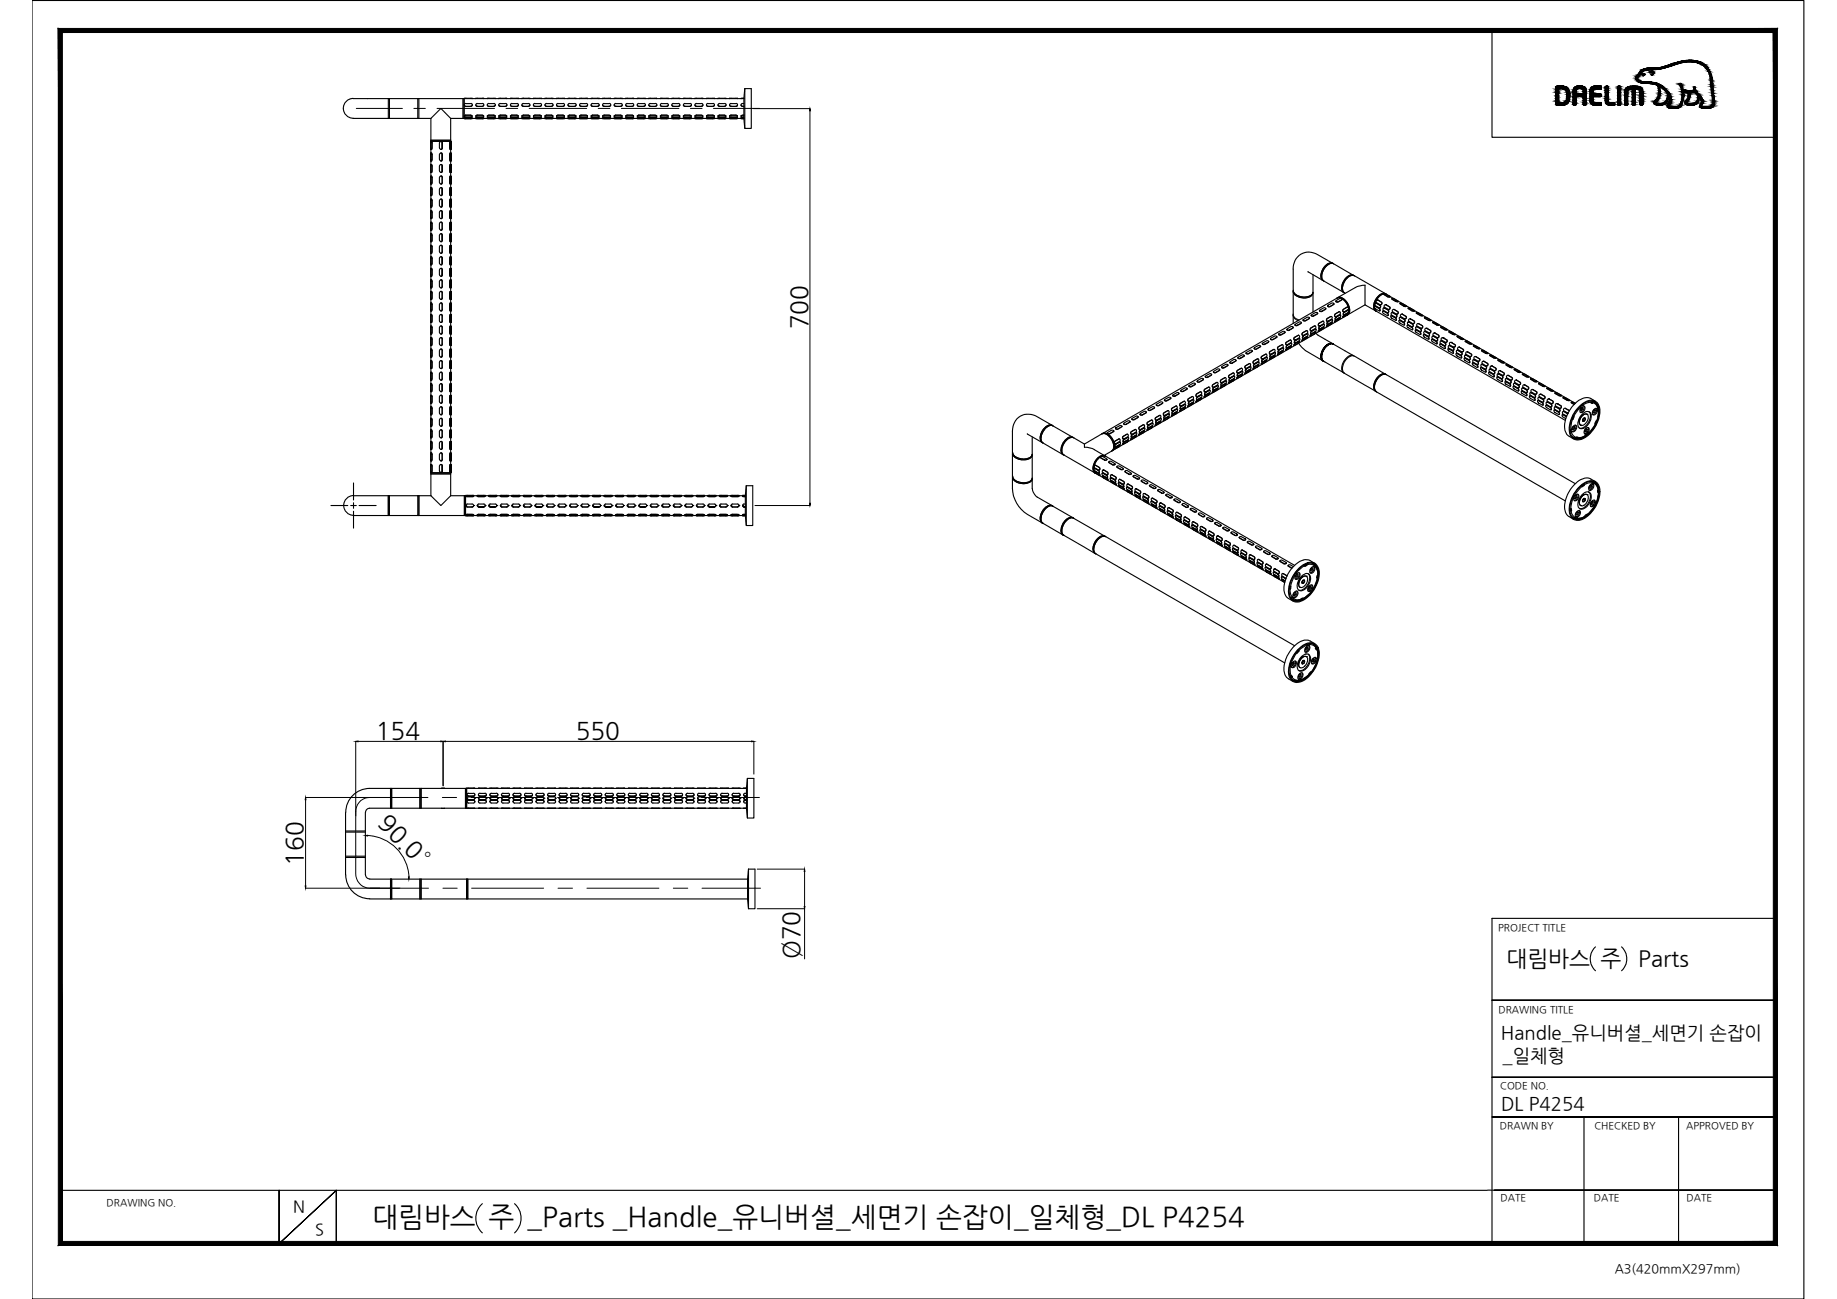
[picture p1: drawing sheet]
<svg xmlns="http://www.w3.org/2000/svg" width="420mm" height="297mm" viewBox="0 0 420 297" stroke-linecap="round" stroke-linejoin="round" font-family="sans-serif">
<defs><g id="words">
<text font-size="6.3" x="85.2" y="280.4">대림바스 주 _Parts _Handle_유니버셜_세면기 손잡이_일체형_DL P4254</text>
<g font-size="5.6">
<text x="184.7" y="75.3" transform="rotate(-90 184.7 75.3)">700</text>
<text x="86" y="169">154</text>
<text x="131.7" y="168.9">550</text>
<text x="86.2" y="188.5" transform="rotate(45 86.2 188.5)">90.0°</text>
<text x="69.3" y="198" transform="rotate(-90 69.3 198)">160</text>
<text x="182.8" y="219.4" transform="rotate(-90 182.8 219.4)">Ø70</text>
</g>
<g font-size="5.1">
<text x="344.6" y="220.8">대림바스 주</text>
<text x="374.7" y="220.8">Parts</text>
</g>
<g font-size="4.3">
<text x="343.3" y="237.5">Handle_유니버셜_세면기 손잡이</text>
<text x="343.7" y="242.8">_일체형</text>
<text x="343.3" y="253.7">DL P4254</text>
</g>
<g font-size="3.7">
<text x="67.1" y="277.1">N</text>
<text x="72.1" y="282.5">S</text>
</g>
<text font-size="2.9" x="369.3" y="291.1">A3(420mmX297mm)</text>
<g font-size="2.3">
<text x="342.6" y="212.8">PROJECT TITLE</text>
<text x="342.7" y="231.6">DRAWING TITLE</text>
<text x="343.2" y="249">CODE NO.</text>
<text x="343.1" y="258.3">DRAWN BY</text>
<text x="364.7" y="258.2">CHECKED BY</text>
<text x="385.7" y="258.3">APPROVED BY</text>
<text x="24.4" y="275.9">DRAWING NO.</text>
<text x="343.2" y="274.7">DATE</text>
<text x="364.5" y="274.7">DATE</text>
<text x="385.7" y="274.7">DATE</text>
</g>
</g></defs>
<!-- layer: 0 -->
<g fill="#000" stroke="#000" stroke-width=".23">
<path d="M185.3 24.8l.1 .5h-.2zM185.2 115.1h.2l-.1 .5zM81.4 169.5l.5-.1v.2zM100.8 169.4l.5 .1-.5 .1zM101.3 169.5l.6-.1v.2zM171.9 169.4l.5 .1-.5 .1zM69.9 182.4l.1 .5h-.2zM83.6 191.1l.5-.1v.2zM184 198.7l.1 .5h-.2zM69.8 202.6h.2l-.1 .5zM93.4 200.5h.2l-.1 .5zM183.9 207.3h.2l-.1 .5z"/>
<path d="M13.3 284.8l392.3-.9h-391.3zM13.3 284.8l392.3-.9 .9 .9zM405.6 7.4v276.5l.9 .9zM405.6 7.4l.9-.9v278.3zM14.3 7.4h391.3l.9-.9zM13.3 6.5h393.2l-392.2 .9zM13.3 6.5l1 277.4v-276.5zM13.3 6.5l1 277.4-1 .9z"/>
</g>
<g fill="none" stroke="#000" stroke-width=".25">
<path d="M7.3 .1h405.3v296.9h-405.3zM341.2 7v24.4h64.9M80.8 27.1h8M88.8 27.1h9.8M88.8 22.5v4.6M89.1 22.5v4.6M95.5 22.5v4.6M95.8 22.5v4.6M98.5 38l.1-.4 .2 .4-.2 1.4-.1-.3M98.5 35.3l.1-.3 .2 .3-.2 1.5-.1-.3M98.5 32.7l.2-.3v1.7l-.2-.2M98.6 27.1l2.2-2.3 2.3 2.3"/>
<path d="M98.6 32.1h4.5zM98.6 37.6v.1M98.6 36.7v.1M98.6 27.1v5.3M98.6 34.1v.9M98.6 36.8v.8M98.6 39.4v.9M98.6 37.6v1.8M98.6 35v1.8M98.6 32.4v1.7M98.6 35v.1M98.6 32.4h.1"/>
<path d="M98.6 32.3h4.5M98.6 37.6l.2 .4v1.1l-.2 .3M98.6 35l.2 .3v1.2l-.2 .3M98.6 32.4l.2 .3v1.2l-.2 .2M100.5 38v1.1M100.5 39.1l.4 .3 .3-.3M100.5 37.9l.4-.3 .3 .3M100.8 39.4h.1M100.8 37.6h.1M100.8 36.8h.1M100.8 35h.1M100.8 34.1h.1"/>
<path d="M100.8 32.4h.1M100.8 37.6l.3 .4M100.8 35l.4 .3-.2-.3-.4 .2-.1 1.3 .4 .3 .3-.3M100.8 32.4l.4 .2-.2-.2-.4 .1-.1 1.3 .4 .3 .3-.3M101.1 39.1l-.3 .3M101.1 39.1v-1.1v1.1M101.1 36.5l-.3 .3M101.1 36.5v-1.2v1.2M101.1 33.9l-.3 .2M101.1 33.9v-1.2v1.2M103 37.6l-.2 .4 .2 1.4M103 35l-.2 .3 .2 1.5"/>
<path d="M103 32.4l-.2 .3 .2 1.4M103 37.7l.1 .1-.1 1.6zM103 35l.1 .2-.1 1.6zM103 32.4l.1 .1-.1 1.6-.1-.1zM103 39.4h.1M103 37.6h.1M103 36.8h.1M103 35h.1M103 34.1h.1M103 32.4h.1M103.1 37.6v.1M103.1 36.7v.1"/>
<path d="M103.1 27.1v5.3M103.1 34.1v1M103.1 36.8v.8M103.1 39.4l.1 .9M103.1 27.1h3.1M103.1 39.4h.1M103.1 37.6h.1M103.1 36.8h.1M103.1 35h.1M103.1 34.1h.1M103.1 32.4h.1M103.2 37.6v1.8z"/>
<path d="M103.2 35v1.8zM103.2 32.4v1.7zM105.9 22.5v4.6M106.1 22.5v4.6zM106.2 24l.2 .3h1.3M106.2 26.6l.3-.3h1.2l.3 .3M106.2 27.1h.1M106.2 22.5h1.8M106.2 27.1h.3zM106.2 22.5h-25.4a2.26 2.26 0 0 0-2.3 2.3 2.26 2.26 0 0 0 2.3 2.2M106.2 24h.1M106.3 26.4h1.4l.3 .2-.2 .2h-1.4l-.2-.2z"/>
<path d="M106.5 26.8l-.3 .2M106.5 26.8h1.2l.3 .2M106.5 27.1l-.3-.1 .3-.1 1.5 .1-.3 .1M106.5 27.1h1.2M107.7 23.7h-1.2l-.3 .3 .1 .2 1.4 .1M107.7 27.1h.3zM107.7 23.7l.3 .3-.3 .3M107.9 27.1h1M108 24l-.3 .3M108 22.5h.8M108 24h.1M108 27.1h.1"/>
<path d="M108.8 24l.2 .3h1.3M108.8 26.6l.3-.3h1.2l.3 .3M108.8 22.5h1.8M108.8 26.5l.3-.1h1.2l.3 .3-1.6 .1zM108.8 27l1.5-.1 .3 .1-1.5 .1zM108.8 27.1h.3zM108.8 24h.1M108.8 27.1h.1M108.9 23.8l.3-.1h1.3l.2 .3-.4 .3h-1.1l-.3-.2zM109.1 26.8l-.3 .2M109.1 26.8h1.2l.3 .2M109.1 27.1h1.2"/>
<path d="M110.3 27.1h.3zM110.3 22.5h-1.5M110.3 22.5h.3M110.6 27.1h.9M110.6 24l-.3 .3M110.6 22.5h.9M110.6 24h.1M110.6 27.1h.1M111.5 27l.3-.2h1.1l.4 .2M111.5 24l.2 .3h1.2M111.5 26.6l.3-.3h1.1l.4 .3M111.5 22.5h1.8"/>
<path d="M111.5 26.5l.3-.1h1.1l.4 .2-.2 .2h-1.4zM111.5 27l1.4-.1 .4 .1-1.5 .1zM111.5 27.1h.3zM111.5 22.5h.1M111.5 24h.1M111.5 27.1h.1M111.5 23.8l.3-.1h1.3l.2 .3-.3 .3h-1.2l-.3-.2zM111.8 27.1h1.1M111.8 22.5h1.1M111.8 22.5h-.3M112.9 27.1h.4zM113 22.5h.3"/>
<path d="M113.2 27.1h.1M113.3 24l-.4 .3M113.3 27.1h.8M113.3 22.5h.8M113.3 24h.1M113.3 27.1h.1M114.1 24l.2 .3h1.3M114.1 26.6l.3-.3h1.2l.3 .3M114.1 27.1h.1M114.1 22.5h1.8M114.1 27.1h.3zM114.1 22.5h.1"/>
<path d="M114.1 24h.1M114.2 26.4h1.4l.3 .2-.2 .2h-1.4l-.2-.2zM114.2 26.9l1.7 .1-1.5 .1h-.2zM114.4 26.8l-.3 .2M114.4 26.8h1.2l.3 .2M114.4 27.1h1.2M115.6 23.7h-1.2l-.3 .3 .2 .2 1.3 .1M115.6 27.1h.3zM115.6 22.5h-1.5M115.6 22.5h.3M115.6 23.7l.4 .3-.4 .3M115.8 27.1h1"/>
<path d="M115.9 24l-.3 .3M115.9 22.5h.9M115.9 24h.1M115.9 27.1h.1M116.8 24l.1 .3h1.3M116.8 26.6l.3-.3h1.1l.3 .3M116.8 22.5h1.7M116.8 26.5l.3-.1h1.1l.3 .3-1.6 .1zM116.8 27l1.4-.1 .3 .1-1.4 .1zM116.8 27.1h.3zM116.8 24h.1M116.8 27.1h.1"/>
<path d="M117.1 26.8l-.3 .2M117.1 26.8h1.1l.3 .2M117.1 23.7h1.3l.2 .3-.4 .3M117.1 27.1h1.1M117.1 24.3h1.1M117.1 23.7l-.3 .3 .3 .3M118.2 27.1h.3zM118.5 27.1h1M118.5 24l-.3 .3M118.5 22.5h.9M118.5 22.5h.1M118.5 24h.1"/>
<path d="M118.5 27.1h.1M118.6 22.5h-1.8M119.4 24l.2 .3h1.3M119.4 22.5h1.8M119.4 26.5l.3-.1h1.2l.3 .2-.2 .2h-1.4zM119.4 27l1.5-.1 .3 .1-1.5 .1zM119.4 27.1h.3zM119.4 24h.1M119.4 27.1h.1M119.7 26.8l-.3 .2M119.7 26.8h1.2l.3 .2M119.7 23.7h1.3l.2 .3-.3 .3"/>
<path d="M119.7 22.5h1.5M119.7 27.1h1.2M119.7 24.3h1.2M119.7 23.7l-.3 .3 .3 .3M119.7 22.5h-.3M120.9 27.1h.3zM121.1 27.1h.9M121.2 24l-.3 .3M121.2 26.5l-.3-.2h-1.2l-.3 .3M121.2 22.5h.8M121.2 24h.1M121.2 26.5v.1"/>
<path d="M121.2 27h.1M121.2 27.1h.1M122 27l.3-.2h1.2l.3 .2M122 24l.2 .3h1.3M122 26.6l.3-.3h1.2l.3 .3M122 27.1h.1M122 22.5h1.8M122 27.1h.3zM122 24h.1M122 23.8l.3-.1h1.4l.2 .3-.4 .3h-1.2l-.3-.2zM122.1 26.4h1.4l.3 .2-.2 .2h-1.4l-.2-.2zM122.1 26.9l1.7 .1-1.5 .1h-.2z"/>
<path d="M122.3 27.1h1.2M123.5 27.1h.3zM123.7 27.1h1M123.8 24l-.3 .3M123.8 22.5h.9M123.8 24h.1M123.8 27.1h.1M124.6 27l.4-.2h1.2l.2 .2M124.6 26.6l.4-.3h1.2l.2 .3M124.6 26.6l.4-.2h1.2l.2 .3-1.6 .1zM124.6 27.1h.4zM124.6 24h.1"/>
<path d="M124.6 27.1h.1M124.7 24l.1 .3h1.4M124.7 22.5h1.7M124.7 23.8l.3-.1h1.3l.2 .3-.3 .3h-1.2l-.3-.2zM125 27.1l-.4-.1 .4-.1 1.4 .1-.2 .1M125 27.1h1.2M126.2 27.1h.2zM126.2 22.5h-1.6M126.2 22.5h.3M126.4 27.1h1M126.4 24l-.2 .3M126.4 22.5h.9"/>
<path d="M126.4 22.5h.1M126.4 24h.1M126.4 27.1h.1M127.3 24l.2 .3h1.3M127.3 22.5h2.6M127.3 26.5l.3-.1h1.2l.3 .2-.2 .2h-1.4zM127.3 27l1.5-.1 .3 .1-1.5 .1zM127.3 27.1h.3zM127.3 22.5h.1M127.3 24h.1M127.3 27.1h.1M127.6 23.7h1.3l.2 .3-.3 .3"/>
<path d="M127.6 27.1h1.2M127.6 24.3h1.2M127.6 22.5h1.2M127.6 23.7l-.3 .3 .3 .3M127.7 22.5h-.4M128.8 27.1h.3zM128.8 22.5h.3M129 27.1h1M129.1 27l-.3-.2h-1.2l-.3 .2M129.1 24l-.3 .3M129.1 26.5l-.3-.2h-1.2l-.3 .3M129.1 24h.1"/>
<path d="M129.1 26.5v.1M129.1 27h.1M129.1 27.1h.1M129.9 24l.2 .3h1.3M129.9 26.6l.4-.3h1.1l.3 .3M129.9 22.5h1.8M129.9 27.1h.4zM129.9 22.5h.1M129.9 24h.1M129.9 27.1h.1M130 22.5h1.7M130 26.4h1.4l.3 .2-.2 .2h-1.4l-.2-.2z"/>
<path d="M130.3 26.8l-.4 .2M130.3 26.8h1.1l.3 .2M130.3 27.1l-.4-.1 .4-.1 1.4 .1-.3 .1M130.3 27.1h1.1M131.4 23.7h-1.1l-.4 .3 .2 .2 1.3 .1M131.4 27.1h.3zM131.4 23.7l.4 .3-.4 .3M131.7 27.1h.9M131.7 24l-.3 .3M131.7 22.5h2.7M131.7 24h.1M131.7 27.1h.1"/>
<path d="M132.5 26.6l.4-.2h1.2l.3 .3-1.6 .1zM132.5 27l.4-.1 1.5 .1-.3 .1zM132.5 27.1h.4zM132.5 22.5h.1M132.5 24h.1M132.5 26.5v.1M132.5 27h.1M132.5 27.1h.1M132.6 24l.2 .3h1.3M132.6 26.5l.3-.2h1.2l.3 .3M132.9 26.8l-.3 .2M132.9 26.8h1.2l.3 .2"/>
<path d="M132.9 23.7h1.3l.2 .3-.3 .3M132.9 27.1h1.2M132.9 24.3h1.2M132.9 23.7l-.3 .3 .3 .3M134.1 22.5h.3M134.1 27.1h.3zM134.1 22.5h-1.5M134.3 27.1h1M134.4 24l-.3 .3M134.4 22.5h.8M134.4 24h.1M134.4 27.1h.1"/>
<path d="M135.2 24l.2 .3h1.3M135.2 22.5h2.6M135.2 26.5l.3-.1h1.2l.3 .2-.2 .2h-1.4zM135.2 27l1.5-.1 .3 .1-1.5 .1zM135.2 27.1h.3zM135.2 22.5h1.8M135.2 24h.1M135.2 27.1h.1M135.5 26.8l-.3 .2M135.5 26.8h1.2l.3 .2M135.5 23.7h1.4l.1 .3-.3 .3M135.5 27.1h1.2"/>
<path d="M135.5 24.3h1.2M135.5 23.7l-.3 .3 .3 .3M136.7 27.1h.3zM136.9 27.1h1M137 24l-.3 .3M137 26.5l-.3-.2h-1.2l-.3 .3M137 24h.1M137 26.5v.1M137 27h.1M137 27.1h.1M137.8 24l.2 .3h1.3M137.8 26.6l.4-.3h1.1l.4 .3"/>
<path d="M137.8 22.5h1.9M137.8 27.1h.4zM137.8 24h.1M137.8 27.1h.1M137.9 26.4h1.4l.4 .2-.3 .2h-1.4l-.2-.2zM137.9 26.9l1.8 .1-1.5 .1h-.3zM138.2 23.7l-.4 .3 .4 .3M138.2 26.8l-.4 .2M138.2 26.8h1.1l.4 .2M138.2 23.7h1.3l.2 .3-.3 .3M138.2 27.1h1.1M138.2 24.3h1.1"/>
<path d="M139.3 27.1h.4zM139.6 27.1h.1M139.7 24l-.4 .3M139.7 27.1h.8M139.7 22.5h.8M139.7 22.5h.1M139.7 24h.1M139.7 27.1h.1M139.7 22.5h-1.9M140.5 24l.2 .3h1.3M140.5 27l.3-.2h1.2l.3 .2M140.5 26.6l.3-.3h1.2l.3 .3"/>
<path d="M140.5 27.1h.1M140.5 22.5h1.8M140.5 26.6l.3-.2h1.2l.3 .3-1.6 .1zM140.5 27l.3-.1 1.5 .1-.3 .1zM140.5 27.1h.3zM140.5 22.5h.1M140.5 24h.1M140.8 23.7h1.4l.1 .3-.3 .3M140.8 22.5h1.5M140.8 27.1h1.2M140.8 24.3h1.2M140.8 22.5h-.3"/>
<path d="M140.8 23.7l-.3 .3 .3 .3M142 27.1h.3zM142.2 27.1h1M142.3 24l-.3 .3M142.3 22.5h.8M142.3 24h.1M142.3 27.1h.1M143.1 27l.3-.2h1.2l.3 .2M143.1 24l.2 .3h1.3M143.1 26.6l.3-.3h1.2l.3 .3M143.1 22.5h1.8M143.1 26.5l.3-.1h1.2l.3 .3-1.6 .1z"/>
<path d="M143.1 27.1h.3zM143.1 24h.1M143.1 27.1h.1M143.4 23.7h1.4l.1 .3-.3 .3M143.4 27.1l-.3-.1h1.8l-.3 .1M143.4 22.5h1.6M143.4 27.1h1.2M143.4 24.3h1.2M143.4 22.5h-.3M143.5 23.7l-.4 .3 .4 .3M144.6 27.1h.3zM144.9 27.1h.9"/>
<path d="M144.9 24l-.3 .3M144.9 22.5h.9M144.9 22.5h.1M144.9 24h.1M144.9 27.1h.1M145.8 24l.2 .3h1.2M145.8 26.6l.3-.3h1.1l.4 .3M145.8 22.5h1.8M145.8 27.1h.3zM145.8 22.5h.1M145.8 24h.1M145.8 27.1h.1"/>
<path d="M145.8 26.4h1.4l.4 .2-.2 .2h-1.4l-.2-.2zM146.1 26.8l-.3 .2M146.1 26.8h1.1l.4 .2M146.1 27.1l-.3-.1 .3-.1 1.5 .1-.4 .1M146.1 27.1h1.1M147.2 23.7h-1.1l-.3 .3 .1 .2 1.3 .1M147.2 27.1h.4zM147.3 23.7l.3 .3-.3 .3M147.5 27.1h.1M147.6 24l-.4 .3M147.6 27.1h.8M147.6 22.5h.8"/>
<path d="M147.6 24h.1M147.6 27.1h.1M148.4 24l.2 .3h1.3M148.4 26.6l.3-.3h1.2l.3 .3M148.4 27.1h.1M148.4 22.5h1.8M148.4 26.6l.3-.2h1.2l.3 .3-1.6 .1zM148.4 27.1h.3zM148.4 22.5h.1M148.4 24h.1M148.7 26.8l-.3 .2M148.7 26.8h1.2l.3 .2"/>
<path d="M148.7 27.1l-.3-.1 .3-.1 1.5 .1-.3 .1M148.7 27.1h1.2M148.7 24.3h1.2M148.7 23.7h1.2M148.8 23.7l-.4 .3 .4 .3M149.9 27.1h.3zM149.9 23.7l.3 .3-.3 .3M150.1 27.1h1M150.2 24l-.3 .3M150.2 22.5h.8M150.2 24h.1M150.2 27.1h.1"/>
<path d="M151 24l.2 .3h1.3M151 26.6l.3-.3h1.2l.3 .3M151 22.5h1.8M151 26.5l.3-.1h1.2l.3 .3-1.6 .1zM151 27.1h.3zM151 22.5h.1M151 24h.1M151 27.1h.1M151.3 26.8l-.3 .2M151.3 26.8h1.2l.3 .2M151.3 27.1l-.3-.1h1.8l-.3 .1M151.3 27.1h1.2"/>
<path d="M152.5 23.7h-1.1l-.4 .3 .2 .2 1.3 .1M152.5 27.1h.3zM152.5 22.5h-1.5M152.5 23.7l.4 .3-.4 .3M152.6 22.5h.3M152.8 27.1h1M152.8 24l-.3 .3M152.8 22.5h.9M152.8 22.5h.1M152.8 24h.1M152.8 27.1h.1M153.7 27l.3-.2h1.2l.3 .2"/>
<path d="M153.7 24l.2 .3h1.3M153.7 26.6l.3-.3h1.2l.3 .3M153.7 22.5h1.8M153.7 27.1h.3zM153.7 22.5h.1M153.7 24h.1M153.7 27.1h.1M153.7 23.8l1.5-.1 .3 .3-.3 .3h-1.2l-.3-.2zM153.8 26.4h1.4l.3 .2-.2 .2h-1.4l-.2-.2zM154 27.1l-.3-.1 .3-.1 1.5 .1-.3 .1M154 27.1h1.2M154 22.5h1.2"/>
<path d="M154 22.5h-.3M155.2 27.1h.3zM155.2 22.5h.3M155.4 27.1h.1M155.5 24l-.3 .3M155.5 27.1h.8M155.5 22.5h.8M155.5 24h.1M155.5 27.1h.1M156.3 24l.2 .3h1.3M156.3 27l.3-.2h1.2l.3 .2M156.3 26.6l.3-.3h1.2l.3 .3"/>
<path d="M156.3 27.1h.1M156.3 22.5h1.8M156.3 26.6l.3-.2h1.2l.3 .2-.2 .2h-1.4zM156.3 27.1h.3zM156.3 22.5h.1M156.3 24h.1M156.6 27.1l-.3-.1 .3-.1 1.5 .1-.3 .1M156.6 27.1h1.2M156.6 24.3h1.2M156.6 23.7h1.2M156.6 22.5h1.2M156.7 22.5h-.4"/>
<path d="M156.7 23.7l-.4 .3 .4 .3M157.8 27.1h.3zM157.8 22.5h.3M157.8 23.7l.4 .3-.4 .3M158 27.1h1M158.1 24l-.3 .3M158.1 22.5h.9M158.1 24h.1M158.1 27.1h.1M159 24l.1 .3h1.3M159 26.6l.3-.3h1.1l.3 .3M159 22.5h1.7"/>
<path d="M159 26.5l.3-.1h1.1l.3 .3-1.6 .1zM159 27l1.4-.1 .3 .1-1.4 .1zM159 27.1h.3zM159 24h.1M159 27.1h.1M159.3 26.8l-.3 .2M159.3 26.8h1.1l.3 .2M159.3 23.7h1.3l.2 .3-.4 .3M159.3 22.5h1.5M159.3 27.1h1.1M159.3 24.3h1.1M159.3 22.5h-.3"/>
<path d="M159.3 23.7l-.3 .3 .3 .3M160.4 27.1h.3zM160.7 27.1h1M160.7 24l-.3 .3M160.7 22.5h.9M160.7 22.5h.1M160.7 24h.1M160.7 27.1h.1M161.6 24l.2 .3h1.3M161.6 26.6l.3-.3h1.2l.3 .3M161.6 22.5h1.8M161.6 27.1h.3z"/>
<path d="M161.6 22.5h.1M161.6 24h.1M161.6 27.1h.1M161.6 23.8l.3-.1h1.3l.2 .3-.3 .3h-1.2l-.3-.2zM161.7 26.4h1.4l.3 .2-.2 .2h-1.4l-.2-.2zM161.7 26.9l1.7 .1-1.5 .1h-.2zM161.9 26.8l-.3 .2M161.9 26.8h1.2l.3 .2M161.9 27.1h1.2M163.1 27.1h.3zM163.3 27.1h.1M163.4 24l-.3 .3"/>
<path d="M163.4 27.1h.8M163.4 22.5h.8M163.4 24h.1M163.4 27.1h.1M164.2 24l.2 .3h1.3M164.2 26.6l.3-.3h1.2l.3 .3M164.2 27.1h.1M164.2 22.5h1.8M164.2 27.1h.3zM164.2 24h.1M164.3 26.4h1.4l.3 .2-.2 .2h-1.4l-.2-.2zM164.5 26.8l-.3 .2"/>
<path d="M164.5 26.8h1.2l.3 .2M164.5 27.1l-.3-.1 .3-.1 1.5 .1-.3 .1M164.5 27.1h1.2M165.7 23.7h-1.1l-.3 .3 .1 .2 1.3 .1M165.7 27.1h.3zM165.7 23.7l.4 .3-.4 .3M165.9 27.1h1M166 24l-.3 .3M166 22.5h.9M166 24h.1M166 27.1h.1M166.9 24l.1 .3h1.4"/>
<path d="M166.9 26.6l.3-.3h1.2l.3 .3M166.9 22.5h1.8M166.9 26.5l.3-.1h1.2l.3 .3-1.7 .1zM166.9 27l1.5-.1 .3 .1-1.5 .1zM166.9 27.1h.3zM166.9 24h.1M166.9 27.1h.1M166.9 23.8l.3-.1h1.3l.2 .3-.3 .3h-1.2l-.3-.2zM167.2 26.8l-.3 .2M167.2 26.8h1.2l.3 .2M167.2 27.1h1.2M168.4 27.1h.3z"/>
<path d="M168.4 22.5h-1.5M168.4 22.5h.3M168.6 27.1h1M168.7 24l-.3 .3M168.7 22.5h.8M168.7 24h.1M168.7 27.1h.1M169.5 22.5h.6M169.5 27.1h.3zM169.5 22.5h.1M169.5 24h.1M169.5 27.1h.1"/>
<path d="M169.8 27.1h.3M169.8 22.5h.3M169.9 22.5h-.4M170.1 23.7h-.4l-.2 .3 .2 .2 .4 .1h-.4l-.2-.3M170.1 26.3l-.5 .1-.1 .2M170.1 26.4l-.6 .1 .1 .2 .5 .1h-.5l-.1 .2M170.1 26.9l-.6 .1 .6 .1M170.1 22.5v4.7M170.1 27.1l.2 2.3M170.3 20.3h1.5v9.1h-1.5zM170.3 20.3l-.2 2.2M380.1 24h.1"/>
<path d="M98.5 59l.2-.3 .1 1.5-.2 .4-.1-.4M98.5 56.4l.2-.3v1.8l-.2-.3M98.5 53.8l.1-.3 .2 .3-.2 1.5-.1-.4M98.5 51.1l.2-.3 .1 1.5-.2 .3-.1-.3M98.5 48.5l.2-.3v1.8l-.2-.3M98.5 45.9l.1-.4 .2 .4-.2 1.5-.1-.4M98.5 43.3l.2-.4 .1 1.5-.2 .3-.1-.3M98.5 40.6l.2-.3v1.8l-.2-.3M98.6 53.5h.1M98.6 52.6h.1M98.6 45.5v.1M98.6 44.6v.1"/>
<path d="M98.6 42v.9M98.6 44.7v.8M98.6 47.3v.9M98.6 49.9v.9M98.6 52.6v.9M98.6 55.2v.9M98.6 57.9v.8M98.6 58.7v1.9M98.6 56.1v1.8M98.6 53.5v1.8M98.6 50.8v1.8M98.6 48.2v1.8"/>
<path d="M98.6 45.5v1.9M98.6 42.9v1.8M98.6 40.3v1.8M98.6 58.7v.1M98.6 56.1v.1M98.6 50.8v.1M98.6 48.2h.1M98.6 42.9v.1M98.6 40.3h.1M98.6 58.7l.2 .3-.1 1.5M98.6 56.1l.2 .3v1.2l-.2 .3M98.6 53.5l.2 .3v1.1l-.2 .4"/>
<path d="M98.6 50.8l.2 .3v1.2l-.2 .3M98.6 48.2l.2 .3v1.2l-.2 .3M98.6 45.5l.2 .4v1.1l-.2 .4M98.6 42.9l.2 .4v1.1l-.2 .3M98.6 40.3l.2 .3v1.2l-.2 .3M100.5 59l.1 1.4 .4 .1 .2-.3M100.5 56.4v1.2l.4 .3 .3-.3-.1-1.2M100.5 52.3v-1.2l.4-.3 .3 .3-.1 1.2M100.5 40.6v1.1l.4 .4 .3-.4-.1-1.1M100.5 53.8v1.1M100.5 59l.4-.3 .3 .3M100.5 56.4l.4-.3 .3 .3"/>
<path d="M100.5 54.9l.4 .3 .3-.3M100.5 53.8l.4-.3 .3 .3M100.5 52.3l.4 .3 .3-.3M100.5 40.6l.4-.4 .3 .4M100.8 58.7h.1M100.8 57.9h.1M100.8 56.1h.1M100.8 55.3h.1M100.8 53.5h.1M100.8 52.6h.1M100.8 50.8h.1M100.8 50h.1"/>
<path d="M100.8 48.2h.1M100.8 47.4h.1M100.8 45.5h.1M100.8 44.7h.1M100.8 42.9h.1M100.8 42.1h.1M100.8 40.3h.1M100.8 58.7l.3 .3M100.8 56.1l.3 .2v1.4l-.3 .2M100.8 53.5l.3 .3M100.8 50.8l.3 .2v1.4l-.3 .2M100.8 48.2l.4 .3-.2-.3-.4 .1-.1 1.4 .4 .3 .3-.3"/>
<path d="M100.8 45.5l.4 .4-.2-.3-.4 .1-.1 1.3 .4 .3 .3-.3M100.8 42.9l.4 .3-.2-.2-.4 .1-.1 1.3 .4 .3 .3-.3M100.8 40.3l.3 .2v1.4l-.3 .2M101.1 54.9l-.3 .4M101.1 54.9v-1.1v1.1M101.1 49.7l-.3 .3M101.1 49.7v-1.2v1.2M101.1 47l-.3 .4M101.1 47v-1.1v1.1M101.1 44.4l-.3 .3M101.1 44.4v-1.1v1.1M103 58.7l-.2 .3 .2 1.5"/>
<path d="M103 56.1l-.2 .3 .2 1.5M103 53.5l-.2 .3 .2 1.5M103 50.8l-.2 .3 .2 1.5M103 48.2l-.2 .3 .2 1.5M103 45.5l-.2 .4 .2 1.5M103 42.9l-.2 .4 .2 1.4M103 40.3l-.2 .3 .2 1.5M103 58.7l.1 .3-.1 1.6zM103 56.1l.1 .2-.1 1.6-.1-.2zM103 53.5l.1 .2-.1 1.6zM103 50.8l.1 .2-.1 1.6zM103 48.2l.1 .2-.1 1.6-.1-.2z"/>
<path d="M103 45.6l.1 .1-.1 1.7zM103 42.9l.1 .2-.1 1.6zM103 40.3l.1 .2-.1 1.6-.1-.2zM103 58.7h.1M103 57.9h.1M103 56.1h.1M103 55.3h.1M103 53.5h.1M103 52.6h.1M103 50.8h.1M103 50h.1M103 48.2h.1"/>
<path d="M103 47.4h.1M103 45.5h.1M103 44.7h.1M103 42.9h.1M103 42.1h.1M103 40.3h.1M103.1 44.6v.1M103.1 53.5h.1M103.1 52.6h.1M103.1 45.5v.1M103.1 42v1M103.1 44.7v.8"/>
<path d="M103.1 47.3v.9M103.1 49.9v1M103.1 52.6v.9M103.1 55.2v1M103.1 57.9v.9M103.1 58.7h.1M103.1 57.9h.1M103.1 56.1h.1M103.1 55.3h.1M103.1 50.8h.1M103.1 50h.1M103.1 48.2h.1"/>
<path d="M103.1 47.4h.1M103.1 45.5h.1M103.1 44.7h.1M103.1 42.9h.1M103.1 42.1h.1M103.2 58.7v1.9zM103.2 56.1v1.8zM103.2 53.5v1.8zM103.2 50.8v1.8zM103.2 48.2v1.8zM103.2 45.5v1.9zM103.2 42.9v1.8z"/>
<path d="M103.2 40.3v1.8zM98.5 77.5l.1-.3 .2 .3-.2 1.5-.1-.3M98.5 74.9l.2-.3 .1 1.5-.2 .3-.1-.3M98.5 72.2l.1-.3 .2 .3-.1 1.5-.2-.3M98.5 69.6l.1-.3 .2 .3-.2 1.5-.1-.3M98.5 67l.2-.3 .1 1.4-.2 .4-.1-.4M98.5 64.3l.1-.3 .2 .3-.1 1.5-.2-.3M98.5 61.7l.1-.3 .2 .3-.2 1.5-.1-.3M98.6 79.8v.1M98.6 78.9v.1M98.6 71v.1M98.6 61.4v.1"/>
<path d="M98.6 60.5v.9M98.6 63.1v1M98.6 65.8v.9M98.6 68.4v.9M98.6 71.1v.9M98.6 73.6v1M98.6 76.3v.9M98.6 79v.8M98.6 79.8v1.8M98.6 77.2v1.8M98.6 74.6v1.8M98.6 71.9v1.8"/>
<path d="M98.6 69.3v1.8M98.6 66.7v1.8M98.6 64v1.8M98.6 61.4v1.8M98.6 77.2v.1M98.6 74.6h.1M98.6 72h.1M98.6 69.3v.1M98.6 66.7h.1M98.6 79.8l.2 .4v1.2l-.2 .2M98.6 77.2l.2 .3v1.2l-.2 .3M98.6 74.6l.2 .3-.1 1.5"/>
<path d="M98.6 71.9l.2 .3v1.2l-.2 .3M98.6 69.3l.2 .3v1.2l-.2 .3M98.6 66.7l.2 .3-.1 1.4M98.6 61.4l.2 .3v1.2l-.2 .3M98.6 76.4h.1M98.6 68.5h.1M98.6 64h.1M98.6 60.6h.1M98.7 64l.1 1.5-.2 .3M100.5 72.2v1.2l.4 .3 .3-.3-.1-1.2M100.5 68.1v-1.2l.4-.3 .3 .3-.1 1.2M100.5 65.5v-1.2l.4-.3 .3 .3-.1 1.2"/>
<path d="M100.5 69.6v1.2M100.5 72.2l.4-.3 .3 .3M100.5 69.6l.4-.3 .3 .3M100.5 70.7l.4 .4 .3-.4M100.5 68.1l.4 .3 .3-.3M100.5 65.5l.4 .3 .3-.3M100.6 77.4l.4-.2 .2 .3v1.2l-.3 .3-.4-.3zM100.6 74.7l.4-.1 .2 .3v1.1l-.3 .4-.4-.3zM100.8 79.8h.1M100.8 79h.1M100.8 77.2h.1M100.8 76.4h.1"/>
<path d="M100.8 74.6h.1M100.8 73.7h.1M100.8 71.9h.1M100.8 71.1h.1M100.8 69.3h.1M100.8 68.5h.1M100.8 66.7h.1M100.8 65.8h.1M100.8 64h.1M100.8 63.2h.1M100.8 61.4h.1M100.8 60.6h.1"/>
<path d="M100.8 79.8l.3 .2v1.4l-.3 .2M100.8 77.2l.3 .2v1.4l-.3 .2M100.8 74.6l.3 .1v1.5l-.3 .2M100.8 72l.3 .1v1.4l-.3 .2M100.8 69.3l.3 .2v1.4l-.3 .2M100.8 66.7l.3 .1v1.5l-.3 .1M100.8 64l.3 .2v1.4l-.3 .2M100.8 61.4l.4 .3-.2-.3-.4 .1-.1 1.3 .4 .3 .3-.3M101.1 62.9l-.3 .3M101.1 62.9v-1.2v1.2M101.1 60.2l-.3 .3M101.1 60.2v-1.2v1.2"/>
<path d="M101.1 69.6v1.2M103 79.8l-.2 .4 .2 1.4M103 77.2l-.2 .3 .2 1.5M103 74.6l-.2 .3 .2 1.5M103 72l-.2 .2 .2 1.5M103 69.3l-.2 .3 .2 1.5M103 66.7l-.2 .3 .2 1.4M103 64l-.2 .3 .2 1.5M103 61.4l-.2 .3 .2 1.5M103 79.9l.1 .1-.1 1.6-.1-.2zM103 77.2l.1 .2-.1 1.6zM103 74.6l.1 .1-.1 1.7z"/>
<path d="M103 72l.1 .1-.1 1.6-.1-.2zM103 69.3l.1 .2-.1 1.6zM103 66.7l.1 .1-.1 1.7zM103 61.4l.1 .2-.1 1.6zM103 79.8h.1M103 79h.1M103 77.2h.1M103 76.4h.1M103 74.6h.1M103 73.7h.1M103 71.9h.1M103 71.1h.1"/>
<path d="M103 69.3h.1M103 68.5h.1M103 66.7h.1M103 65.8h.1M103 64h.1M103 63.2h.1M103 61.4h.1M103 60.6h.1M103 64l.1 .2-.1 1.6-.1-.2zM103.1 71v.1M103.1 79.8v.1M103.1 78.9v.1"/>
<path d="M103.1 61.4v.1M103.1 60.5v.9M103.1 63.1v1M103.1 65.8v.9M103.1 68.4v1M103.1 71.1v.9M103.1 73.6v1M103.1 76.3v1M103.1 79v.8M103.1 79.8h.1M103.1 79h.1M103.1 77.2h.1"/>
<path d="M103.1 76.4h.1M103.1 74.6h.1M103.1 73.7h.1M103.1 71.9h.1M103.1 71.1h.1M103.1 69.3h.1M103.1 68.5h.1M103.1 66.7h.1M103.1 65.8h.1M103.1 64h.1M103.1 63.2h.1M103.1 61.4h.1"/>
<path d="M103.1 60.6h.1M103.2 79.8v1.8zM103.2 77.2v1.8zM103.2 74.6v1.8zM103.2 71.9v1.8zM103.2 69.3v1.8zM103.2 66.7v1.8zM103.2 64v1.8zM103.2 61.4v1.8zM286.9 79.5l1-.5 .4 .1-1 .7h-.4zM288.3 79.1l-.9 .7-.3 .1-.2-.3M288.8 78.5l1.1-.6 .3 .2-1 .6h-.4z"/>
<path d="M290.2 78.1l-.9 .7-.5-.1-.1-.1M290.2 78.1h.1M290.7 77.3l.9-.5 .5 .2-1.1 .7-.3-.1zM291.4 79.9l-1 .5-.1 .4 .2 .2M291.4 79.9h.1M292.1 77l-.1 .2-.9 .5h-.3l-.2-.2M292.4 79.3l.8-.4a.32 .32 0 0 1 .3 .2 .32 .32 0 0 1-.1 .3l-.9 .5a.32 .32 0 0 1-.3-.2 .32 .32 0 0 1 .2-.4zM292.5 76.3l1-.5 .4 .1-1.1 .7-.3-.1zM293.3 78.8l-1.1 .6 .2 .6M293.5 79.6l-1 .4-.2 .5 .1 .1M293.9 75.9l-.1 .2-.8 .5-.3 .1-.3-.3M294.1 78.4l1-.6a.29 .29 0 0 1 .3 .2 .29 .29 0 0 1-.2 .3l-.8 .6-.3-.1z"/>
<path d="M294.2 79.8l1.2-.6-.3 .4-1 .5zM294.3 75.3v.1M294.3 75.3l1-.6 .5 .1-1 .7h-.4zM294.4 79l.9-.5 .2 .1-.2 .4-1 .5-.1-.1zM295.1 77.8l-1.1 .6 .1 .4 .2 .1M295.1 77.8h.1M295.4 79.1h-.3l-.8 .5-.2 .5M295.4 78.5l-.1-.1-1 .5-.2 .5 .2 .1M295.8 74.8l-.1 .2-.8 .6-.6-.2M296 78.8l1.3-.7-.4 .4-.9 .5zM296.1 77.2l.8-.5a.32 .32 0 0 1 .3 .2 .32 .32 0 0 1-.1 .4l-.9 .5a.31 .31 0 0 1-.3-.3 .31 .31 0 0 1 .2-.3zM296.2 74.2l1-.6 .4 .2-1.1 .7z"/>
<path d="M296.2 78l1-.6 .1 .2-.2 .4-1 .5zM297 78.5l1.6 1.7 8.7 5M297.1 76.7l-1.2 .6 .1 .4 .1 .1M297.2 78l-1 .5-.2 .5M297.2 77.4l-1 .5-.2 .4 .1 .2M297.2 77.4h.1M297.6 73.8v.2l-.9 .5h-.3l-.2-.3M297.8 76.3l1-.7a.32 .32 0 0 1 .3 .3 .32 .32 0 0 1-.1 .3l-.9 .5-.2-.1zM297.9 77.6l1.2-.6-.2 .4-1.1 .5zM297.9 76.7h.1M298.1 73.1l.9-.6 .5 .1-.1 .2-.9 .5h-.4zM298.2 76.8l.8-.5 .2 .2-.2 .4-.9 .5-.2-.2z"/>
<path d="M298.9 75.6l-1 .5-.1 .3 .1 .3M299.1 77l-.2-.1-.8 .5-.3 .5M299.1 76.3l-1 .5-.2 .4 .1 .2M299.1 76.3v.1M299.1 62.1l3.5 2M299.5 72.8l-1.1 .6-.4-.2M299.5 72.7v.1M299.8 75.1l.9-.6a.32 .32 0 0 1 .3 .3 .32 .32 0 0 1-.2 .3l-1 .5zM299.9 76.5l1.1-.6-.3 .5-1 .5zM299.9 72.1l.9-.6h.6v.2l-1 .5zM299.9 75.8l1-.5 .2 .1-.3 .4-1 .5zM300.3 62.8v8.6"/>
<path d="M300.7 74.5l-.9 .5-.2 .3 .2 .3M300.7 74.5h.1M300.9 76.2l.6 .5 8.1 4.7a1.7 1.7 0 0 0-2 .9 2.16 2.16 0 0 0-.3 2.9M300.9 75.9l-1 .5-.2 .5M301 75.3l-1.1 .4-.1 .3v.3M301.4 71.6l-.1 .2-1 .5-.4-.2M301.7 74.5v.1M301.7 75.2h.1M301.7 73.9l.8-.4a.32 .32 0 0 1 .3 .2 .32 .32 0 0 1-.1 .4l-.9 .4a.31 .31 0 0 1-.3-.2 .31 .31 0 0 1 .2-.4zM301.8 75.4l1.1-.5-.2 .2-1.1 .7zM301.8 74.7l.9-.5 .2 .1-.1 .4-1 .6-.1-.1zM301.8 70.9l1.1-.6 .3 .2-.1 .2-.9 .5-.4-.1z"/>
<path d="M301.8 74.7l-.2 .3 .1 .2M302.6 64.1l.2 .1M302.6 73.4l-1 .5-.1 .4 .2 .2M302.8 64.2l4.5 2.7M302.9 74.8l-.2-.1-.9 .6-.3 .5M302.9 74.2h-.3l-.8 .5M303.2 70.6l-.1 .2-.8 .4h-.5v-.2M303.4 74.7h.1M303.4 74.5l1.3-.7-.2 .3-1 .6zM303.5 72.9l.9-.5a.31 .31 0 0 1 .3 .2 .31 .31 0 0 1-.2 .4l-1 .5zM303.7 70h.1M303.7 73.6l.9-.5a.25 .25 0 0 1 .2 .3 .25 .25 0 0 1-.2 .2l-.9 .6a.28 .28 0 0 1-.2-.3 .28 .28 0 0 1 .2-.3z"/>
<path d="M303.7 69.8l1-.5 .4 .1-1 .7h-.4zM304.5 72.4l-1 .4-.1 .4 .2 .3M304.5 72.4h.1M304.7 73.8l-.1-.1-.9 .5-.3 .4M304.7 73.1l-1 .5-.2 .3 .1 .3M304.8 60.2l-3.3-1.9a3.6 3.6 0 0 0-3.9-.2 3.6 3.6 0 0 0-1.8 3.4v12.4M304.8 60.2a1.95 1.95 0 0 0-2.3 1.5 1.87 1.87 0 0 0 .1 2.4M304.8 60.2a1.99 1.99 0 0 0-2.4 1.6 1.85 1.85 0 0 0 .2 2.3M304.8 78.6a2.04 2.04 0 0 0-2.3 1.5 1.88 1.88 0 0 0 .1 2.4 2.47 2.47 0 0 1 .7-3.4 1.23 1.23 0 0 1 1.7-.4 2.06 2.06 0 0 0-2.4 1.5 1.93 1.93 0 0 0 .2 2.4 1.98 1.98 0 0 1 0-2.6 1.91 1.91 0 0 1 2.2-1.3M304.8 60.2l.2 .1M305 60.3a2.35 2.35 0 0 0-2.5 1.9 1.74 1.74 0 0 0 .3 2M305 60.3a2.29 2.29 0 0 0-2.5 2 1.7 1.7 0 0 0 .3 1.9"/>
<path d="M305 60.3l4.6 2.7M305.1 69.5v.1l-.9 .5-.4 .1-.1-.2M305.4 71.9l.8-.6a.31 .31 0 0 1 .4 .2 .31 .31 0 0 1-.2 .4l-.9 .5-.2-.2zM305.4 73.3l1.2-.6-.2 .4-1.1 .5zM305.5 72.6l1-.6 .2 .1-.2 .5-1 .5-.1-.1zM305.5 68.8l1.2-.6 .3 .1v.2l-1.1 .5-.4-.1zM305.8 68.2l-53.6 30.9M305.8 68.2l.5-.1 .5 .1M305.9 68.1l4.5-2.5 1.8-.4v4.5M305.9 68.1a2.46 2.46 0 0 1 2.7 2.3 1.45 1.45 0 0 1-.4 1.6M305.9 68.1a2.3 2.3 0 0 1 2.6 1.9 1.66 1.66 0 0 1-.3 2M305.9 68.1l-.1 .1"/>
<path d="M306.4 71.3l-1.1 .6v.4l.2 .1M306.6 72.7l-.2-.1-.9 .5-.2 .5M306.6 72l-1 .5-.2 .3v.3M307 68.3l1 1.1 .4 .9M307 68.4l-.1 .2-.8 .5-.5-.1-.1-.1M307.2 70.8l.9-.5a.29 .29 0 0 1 .4 .1 .29 .29 0 0 1-.2 .4l-1 .5zM307.3 72.2l1.1-.6-.2 .4-1 .5zM307.3 66.9l.2 .1M307.5 71.4l.8-.4a.25 .25 0 0 1 .3 .2 .25 .25 0 0 1-.3 .3l-.8 .5a.28 .28 0 0 1-.3-.3 .28 .28 0 0 1 .3-.3zM307.5 67l.2 .1M308.1 72.1l-53.6 30.9M308.1 72.1h.1"/>
<path d="M308.2 70.2l-1.1 .7v.3l.2 .1M308.2 72l-.1 .1M308.4 71.6l-.1-.1-.9 .5-.3 .5M308.4 71l-.1-.1-.9 .5-.2 .3 .1 .3M308.5 71.2l-.1 .4M308.5 70.5l.1 .5-.1-.5M309.6 63a2.02 2.02 0 0 0-2.4 1.6 1.8 1.8 0 0 0 .1 2.3M309.6 63a2.06 2.06 0 0 0-2.4 1.5 1.93 1.93 0 0 0 .1 2.4M309.6 63l.2 .1M309.8 63.1a2.21 2.21 0 0 0-2.5 1.7 1.71 1.71 0 0 0 .2 2.2M309.8 63.1a2.04 2.04 0 0 0-2.4 1.5 1.88 1.88 0 0 0 .1 2.4M309.8 63.1l7.1 4.1"/>
<path d="M312.2 69.7l-4 2.3M312.2 69.7l2.5 1.4M314.4 70.3l.1 .5 .3 .4M314.4 70.3l.2 .7M314.4 70l1.1 .5 .2 .3-.1 .3M314.4 70l1 .6 .2 .3v.2l-1.1-.5zM314.5 69.4l-.1 .7M314.5 69.4l.2-.1 .9 .5a.29 .29 0 0 1 .2 .4 .29 .29 0 0 1-.4 .2l-.9-.6zM314.6 69.3l1 .5 .2 .3-.2 .3M314.7 71.1l.1 .1M314.8 68.7l.3-.1 .8 .5a.34 .34 0 0 1 .1 .4 .34 .34 0 0 1-.4 .2l-.9-.6zM314.8 71.2l43.2 24.9"/>
<path d="M315.1 68.6l.9 .5a.31 .31 0 0 1 .1 .4 .31 .31 0 0 1-.4 .2M315.6 70.4h.1M315.7 69.7h.1M316.2 71.2l.2-.1 .9 .5 .2 .5-.1 .1-1-.5zM316.3 71.1h.2l1 .6v.3l-.1 .2M316.4 70.5l.1-.1 1 .5a.32 .32 0 0 1 .1 .4 .32 .32 0 0 1-.3 .2l-.9-.6zM316.5 70.4l1.1 .6 .1 .2-.3 .3M316.5 67.2l.9 .7 .5-.1M316.5 67.2a3 3 0 0 0-2 2.3M316.5 67.2l.5 .1 .9 .6-.5-.1zM316.5 67.2a3.1 3.1 0 0 0-2.1 2.9M316.6 69.8l.4-.1 .8 .5a.31 .31 0 0 1 .1 .4 .31 .31 0 0 1-.4 .1l-.8-.4z"/>
<path d="M316.9 67.2a2.06 2.06 0 0 0-2.3 1.4 2 2 0 0 0 .1 2.5M316.9 67.2a2.43 2.43 0 0 0-2.6 2.1 1.53 1.53 0 0 0 .4 1.8M316.9 67.2l.2 .1M316.9 69.7l.9 .5a.35 .35 0 0 1 .1 .4 .35 .35 0 0 1-.4 .2M316.9 67.2l.2 .1zM317.1 67.3l43.2 24.9-.9-.3 .7 .5M318.1 72.2l1.1 .6 .2 .4-.2 .1-.9-.5-.2-.3zM318.2 72.2l1 .5 .2 .3-.1 .3M318.2 71.6l.2-.2 .9 .6a.32 .32 0 0 1 .2 .3 .32 .32 0 0 1-.3 .2l-1-.6zM318.2 72.2h-.1M318.3 68.3l.1 .2 .8 .4 .5 .1 .1-.1M318.3 71.5l1.1 .5 .1 .3-.2 .3"/>
<path d="M318.3 68.3h.6l.9 .6h-.4zM318.6 70.8l.2-.1 .9 .5a.34 .34 0 0 1 0 .4 .34 .34 0 0 1-.3 .2l-.9-.5zM318.8 70.8l.9 .5a.32 .32 0 0 1 .1 .4 .32 .32 0 0 1-.4 .1M319.3 72.6h.1M320 73.3h.1l.9 .5a.28 .28 0 0 1 .3 .2 .28 .28 0 0 1-.3 .3l-.8-.4zM320 73.3l.2-.1 .9 .5 .2 .3-.2 .3M320.1 72.6h.3l.8 .5a.32 .32 0 0 1 .1 .3 .32 .32 0 0 1-.3 .2l-.9-.5zM320.2 69.4l.9 .6h.5M320.2 69.4h.6l.8 .6h-.4zM320.3 72.5l1.1 .7-.2 .4M320.4 71.9l.3-.1 .8 .5a.32 .32 0 0 1 .1 .4 .32 .32 0 0 1-.4 .2l-.9-.6zM320.7 71.8h.1"/>
<path d="M320.7 71.9l.9 .4a.37 .37 0 0 1 0 .4 .37 .37 0 0 1-.3 .2M321.1 73.6h.1M321.3 72.9h.1M321.8 74.4h.2l1 .5v.5l-1-.5zM321.9 74.4l1 .4 .2 .3-.1 .3M321.9 73.7l.3-.1 .8 .5a.31 .31 0 0 1 .2 .4 .31 .31 0 0 1-.3 .2l-.9-.5zM322.1 70.4l.1 .2 .8 .5 .5 .1v-.1M322.1 70.4l.5 .1 .9 .6h-.4zM322.1 73.6h.2M322.2 73.1l.3-.2 .9 .5a.34 .34 0 0 1 .1 .4 .34 .34 0 0 1-.4 .2l-.9-.6zM322.3 73.6l.9 .6-.1 .5M322.5 72.9h.1"/>
<path d="M322.6 72.9l.9 .5a.33 .33 0 0 1 0 .4 .33 .33 0 0 1-.4 .2M323 74.7h.1M323.7 75.5l.1-.1 .9 .5a.28 .28 0 0 1 .3 .3 .28 .28 0 0 1-.3 .3l-.9-.6zM323.8 75.5l.1-.1 .9 .5 .2 .3-.1 .3M323.9 74.7l1 .5a.31 .31 0 0 1 .2 .4 .31 .31 0 0 1-.4 .2l-.9-.5zM323.9 71.5l1 .7h.5M324 74.7l1 .5a.38 .38 0 0 1 0 .6h-.1M324 71.4l1.4 .8-.5-.1-.9-.5zM324.1 74.2l.3-.2 .9 .5a.35 .35 0 0 1 0 .3 .35 .35 0 0 1-.3 .2l-.9-.4zM324.4 74h.1M324.4 74l.9 .5a.33 .33 0 0 1 .1 .4 .33 .33 0 0 1-.4 .1M325.5 76.6l.3-.1 .9 .6 .1 .4-.1 .1-.9-.5z"/>
<path d="M325.6 76.5h.2l.8 .5 .3 .3-.1 .2M325.7 75.8h.2l.9 .5a.31 .31 0 0 1 .2 .3 .31 .31 0 0 1-.4 .3l-.9-.6zM325.8 72.6l.1 .2 .8 .5h.5l.1-.1M325.8 72.6h.5l1 .6h-.6zM325.8 75.8h.2M325.9 75.2l.3-.2 1 .6a.32 .32 0 0 1 0 .3 .32 .32 0 0 1-.3 .2l-1-.5zM326 75.8l.9 .6v.4l-.2 .1M326.3 75v.1M326.3 75.1h.1M326.3 75.1l.9 .5a.33 .33 0 0 1 0 .4 .33 .33 0 0 1-.3 .1M327.5 77.6l1 .4 .2 .3-.1 .3M327.5 77.6l1 .5 .2 .5-1.2-.5z"/>
<path d="M327.6 76.9l1 .5a.29 .29 0 0 1 .2 .3 .29 .29 0 0 1-.3 .2l-.9-.5zM327.7 73.6v.2l.9 .5h.5M327.7 73.7l.3-.1 1.1 .7h-.4zM327.7 76.9l1 .4 .1 .4-.2 .3M327.9 76.2l.2-.1 .9 .5a.34 .34 0 0 1 .1 .4 .34 .34 0 0 1-.4 .2l-.9-.5zM328.2 76.1h.1M328.2 76.2l.9 .5a.33 .33 0 0 1 0 .4 .33 .33 0 0 1-.4 .1M328.2 76.1v.1M329.3 78.7l.1-.1 .9 .5a.28 .28 0 0 1 .3 .3 .28 .28 0 0 1-.3 .3l-.9-.6zM329.4 78.7l.2-.1 .8 .5 .1 .6M329.4 78l.2-.1 .9 .5a.31 .31 0 0 1 .2 .4 .31 .31 0 0 1-.3 .2l-1-.5zM329.5 74.7l.1 .3 .9 .4h.5"/>
<path d="M329.5 74.7l.6 .1 .9 .6-.5-.1zM329.6 77.9h.1M329.6 77.9l1 .5 .1 .4-.2 .2M329.7 77.3l.2-.1 1 .5a.31 .31 0 0 1 .1 .4 .31 .31 0 0 1-.4 .2l-1-.6zM330 77.2h.1M330.1 77.2h.1M330.1 77.2l.8 .6a.32 .32 0 0 1 .1 .3 .32 .32 0 0 1-.3 .2M330.5 79.7h.1M330.6 78.3h.1M331.2 79.7l1 .5 .2 .3v.3l-1-.5-.3-.4zM331.2 79.7h.1M331.3 79.7l1 .5 .1 .3v.3"/>
<path d="M331.3 79.1l.3-.1 .8 .5a.31 .31 0 0 1 .2 .3 .31 .31 0 0 1-.4 .3l-.9-.6zM331.4 75.8l.1 .2 .8 .5h.5M331.4 75.8h.5l1 .6h-.6zM331.5 79l.9 .5 .2 .3-.2 .3M331.5 79h-.1M331.6 78.3h.2l.9 .5a.34 .34 0 0 1 .1 .4 .34 .34 0 0 1-.4 .2l-.8-.5zM331.9 78.3h.1M331.9 78.3l.9 .5a.31 .31 0 0 1 .1 .4 .31 .31 0 0 1-.4 .2M332.4 79.4h.1M332.9 76.5h-.1M333.3 76.9l.9 .7 .5-.1M333.3 76.9h.4l1 .6h-.5z"/>
<path d="M333.5 79.4h.3l.8 .5a.31 .31 0 0 1 .1 .4 .31 .31 0 0 1-.4 .1l-.8-.4zM333.8 79.4h.1M333.8 79.4l.8 .5a.35 .35 0 0 1 .1 .4 .35 .35 0 0 1-.4 .2M335.2 78v.2l.8 .4 .5 .1 .1-.1M335.2 78h.4l1 .6h-.6zM337 79.1l.9 .6h.5M337 79l.4 .1 1.1 .6h-.6zM338.5 79.7h.1M98.5 93.4l.1-.4 .2 .4-.2 1.5-.1-.4M98.5 90.7l.2-.3v1.8l-.2-.3M98.5 88.1l.1-.4 .2 .4-.1 1.5-.2-.4M98.5 85.5l.1-.4 .2 .4-.2 1.4-.1-.3"/>
<path d="M98.5 82.8l.2-.3v1.8l-.2-.3M98.5 80.2l.1-.4 .2 .4-.1 1.4-.2-.2M98.5 98.3h.1M98.5 97.5h.1M98.5 94.9h.1M98.5 90.4h.1M98.5 87.7h.1M98.5 88.1v1.1M98.5 90.7v1.2M98.5 93.4v1.1M98.5 99.8l.1 .3M98.5 97.1v.3"/>
<path d="M98.5 94.5v.3M98.5 91.9l.1 1.1M98.5 89.2l.1 .4M98.5 98.3v.3M98.5 90.4v.3M98.5 87.7v.4M98.6 95.7h.1M98.6 94.8v.1M98.6 87.7v.1M98.6 86.9h.1M98.6 95.7l-.1 .3M98.6 93l-.1 .4"/>
<path d="M98.6 81.6v.9M98.6 84.2v.9M98.6 86.9v.8M98.6 89.5v.9M98.6 94.9v.8M98.6 97.4v.9M98.6 85.1v1.8M98.6 82.5v1.8M98.6 98.3v.1M98.6 93v.1M98.6 90.4v.1M98.6 85.1v.1"/>
<path d="M98.6 82.5h.1M98.6 98.3l.2 .3-.1 1.5-.2-.3zM98.6 95.7l.2 .3-.2 1.5-.1-.4zM98.6 98.3l.2 .3v1.2l-.2 .3M98.6 95.7l.2 .3v1.1l-.2 .4M98.6 93l.2 .4v1.1l-.2 .4M98.6 90.4l.2 .3v1.2l-.2 .3M98.6 87.7l.2 .4v1.1l-.2 .4M98.6 85.1l.2 .4v1.1l-.2 .3M98.6 82.5l.2 .3v1.2l-.2 .3M100.5 97.1v-1.1l.4-.3 .3 .3-.1 1.1M100.5 84v-1.2l.4-.3 .3 .3-.1 1.2"/>
<path d="M100.5 81.4v-1.3l.4-.3 .3 .3-.1 1.3M100.5 85.5v1.1M100.5 98.6v1.2M100.5 98.6l.4-.3 .3 .3M100.5 99.8l.4 .3 .3-.3M100.5 97.1l.4 .3 .3-.3M100.5 85.4l.4-.3 .3 .3M100.5 86.6l.4 .3 .3-.3M100.5 84l.4 .3 .3-.3M100.5 81.3l.4 .3 .3-.3M100.6 93.2l.4-.1 .2 .3v1.1l-.3 .3-.4-.3zM100.6 90.5l.4-.1 .2 .3v1.2l-.3 .3-.4-.3z"/>
<path d="M100.8 98.3h.1M100.8 97.5h.1M100.8 95.7h.1M100.8 94.9h.1M100.8 93h.1M100.8 92.2h.1M100.8 90.4h.1M100.8 89.6h.1M100.8 87.7h.1M100.8 86.9h.1M100.8 85.1h.1M100.8 84.3h.1"/>
<path d="M100.8 82.5h.1M100.8 81.6h.1M100.8 98.3l.3 .2v1.4l-.3 .2M100.8 95.7l.3 .2v1.4l-.3 .2M100.8 93l.3 .2v1.4l-.3 .3M100.8 90.4l.3 .2v1.4l-.3 .2M100.8 87.7l.4 .4-.2-.3-.4 .1-.1 1.3 .4 .3 .3-.3M100.8 85.1l.3 .2v1.4l-.3 .2M100.8 82.5l.3 .2v1.4l-.3 .2M101.1 89.2l-.3 .4M101.1 89.2v-1.1v1.1M101.1 85.5v1.1"/>
<path d="M101.1 98.6v1.2M103 98.3l-.2 .3 .2 1.5M103 95.7l-.2 .3 .2 1.5M103 93l-.2 .4 .2 1.5M103 90.4l-.2 .3 .2 1.5M103 87.7l-.2 .4 .2 1.5M103 85.1l-.2 .4 .2 1.4M103 82.5l-.2 .3 .2 1.5M103 98.3l.1 .2-.1 1.6-.1-.2zM103 95.7l.1 .2-.1 1.6zM103 93.1l.1 .1-.1 1.7zM103 90.4l.1 .2-.1 1.6-.1-.2z"/>
<path d="M103 87.8l.1 .2-.1 1.6-.1-.2zM103 85.2l.1 .1-.1 1.6zM103 82.5l.1 .2-.1 1.6-.1-.2zM103 98.3h.1M103 97.5h.1M103 95.7h.1M103 94.9h.1M103 93h.1M103 92.2h.1M103 90.4h.1M103 89.6h.1M103 87.7h.1"/>
<path d="M103 86.9h.1M103 85.1h.1M103 84.3h.1M103 82.5h.1M103 81.6h.1M103.1 86.9h.1M103.1 95.7h.1M103.1 94.8v.1M103.1 87.7v.1M103.1 81.6l.1 .9M103.1 84.2v1M103.1 86.9v.8"/>
<path d="M103.1 89.5v1M103.1 94.9v.8M103.1 97.4l.1 .9M103.1 97.5h.1M103.1 94.9h.1M103.1 93h.1M103.1 90.4h.1M103.1 89.6h.1M103.1 87.7h.1M103.1 85.1h.1M103.1 84.3h.1M103.1 81.6h.1"/>
<path d="M103.2 98.3v1.8zM103.2 95.7v1.8zM103.2 93v1.9zM103.2 90.4v1.8zM103.2 87.7v1.9zM103.2 85.1v1.8zM103.2 82.5v1.8zM103.2 92.2l-.1 .9M234.9 99.2l3.5 2M236.1 99.9v11.8a2.96 2.96 0 0 0 1.2 2l3.4 1.9M240.7 97.3l-3.4-2a3.6 3.6 0 0 0-3.9-.2 3.6 3.6 0 0 0-1.8 3.5v13.1a7.3 7.3 0 0 0 3.4 5.9l3.4 2M240.7 97.3a2.21 2.21 0 0 0-2.5 1.7 1.71 1.71 0 0 0 .2 2.2"/>
<path d="M240.7 97.3a2.37 2.37 0 0 0-2.7 2.1 1.62 1.62 0 0 0 .4 1.8M240.7 97.3l.1 .1M240.8 97.4a2.15 2.15 0 0 0-2.5 1.8 1.69 1.69 0 0 0 .2 2.1M240.8 97.4a2.04 2.04 0 0 0-2.3 1.5 1.81 1.81 0 0 0 0 2.4M240.8 97.4l4.6 2.6M252 99.2a2.06 2.06 0 0 1 2.3 1.5 2 2 0 0 1 0 2.5M252 99.2a2.3 2.3 0 0 1 2.6 1.9 1.74 1.74 0 0 1-.3 2.1M252 99.2l-4 2.3M252.2 99.1a1.85 1.85 0 0 1 2.2 1.2 2.4 2.4 0 0 1 .2 2.7h-.1M252.2 99.1a2.2 2.2 0 0 1 2.5 1.9 1.61 1.61 0 0 1-.2 2M252.2 99.1l-.2 .1M253.3 99l1-.6 .5 .1-1.2 .7z"/>
<path d="M254.8 98.5l-1 .7-.3 .1-.2-.3M255.1 97.9l1.2-.6 .3 .2-1 .6-.5-.1zM256.6 97.5l-.9 .7-.5-.1-.1-.2M256.8 99.9l1-.6a.31 .31 0 0 1 .3 .2 .31 .31 0 0 1-.2 .4l-1 .5-.1-.3zM257.1 96.7l.9-.5 .5 .2-1.1 .7-.3-.1zM257.9 99.3l-1 .5-.2 .3 .3 .3M258.5 96.4l-.9 .7h-.4l-.2-.3M258.7 98.8l.9-.6a.31 .31 0 0 1 .4 .3 .31 .31 0 0 1-.2 .3l-.9 .5-.3-.3zM258.9 99.5l.9-.5a.28 .28 0 0 1 .3 .2 .28 .28 0 0 1-.3 .3l-.9 .5-.2-.1zM258.9 95.7l1.1-.6 .3 .2-1 .7-.3-.1zM259.8 98.2l-1.2 .6v.2l.2 .3M259.9 99.6h-.2l-.8 .5-.2 .2v.2"/>
<path d="M260 99l-.3-.1-.8 .5-.2 .3 .1 .3M260.3 95.3l-.9 .7h-.5v-.2M260.6 97.7l.9-.6a.31 .31 0 0 1 .3 .3 .31 .31 0 0 1-.2 .3l-1 .5-.1-.3zM260.6 99.3l1.2-.8-.3 .5-1 .5zM260.7 98.5l1-.6h.2l-.2 .5-.8 .5-.3-.2zM260.7 94.7v.1M260.8 94.6l.9-.5 .5 .1-1 .7h-.4zM261.6 97.1l-1.1 .7-.1 .2 .3 .2M261.6 97.1h.1M261.7 98.5l-.9 .5-.3 .5M261.7 98.5h.1M261.8 97.9l-.1-.1-.9 .5-.2 .3 .1 .3"/>
<path d="M262.2 94.2l-.1 .2-.8 .5h-.4l-.2-.1M262.4 96.6l1-.5a.32 .32 0 0 1 .3 .2 .32 .32 0 0 1-.2 .4l-.9 .5-.2-.2zM262.4 98.2l1.3-.8-.3 .5-.9 .5zM262.5 97.2h.1M262.6 97.4l.9-.6a.28 .28 0 0 1 .3 .3 .28 .28 0 0 1-.3 .3l-.9 .5zM262.7 93.5l.9-.5 .5 .2-1.2 .6-.3-.1zM263.5 96l-1.2 .7 .2 .4M263.7 97.4l-1.1 .5-.2 .5M263.7 96.8l-1.1 .5-.2 .3 .2 .3M264.1 93.2l-.1 .2-.9 .4-.3 .1-.2-.3M264.4 95.5l.8-.5a.29 .29 0 0 1 .3 .2 .29 .29 0 0 1-.1 .4l-.9 .5a.32 .32 0 0 1-.3-.2 .32 .32 0 0 1 .2-.4zM264.4 97l1.1-.6-.2 .4-1.1 .5z"/>
<path d="M264.4 96.1h.1M264.5 92.4l1-.5 .4 .2-1 .6h-.4zM264.6 96.2l.9-.5 .1 .2-.1 .3-1.1 .6-.1-.2zM265.3 95l-1.1 .6 .2 .5M265.5 96.4l-.2-.1-.8 .5-.3 .5M265.6 95.7h-.2l-.9 .5-.2 .4 .1 .2M265.9 92.1v.2l-.9 .5h-.3l-.2-.2M266.1 96l1.3-.7-.3 .4-.9 .6zM266.2 94.5l.9-.6a.32 .32 0 0 1 .3 .3 .32 .32 0 0 1-.1 .3l-1 .5-.2-.2zM266.4 95.2l.9-.6 .2 .2-.2 .4-1 .5zM266.4 91.3l.9-.5 .5 .2-1.1 .7-.3-.1zM267.2 93.9l-1 .5-.1 .3 .2 .3"/>
<path d="M267.4 95.3l-1 .4-.3 .5M267.4 94.6l-1 .5-.3 .5 .2 .1M267.4 94.6h.1M267.8 91l-.1 .2-.8 .5h-.4l-.2-.2M268 93.5l.9-.6a.32 .32 0 0 1 .4 .2 .32 .32 0 0 1-.2 .4l-.8 .4-.3-.1zM268.1 94.9l1.2-.6-.3 .3-1 .6zM268.1 93.9h.1M268.1 94.6h.1M268.1 94.2l1.1-.7 .2 .2-.3 .4-.9 .5-.1-.1zM268.2 90.3l1.1-.6 .4 .2-1.1 .7-.4-.1zM269.1 92.8l-1.2 .7 .2 .4M269.2 94.2h-.2l-.8 .4-.2 .6"/>
<path d="M269.3 93.6l-.2-.1-1 .6v.5M269.7 89.9l-1 .7h-.4l-.1-.2M269.9 92.3l.9-.5a.32 .32 0 0 1 .3 .2 .32 .32 0 0 1-.1 .4l-1 .5zM270 93.8l1.1-.6-.3 .4-1 .5zM270 93.2l1.1-.7v.5l-1 .5-.2-.1zM270 89.3l1-.6 .5 .1v.1l-.9 .6h-.4zM270.9 91.7l-1 .5-.1 .4 .2 .3M271.1 93.2l-.2-.1-.8 .5-.3 .5M271.1 92.5l-1 .4-.2 .5 .1 .1M271.5 88.8l-.1 .3-.9 .5-.5-.3M271.8 91.3l.9-.6a.32 .32 0 0 1 .3 .2 .32 .32 0 0 1-.2 .4l-.9 .5-.2-.2zM271.9 92.6l1.1-.5-.1 .3-1.2 .6z"/>
<path d="M271.9 92l.9-.6 .3 .2-.3 .4-.9 .5-.1-.1zM271.9 88.2l1.2-.6 .3 .1-.1 .2-.9 .5-.5-.1zM272.8 90.7l-1 .5-.1 .3 .2 .3M273 92.1l-1.1 .4-.2 .2v.3M273 91.4h-.2l-.9 .5-.1 .3 .1 .2M273.4 87.8l-.1 .2-1 .5-.4-.2M273.5 91.9h.1M273.6 91.7l1.3-.7-.4 .4-.9 .5zM273.6 90.2l.9-.6a.32 .32 0 0 1 .4 .2 .32 .32 0 0 1-.2 .4l-1 .5zM273.9 90.8l.8-.4a.26 .26 0 0 1 .3 .2 .26 .26 0 0 1-.3 .3l-.8 .5a.28 .28 0 0 1-.2-.3 .28 .28 0 0 1 .2-.3zM273.9 87l.9-.5 .5 .1-1.1 .8-.3-.1zM274.6 89.6l-1 .5-.1 .4 .2 .2"/>
<path d="M274.6 89.6h.1M274.9 91l-.2-.1-.9 .5-.3 .4M274.9 90.3l-1 .5-.3 .3 .1 .3M275.3 86.7v.2l-.9 .5h-.4l-.2-.2M275.5 90.7l1.2-.8-.2 .4-.9 .5h-.2zM275.5 89.1l.9-.6a.31 .31 0 0 1 .4 .3 .31 .31 0 0 1-.2 .3l-1 .5-.2-.2zM275.7 89.8l.9-.5h.2l-.2 .5-.9 .5-.2-.1zM275.7 86l1.1-.6 .3 .1v.2l-1 .6-.4-.1zM276.5 88.5l-1 .5-.1 .4 .2 .2M276.7 89.9h-.2l-.8 .5-.3 .4M276.7 89.3l-1 .4-.2 .3 .1 .3M277.1 85.6l-.1 .2-.8 .5h-.5v-.2"/>
<path d="M277.4 88l.9-.5a.29 .29 0 0 1 .3 .2 .29 .29 0 0 1-.2 .3l-1 .5zM277.4 89.2h.1M277.5 89.4l1.1-.6-.2 .4-1.1 .6zM277.5 88.8l1-.6a.25 .25 0 0 1 .2 .3 .25 .25 0 0 1-.2 .2l-1 .5zM277.5 84.9l1.1-.5 .4 .1-.1 .2-.9 .5h-.4zM278.4 87.4l-1.1 .7v.4h.2M278.6 88.8h-.1l-1 .5-.2 .5M278.6 88.2l-.1-.1-.9 .5-.2 .3v.3M279 84.5v.2l-1.1 .6-.4-.3M279.2 86.9l.9-.5a.31 .31 0 0 1 .4 .2 .31 .31 0 0 1-.2 .4l-.9 .5-.3-.2zM279.3 88.4l1.2-.6-.3 .3-1 .6zM279.4 87.7l1.1-.5-.2 .5-1 .5z"/>
<path d="M279.4 83.9l.9-.6 .5 .1v.2l-.8 .5h-.3zM280.2 86.3l-1.1 .7v.4l.3 .1M280.4 87.7l-1 .5-.3 .5M280.4 87.7h.1M280.5 87.1l-1.1 .5-.2 .3 .1 .3M280.8 83.5l-.8 .6-.4 .1-.2-.3M280.8 83.5h.1M281.1 85.9l.9-.6a.3 .3 0 0 1 .4 .3 .3 .3 0 0 1-.2 .3l-1.1 .5zM281.1 87.3l1.2-.6-.2 .4-1 .5zM281.3 82.8l1-.6 .4 .1-.1 .2-.9 .5h-.4zM281.3 86.5l.9-.5a.28 .28 0 0 1 .2 .3 .28 .28 0 0 1-.2 .3l-.9 .5a.28 .28 0 0 1-.2-.3 .28 .28 0 0 1 .2-.3zM282.2 85.3l-1.2 .6v.2l.2 .3"/>
<path d="M282.3 86.7l-.1-.1-.9 .5-.3 .4 .1 .1M282.4 86h-.3l-.8 .5-.2 .3 .1 .3M282.7 82.5l-.9 .6h-.3l-.2-.2M282.7 82.4v.1M282.8 86.5l.1 .1M283 84.8l.9-.6a.31 .31 0 0 1 .3 .3 .31 .31 0 0 1-.2 .3l-.9 .5-.2-.3zM283 86.3l1.2-.7-.3 .4-1 .6zM283.1 85.5l1-.6 .2 .1-.2 .5-1 .5zM283.1 81.7l1-.6 .5 .2-1.2 .7zM283.9 84.2l-.9 .5-.2 .3 .3 .3M283.9 84.2h.1M284.2 85.6l-1.1 .4-.2 .5"/>
<path d="M284.2 84.9l-1 .5-.2 .3 .1 .3M284.6 81.3l-.9 .7h-.4l-.2-.2M284.8 83.7l.9-.5a.31 .31 0 0 1 .4 .2 .31 .31 0 0 1-.2 .4l-.9 .5-.3-.4zM284.9 84.9h.1M284.9 84.2h.1M285 84.4l.9-.5a.28 .28 0 0 1 .3 .3 .28 .28 0 0 1-.3 .2l-.9 .5h-.1zM285 85.1l1-.6-.2 .4-1 .6zM285 80.6l1.1-.6 .4 .2-1.1 .7-.4-.1zM285 80.7v.1M285.9 83.1l-1.2 .7 .2 .4M286 84.5l-.1-.1-.9 .5-.3 .4 .1 .2M286.1 83.9l-.3-.1-.9 .6v.5"/>
<path d="M286.5 80.2l-1 .7-.5-.1M286.7 82.6l.9-.5a.31 .31 0 0 1 .3 .2 .31 .31 0 0 1-.2 .4l-.9 .5-.2-.3zM286.9 83.4l1-.6 .1 .1-.1 .4-1.1 .5zM286.9 84l1-.6-.3 .5-1 .5zM287.7 82.1l-1 .4-.1 .4 .2 .3M287.9 83.4l-1 .5-.3 .5M287.9 83.4v.1M288 82.8l-1.1 .5-.2 .3 .1 .2M288.5 83.1l1.3-.7-.2 .3-1 .6zM288.6 81.5l.9-.5a.31 .31 0 0 1 .3 .3 .31 .31 0 0 1-.2 .3l-.8 .5a.32 .32 0 0 1-.3-.3 .32 .32 0 0 1 .1-.3zM288.7 82.3l.9-.6a.28 .28 0 0 1 .3 .3 .28 .28 0 0 1-.3 .3l-.9 .5-.1-.2zM289.6 81l-1.1 .6-.1 .2 .3 .3"/>
<path d="M289.7 81.7l-.9 .5-.3 .3 .1 .2M289.8 82.4l-.2-.1-.8 .5-.3 .2v.3M289.8 81.7h.1M290.4 80.5l.9-.6a.32 .32 0 0 1 .4 .2 .32 .32 0 0 1-.2 .4l-1 .5zM290.4 82l1.2-.7-.3 .4-.9 .5zM290.7 81.1l.9-.5 .1 .1-.1 .4-1.1 .6-.1-.2zM291.6 81.3l-.1-.1-.9 .5-.2 .5M291.7 80.6l-1.1 .5-.2 .3 .1 .3M292.3 81l1.2-.8-.2 .4-1 .6zM292.5 80.1l.9-.5h.2l-.2 .5-1 .5zM293.5 80.2l-1 .5-.3 .4M302.6 82.5l.2 .1"/>
<path d="M307.3 85.2l.2 .2M307.5 85.4l7.2 4.1M307.5 85.4a2.03 2.03 0 0 1 .1-2.7 2.13 2.13 0 0 1 2.2-1.3l7.1 4.2M314.7 89.5l.1 .1M314.8 89.6l43.2 24.9M316.9 85.6a1.95 1.95 0 0 0-2.3 1.4 1.93 1.93 0 0 0 .1 2.5M316.9 85.6a2.28 2.28 0 0 0-2.6 2.1 1.49 1.49 0 0 0 .4 1.8M316.9 85.6l.2 .1M317.1 85.7a2.29 2.29 0 0 0-2.6 1.9 1.66 1.66 0 0 0 .3 2M317.1 85.7a2.51 2.51 0 0 0-2.7 2.3 1.52 1.52 0 0 0 .4 1.6M317.1 85.7l43.2 24.9M332.4 80.1h.1"/>
<path d="M333.1 80.8h.2l.8 .5 .2 .4-.1 .2M333.1 80.8l1 .5 .2 .5-.2 .1-.9-.5-.2-.4zM333.2 80.2l.1-.1 .9 .5a.31 .31 0 0 1 .2 .3 .31 .31 0 0 1-.3 .3l-.9-.6zM333.3 80.1l1.1 .6v.4l-.2 .1M334.9 81.9l1.1 .6 .1 .5-1-.5zM335 81.9l1 .5 .2 .4-.1 .2M335 81.9h-.1M335 81.3l.2-.2 .9 .5a.31 .31 0 0 1 .2 .4 .31 .31 0 0 1-.3 .2l-1-.5zM335.2 81.1l.1 .1M335.3 81.2l1 .6-.2 .5M335.3 80.5l.2-.1 1 .5a.34 .34 0 0 1 .1 .4 .34 .34 0 0 1-.4 .2l-.9-.5zM335.6 80.5l.9 .5a.32 .32 0 0 1 .1 .4 .32 .32 0 0 1-.4 .1"/>
<path d="M336.1 82.3h.1M336.8 83h.1l.9 .5 .2 .5h-.2l-.9-.5zM336.8 83l.1-.1 1 .5 .2 .5-.2 .1M336.9 82.3l.2-.1 .9 .5a.32 .32 0 0 1 .1 .4 .32 .32 0 0 1-.3 .2l-.9-.5zM337 82.2l1.2 .7-.1 .4h-.2M337.2 81.6l.3-.1 .8 .5a.32 .32 0 0 1 .1 .4 .32 .32 0 0 1-.4 .2l-.9-.6zM337.5 81.5l.9 .5a.32 .32 0 0 1 0 .4 .32 .32 0 0 1-.3 .2M338.6 84.1h.2l.9 .5 .2 .4-.2 .1-.9-.5zM338.7 84.1l1 .4 .2 .5-.1 .1M338.8 83.4l.1-.1 1 .5a.32 .32 0 0 1 .1 .4 .32 .32 0 0 1-.3 .2l-.9-.5zM338.9 80.1l.1 .2 .8 .5h.5M338.9 80.1l.5 .1 .9 .6h-.4z"/>
<path d="M338.9 83.3h.1M338.9 83.3l1.1 .6-.2 .5M339 82.7l.4-.1 .8 .5a.34 .34 0 0 1 .1 .4 .34 .34 0 0 1-.4 .2l-.9-.6zM339.3 82.6h.1M339.4 82.6l.8 .5a.35 .35 0 0 1 .1 .4 .35 .35 0 0 1-.4 .2M340.3 80.8h.1M340.5 85.1l1.1 .6 .1 .4-.2 .1-.9-.6zM340.5 85.1h.1M340.6 85.1l1 .5 .2 .3-.1 .3M340.6 84.5l.3-.1 .8 .5a.32 .32 0 0 1 .2 .4 .32 .32 0 0 1-.4 .2l-.8-.6zM340.7 81.3l.9 .6h.6M340.7 84.4l1.1 .5 .1 .3-.2 .3"/>
<path d="M340.7 81.2h.5l1 .7h-.4zM340.7 81.2v.1M341 83.7h.2l.9 .4a.34 .34 0 0 1 0 .5 .34 .34 0 0 1-.3 .1l-.9-.5zM341.2 83.7h.1M341.2 83.7l.9 .5a.32 .32 0 0 1 .1 .4 .32 .32 0 0 1-.4 .1M342.2 81.9h.1M342.4 86.2h.2l.9 .5 .2 .3-.2 .2M342.4 86.2l1 .5 .2 .5h-.2l-.8-.4-.3-.3zM342.5 85.5h.1l1 .5a.32 .32 0 0 1 .1 .3 .32 .32 0 0 1-.3 .3l-.9-.6zM342.6 85.5l1.1 .6 .1 .2-.3 .3M342.6 82.3l.1 .2 .8 .5h.5v-.1M342.6 82.2l.5 .1 .9 .7-.4-.1z"/>
<path d="M342.7 84.9l.3-.2 .9 .5a.31 .31 0 0 1 .1 .5 .31 .31 0 0 1-.4 .1l-.8-.5zM343.1 84.7v.1M343.1 84.8h.1M343.2 84.8l.8 .4a.35 .35 0 0 1 0 .5 .35 .35 0 0 1-.3 .1M344.3 87.3l1 .4 .2 .3-.1 .3M344.3 87.3l1 .5 .2 .5h-.1l-1.1-.5zM344.3 86.6h.3l.8 .5a.29 .29 0 0 1 .2 .3 .29 .29 0 0 1-.3 .2l-1-.6zM344.5 83.3l.1 .3 .8 .4h.5M344.5 83.3h.4l1 .7h-.4zM344.6 86.6l.9 .4 .2 .4-.3 .3M344.6 86.5l-.1 .1M344.7 85.9l.3-.1 .8 .5a.34 .34 0 0 1 .1 .4 .34 .34 0 0 1-.4 .2l-.9-.6z"/>
<path d="M344.9 85.8h.1M345 85.8l.8 .5a.31 .31 0 0 1 .1 .4 .31 .31 0 0 1-.3 .2M345.4 87.7h.1M345.5 86.9h.1M346.1 88.4l.1-.1 .9 .5 .2 .6h-.1l-.9-.5zM346.1 88.4l.3-.1 .9 .6 .1 .4-.1 .1M346.2 87.7l.2-.1 .9 .5a.32 .32 0 0 1 .2 .4 .32 .32 0 0 1-.4 .2l-.9-.5zM346.3 87.6l1.2 .7v.2l-.2 .2M346.3 84.5l.9 .6h.6M346.3 84.4l.6 .1 .9 .6h-.5zM346.3 84.4v.1M346.5 87l.3-.1 .8 .5a.31 .31 0 0 1 .1 .4 .31 .31 0 0 1-.4 .2l-.8-.6z"/>
<path d="M346.8 86.9h.1M346.9 86.9l.8 .5a.35 .35 0 0 1 .1 .4 .35 .35 0 0 1-.4 .2M348 89.4l1.1 .6 .1 .4-.1 .1-1-.5-.2-.3zM348.1 89.4l.9 .5 .2 .3-.1 .3M348.1 89.4h-.1M348.1 88.7l1.1 .5a.32 .32 0 0 1 .1 .3 .32 .32 0 0 1-.3 .3l-.9-.6zM348.2 85.5l.1 .2 .8 .5 .4 .1 .1-.2M348.2 85.5h.5l.9 .7-.4-.1zM348.2 88.7l1 .5 .2 .3-.2 .3M348.4 88h.2l.9 .5a.34 .34 0 0 1 .1 .4 .34 .34 0 0 1-.4 .2l-.9-.6zM348.7 88l.9 .5a.33 .33 0 0 1 0 .4 .33 .33 0 0 1-.4 .2M349.8 90.6l.1-.1 1 .5a.28 .28 0 0 1 .2 .3 .28 .28 0 0 1-.2 .3l-.9-.5z"/>
<path d="M349.9 90.5h.1l.9 .5 .2 .3-.1 .3M349.9 89.9l.3-.1 .8 .5a.31 .31 0 0 1 .2 .4 .31 .31 0 0 1-.3 .2l-.9-.6zM350.1 86.6v.1a1.67 1.67 0 0 0 1.4 .6M350.1 86.6h.5l.9 .7-.4-.1zM350.1 86.6h.1M350.1 89.8l1.1 .6v.4l-.2 .1M350.4 89.1l1 .5a.32 .32 0 0 1 0 .4 .32 .32 0 0 1-.3 .1l-.9-.5zM350.5 89.1l1 .5a.33 .33 0 0 1 0 .4 .33 .33 0 0 1-.4 .1M351.5 87.2v.1M351.7 91.6h.2l.9 .5 .1 .6-1-.6zM351.7 91.6l1.1 .5 .2 .3-.1 .2M351.8 90.9h.3l.8 .4a.31 .31 0 0 1 .2 .4 .31 .31 0 0 1-.4 .2l-.9-.5z"/>
<path d="M351.9 87.7l.1 .2 .8 .4 .5 .1 .1-.1M351.9 87.7h.6l.9 .6h-.5zM352 90.8l.1 .1M352.1 90.9l1 .6-.2 .4M352.1 90.2l.2-.1 1 .5a.35 .35 0 0 1 0 .4 .35 .35 0 0 1-.3 .2l-1-.5zM352.4 90.1l.1 .1M352.4 90.2h.1M352.5 90.2l.8 .5a.33 .33 0 0 1 .1 .4 .33 .33 0 0 1-.4 .1M352.8 92h.1M352.9 92.6v.1M353.5 92.7h.2l.9 .5a.28 .28 0 0 1 .2 .2 .28 .28 0 0 1-.2 .3l-.9-.5zM353.6 92.7l.1-.1 .9 .5 .2 .3v.3"/>
<path d="M353.7 91.9l1.1 .5a.31 .31 0 0 1 .1 .4 .31 .31 0 0 1-.3 .2l-.9-.5zM353.8 88.8l.9 .6h.6M353.8 88.8h.5l1 .6h-.4zM353.8 91.9l1 .5 .2 .4-.3 .2M353.9 91.4l.4-.2 .8 .5a.35 .35 0 0 1 .1 .4 .35 .35 0 0 1-.4 .2l-.8-.5zM354.2 91.2l1 .5a.35 .35 0 0 1 0 .4 .35 .35 0 0 1-.3 .2M354.8 92.3h.1M355.4 93.8h.2l.9 .5 .2 .4-.2 .1-.9-.5zM355.5 93.8l1 .4 .2 .3v.3M355.6 93l1 .5a.31 .31 0 0 1 .2 .4 .31 .31 0 0 1-.4 .2l-.8-.6zM355.6 89.8l.1 .2 .9 .5 .4 .1 .1-.1M355.6 89.8l.6 .1 .9 .6-.5-.1z"/>
<path d="M355.7 93l1 .5 .1 .3-.2 .3M355.8 92.4l.3-.1 .9 .5a.31 .31 0 0 1 .1 .4 .31 .31 0 0 1-.4 .1l-.9-.5zM356.2 92.3h.1M356.2 92.3l.8 .5a.33 .33 0 0 1 .1 .4 .33 .33 0 0 1-.4 .2M356.6 94.8h.1M357.3 94.8l1 .4M357.5 90.9v.1l.9 .6h.6M357.5 90.9l.6 .1 .9 .5-.4 .1zM357.5 94.1l1.1 .5M358 93.4l.9 .5-.9-.5a.34 .34 0 0 0-.4 .2 .34 .34 0 0 0 .1 .4l.9 .5M358.3 95.3l-.8-.4a.26 .26 0 0 0-.3 .2 .26 .26 0 0 0 .3 .3l.6 .3M358.6 94.6l-.9-.5a.32 .32 0 0 0-.3 .2 .32 .32 0 0 0 .1 .4l.9 .5"/>
<path d="M359.2 98.4l.1 .2M359.2 98.3v.1M359.3 98.3l.2-.1a.84 .84 0 0 1 1.1-.8 .97 .97 0 0 1-1.1 1.3l-.4 .1M359.3 98.3h-.2l.1 .2M359.4 98.8l.3 .6 .8 .6M359.4 92l.1 .2 .5 .3M359.5 95.7l.3 .2M359.7 95.9l-.3 .9-.1 1.5M359.7 97.7l.2-.2a.39 .39 0 0 1 .3 .5 .39 .39 0 0 1-.5 .3l-.1-.1zM359.7 100l.4 .1 .5-.2 .3 .1-.1 .1h-.4M359.7 95.2l.3 .1-.2 .6-.3-.1M359.8 95.2l-.2 .5"/>
<path d="M359.8 95.2l-.2 .6M360 97.5l-.2 .5-.2 .1M360.3 97.2a.94 .94 0 0 1-.1 1.1 .94 .94 0 0 1-1.1 .2M360.9 93.3a3.6 3.6 0 0 1 3.8-1.6 2.89 2.89 0 0 1 1.1 3.6 7.3 7.3 0 0 1-4.4 5.2 2 2 0 0 1-2.5-2.3 7.7 7.7 0 0 1 2-4.9zM361.2 95.9v.6M361.4 92.9a2.74 2.74 0 0 1 3.9-.6 4.8 4.8 0 0 1-.5 5.1 4.8 4.8 0 0 1-4.3 3 2.47 2.47 0 0 1-1.4-3.2 7.4 7.4 0 0 1 2.3-4.3zM361.5 97.2h.1M361.6 93l-.9 1.1-.7 1.1M361.6 93.7l-.1 .1M361.6 93.4l.2 .1M361.7 93.2l.2-.1a.4 .4 0 0 1 .1 .5 .4 .4 0 0 1-.5 .2zM361.7 93.4h.1"/>
<path d="M361.7 92.6l.3 .3M361.8 95.2a.79 .79 0 0 1 .7-.6 .79 .79 0 0 1 .8 .5 1.93 1.93 0 0 1-1.7 2.2 1.25 1.25 0 0 1 .1-1.9zM361.8 94.8a1.23 1.23 0 0 1 2-.4 2.8 2.8 0 0 1-2.2 3.6 1.28 1.28 0 0 1-.5-1.9zM361.9 92.7l-.4 .2M361.9 93.3l-.4 .2M361.9 92.5l.1 .2M361.9 93.1l-.2 .6M362 92.7v.2a.6 .6 0 0 1 .6 .5 .6 .6 0 0 1-.4 .6 .49 .49 0 0 1-.6 .3 .49 .49 0 0 1-.2-.7l.2-.4-.2-.3M362.2 94.7l-.9 1-.2 .9M362.2 94.8l-.5 .4M362.2 92.8a1.12 1.12 0 0 1-.8 1.5M362.4 99.2l.4 .1"/>
<path d="M362.5 95.6l-.3 .1-.3 .4 .2 .3 .3-.1-.4-.2M362.5 95.6l.1 .3-.4-.2-.3 .4M362.5 95.6l.1 .2M362.5 95.5l-.3 .2-.2 .4M362.6 95.9l-.2 .4M362.6 95.8l-.3 .5h-.2l-.1-.2M362.7 98.1l.1-.1a.4 .4 0 0 1 .1 .5 .4 .4 0 0 1-.4 .2v-.3zM362.7 98.5l-.2 .2M362.8 98v.3l-.4 .4M362.9 99l.4 .1-.1-.2a.68 .68 0 0 0-.1-1.1 .89 .89 0 0 0-.7 .6 .89 .89 0 0 0 .2 .9h.2v.1l-.7 .5-1.2 .2M363 94.7h.1M363 94.7a1.71 1.71 0 0 0-1.8 2l.3 .5"/>
<path d="M363.1 98.9h.1M363.1 98.9l-.4 .3M363.1 98.8v.1M363.2 97.8l.1 .5-.2 .5 .1 .1M363.3 99a2.94 2.94 0 0 1-3.7 .9M363.4 94.2l.4 .5M363.7 94.7a2.91 2.91 0 0 1-2.3 3.2h-.2M363.9 91.7l.1 .3M363.9 92.1l.4 .1M363.9 92.1h.2M364 92l-.1 .1 .4 .1 .1-.1M364 92l.1 .1"/>
<path d="M364.1 92.1a2.22 2.22 0 0 0-2.1 .6M364.4 92.1l-.2-.4a1.64 1.64 0 0 1 1.3 1.5M364.4 92.1l.8 .6 .3 .6M364.4 91.8l.6 .5 .4 .6M364.6 93.7l.1-.1a.39 .39 0 0 1 .1 .5 .39 .39 0 0 1-.5 .2zM364.7 93.6v.3l-.4 .4M364.7 91.9a3.3 3.3 0 0 1 .8 3.8 6.5 6.5 0 0 1-4.5 4.7l-1-.2M364.8 96.8h.1M364.9 91.8l-1-.7a3.5 3.5 0 0 0-4 1.6 6.3 6.3 0 0 0-1.7 6.3l.3 .5 1.4 .9M364.9 96.8l-.7 1.2-.9 1.1M365 96.3h.2l-.4 .5zM365.1 93.4l.2 .1"/>
<path d="M365.2 93.8a1.12 1.12 0 0 1-.9 1M365.2 93.8l.2 .1M365.3 93.8h.1M365.3 93.8l-.1-.3h.3v.3M365.3 93.8h-.1M365.3 92.9l.1 .3M365.5 93.3l-.2 .2a.87 .87 0 0 0-.9 .4 .87 .87 0 0 0 .1 1 1.15 1.15 0 0 0 .9-1l.1-.1M365.5 93.2l.1 .8-.1 1.3M365.6 93.8l-.1 1.5-.3 .9M80.9 117.9h25.6M88.8 113.4h-7.9a2.24 2.24 0 0 0-2.3 2.2 2.24 2.24 0 0 0 2.3 2.2M88.8 113.4h9.8"/>
<path d="M88.8 113.4v4.5M89.1 113.4v4.5M95.5 113.4v4.5M95.8 113.4v4.5zM98.5 106.5l.2-.3v1.8l-.2-.3M98.5 103.9l.1-.3 .2 .3-.2 1.5-.1-.3M98.5 101.3l.1-.3 .2 .3-.2 1.5-.1-.4M98.5 106.2h.1M98.5 101.3v1.1M98.5 103.9v1.2M98.5 106.5v1.2M98.5 107.7l.1 .3"/>
<path d="M98.5 105l.1 .4M98.5 102.4l.1 .4M98.5 106.2v.3M98.6 113.4l2.2 2.2 2.3-2.2M98.6 103.6v.1M98.6 102.7v.1M98.6 103.6l-.1 .3M98.6 101l-.1 .3M98.6 108.1h4.5zM98.6 108.4h4.5zM98.6 100.1v.9M98.6 102.8v.8"/>
<path d="M98.6 105.3v.9M98.6 108v5.4M98.6 106.2v.1M98.6 101h.1M98.6 106.2l.2 .3v1.2l-.2 .3M98.6 103.6l.2 .3v1.2l-.2 .3M98.6 101l.2 .3v1.1l-.2 .4M100.6 103.7l.4-.1 .2 .3v1.1l-.3 .4-.4-.3zM100.8 108h.1M100.8 106.2h.1M100.8 105.4h.1M100.8 103.6h.1"/>
<path d="M100.8 102.8h.1M100.8 101h.1M100.8 100.1h.1M100.8 106.2l.4 .3-.2-.3-.4 .2-.1 1.3 .4 .3 .3-.3M100.8 103.6l.3 .2v1.4l-.3 .2M100.8 101l.4 .3-.2-.3-.4 .1-.1 1.3 .4 .3 .3-.3M101.1 107.7l-.3 .3M101.1 107.7v-1.2v1.2M101.1 102.4l-.3 .4M101.1 102.4v-1.1v1.1M103 106.2l-.2 .3 .2 1.5M103 103.6l-.2 .3 .2 1.5"/>
<path d="M103 101l-.2 .3 .2 1.5M103 106.2l.1 .2-.1 1.6-.1-.1zM103 103.6l.1 .2-.1 1.6zM103 101l.1 .2-.1 1.6zM103 108h.1M103 106.2h.1M103 105.4h.1M103 103.6h.1M103 102.8h.1M103 101h.1M103 100.1h.1M103.1 102.7v.1"/>
<path d="M103.1 103.6v.1M103.1 100.1v.9M103.1 102.8v.8M103.1 105.3v1M103.1 108v5.4M103.1 113.4h3.5M103.1 108h.1M103.1 106.2h.1M103.1 105.4h.1M103.1 103.6h.1M103.1 102.8h.1M103.1 101h.1"/>
<path d="M103.1 100.1h.1M103.2 106.2v1.8zM103.2 103.6v1.8zM103.2 101v1.8zM106.2 113.4v4.5zM106.5 113.4v4.5M106.5 115.6h.1M106.5 115.6l.3 .3h1.2M106.5 117.8l.3-.2h1.2l.3 .2M106.5 113.3h1.8v.2l-1.5 .1h-.2zM106.5 117.8l.2-.1 1.6 .1zM106.5 113.4h1.8l-.2 .1z"/>
<path d="M106.5 117.9h1.5zM106.5 117.9h.1M106.6 117.8l-.1 .1M106.8 115.9h1.2M106.9 115.9l-.3-.3 .3-.3h1.3l.1 .4-.3 .2M108 117.9h.3zM108.2 113.4h1M108.2 117.8l.1 .1M108.3 115.6h.1M108.3 115.6l-.1 .3h-.2M108.3 117.9h.9M108.3 117.9h.1"/>
<path d="M109.1 115.6h.1M109.1 117.8l.4-.2h1.2l.3 .2M109.1 117.8l.2-.1 1.7 .1-.1 .1zM109.1 113.4l1.6-.1 .3 .1-1.7 .1zM109.1 117.9h1.9zM109.1 117.9h.1M109.2 115.6l.3 .3M109.2 117.8v.1M109.5 115.9h1.2h-1.2M110.7 115.3h-1.4l-.1 .4 .3 .2M110.7 115.3l.3 .3-.3 .3M110.9 113.4h.9"/>
<path d="M110.9 117.8l.1 .1M111 115.6h.1M111 115.6l-.3 .3M111 113.3v.2l-.3 .1h-1.4l-.2-.3h1.9M111 117.9h.8M111 117.9h.1M111.8 115.6h.1M111.8 115.6l.3 .3M111.8 113.4h1.8l-1.6 .1zM111.8 117.9h.3zM111.8 117.9h.1M111.8 117.8v.1"/>
<path d="M112.1 115.9h1.2h-1.2M112.1 117.9l-.3-.1 1.6-.1 .2 .1-.3 .1M112.1 117.9h1.2M112.1 115.3h1.2M112.1 113.3h1.2M112.1 113.3h-.3v.2l1.5 .1 .3-.1M112.1 115.3l-.3 .3 .3 .3M113.3 117.9h.3zM113.3 115.3l.3 .3-.3 .3M113.3 113.3h.3v.2M113.5 117.8l.9 .1M113.5 113.4h1"/>
<path d="M113.6 115.6l-.3 .3M113.6 117.7l-1.5-.1-.3 .2M113.6 115.6h.1M113.6 117.7v.1M113.6 117.9h.1M114.4 115.6h.1M114.4 115.6l.4 .3h1.1h.3v-.3M114.4 117.8l.4-.2h1.1l.3 .2M114.4 113.3l.1 .3h.3l1.4-.1v-.2h-.3M114.4 113.4h1.8l-.2 .1zM114.4 117.9h.4zM114.4 117.9h.1"/>
<path d="M114.5 117.8l-.1 .1M114.8 117.9l-.4-.1 .2-.1 1.6 .1-.3 .1M114.8 117.9h1.1h-1.1M114.8 117.9h1.1M114.8 115.9l-.3-.3 .3-.3h1.3l.1 .4-.3 .2M115.9 117.9h.3zM115.9 113.3h-1.4M116.2 113.4h.9M116.2 117.8v.1M116.2 115.6h.1M116.2 117.9h.9M116.2 117.9h.1"/>
<path d="M117.1 115.6h.1M117.1 115.6l.3 .3h1.2l.3-.3M117.1 117.8l.3-.2h1.2l.3 .2M117.1 113.3v.2l.3 .1 1.5-.1v-.2h-.3M117.1 117.8l.2-.1 1.6 .1-.1 .1zM117.1 113.4l1.6-.1 .2 .1-1.6 .1zM117.1 117.9h.3zM117.1 117.9h.1M117.1 117.8v.1M117.4 117.9h1.5zM117.4 115.9l-.3-.3 .3-.3h1.4l.1 .4-.3 .2M118.6 113.3h-1.5"/>
<path d="M118.8 113.4h1M118.8 117.8l.1 .1M118.9 115.6h.1M118.9 117.9h.8M118.9 117.9h.1M119.7 115.6h.1M119.7 115.6l.3 .3h1.2l.3-.3M119.7 117.8l.3-.2h1.2l.3 .2M119.7 113.4l1.6-.1 .2 .1-1.6 .1zM119.7 117.9h.3zM119.7 117.9h.1M119.8 117.8l-.1 .1"/>
<path d="M120 117.9l-.3-.1h1.8l-.3 .1M120 117.9h1.2M120 115.9l-.3-.3 .3-.3h1.4l.1 .4-.3 .2M121.2 117.9h-1.2h1.2M121.2 117.9h.3zM121.5 113.4h.9M121.5 117.8v.1M121.5 115.6h.1M121.5 113.3v.2l-.3 .1-1.5-.1v-.2h1.9M121.5 117.9h.8M121.5 117.9h.1M122.3 115.6h.1"/>
<path d="M122.3 115.6l.4 .3M122.3 117.8l.4-.2h1.1l.4 .2M122.3 117.8l.3-.1 1.6 .1zM122.3 113.4h1.9l-.2 .1zM122.3 117.9h1.5zM122.3 117.9h.1M122.4 117.8l-.1 .1M122.7 115.9h1.1h-1.1M122.7 115.9l-.3-.3 .3-.3h1.3l.1 .4-.3 .2M123.8 117.9h.4zM124.1 113.4h1M124.1 117.8l.1 .1"/>
<path d="M124.2 115.6h.1M124.2 115.6l-.1 .3h-.3M124.2 113.3l-.1 .3h-.3l-1.5-.1v-.2h1.9M124.2 117.9h.8M124.2 117.9h.1M125 115.6h.1M125 115.6l.3 .3h1.1h.3l.1-.3M125 117.8l.3-.2h1.1l.4 .2M125 113.4l1.6-.1 .2 .1-1.6 .1zM125 117.9h1.4zM125 117.9h.1M125.1 117.8l-.1 .1"/>
<path d="M125.3 117.9l-.3-.1 .2-.1 1.6 .1-.4 .1M125.3 117.9h1.1M125.3 115.3h1.1M125.3 113.3h1.1M125.3 115.3l-.3 .3 .3 .3M126.4 117.9h.4zM126.5 115.3l.3 .3-.3 .3M126.5 113.3h.3M126.7 113.4h1M126.7 117.8l.1 .1M126.8 115.6h.1M126.8 113.3v.2l-.4 .1-1.4-.1v-.2h.3"/>
<path d="M126.8 117.9h.8M126.8 117.9h.1M127.6 115.6h.1M127.6 115.6l.3 .3h1.2l.3-.3M127.6 117.8l.3-.2h1.2l.3 .2M127.6 113.4l1.6-.1 .2 .1-1.6 .1zM127.6 117.9h.3zM127.6 117.9h.1M127.7 117.8l-.1 .1M127.9 115.3h1.4l.1 .4-.3 .2M127.9 117.9l-.3-.1h1.8l-.3 .1M127.9 117.9h1.2"/>
<path d="M127.9 113.3h1.2M128 115.3l-.4 .3 .4 .3M129.1 117.9h.3zM129.1 113.3h.4M129.4 113.4h.9M129.4 117.8v.1M129.4 115.6h.1M129.4 113.3v.2l-.3 .1-1.5-.1v-.2h.3M129.4 117.9h.9M129.4 117.9h.1M130.3 115.6h.1M130.3 115.6l.3 .3"/>
<path d="M130.3 117.8l.3-.2h1.1l.4 .2M130.3 113.3v.2l.3 .1 1.5-.1v-.2h-1.8M130.3 113.4h1.8l-.2 .1zM130.3 117.9h1.4zM130.3 117.9h.1M130.3 117.8v.1M130.6 117.9l-.3-.1 .2-.1 1.6 .1-.4 .1M130.6 117.9h1.1M130.6 115.9h1.1M130.6 115.9l-.3-.3 .3-.3h1.3l.1 .4-.2 .2M131.7 117.9h.4zM132 113.4h1"/>
<path d="M132 117.8l.1 .1M132.1 115.6h.1M132.1 115.6l-.1 .3h-.3h-1.1M132.1 117.9h.8M132.1 117.9h.1M132.9 115.6h.1M132.9 115.6l.3 .3M132.9 117.8l.3-.2h1.2l.3 .2M132.9 113.3h1.8v.2l-1.5 .1-.3-.1zM132.9 113.4h1.8l-.2 .1zM132.9 117.9h.3zM132.9 117.9h.1"/>
<path d="M133 117.8l-.1 .1M133.2 117.9l-.3-.1 .2-.1 1.6 .1-.3 .1M133.2 117.9h1.2M133.2 115.9h1.2M133.2 115.9l-.3-.3 .3-.3h1.3l.2 .4-.3 .2M134.4 117.9h.3zM134.6 113.4h1M134.6 117.8l.1 .1M134.7 115.6h.1M134.7 115.6l-.1 .3h-.2h-1.2M134.7 117.9h.9M134.7 117.9h.1"/>
<path d="M135.5 113.3h1.9M135.6 115.6h.1M135.6 115.6l.2 .3M135.6 117.8l.2-.2h1.2l.3 .2M135.6 113.3v.2l.2 .1h1.4l.1-.3M135.6 113.4l1.6-.1 .1 .1-1.6 .1zM135.6 117.9h.2zM135.6 117.9h.1M135.6 117.8v.1M135.8 115.9h1.2h-1.2M135.8 117.9l-.2-.1h1.7l-.3 .1M135.8 117.9h1.2"/>
<path d="M135.9 115.9l-.3-.3 .3-.3h1.3l.1 .4-.2 .2M137 117.9h.3zM137.3 113.4h1M137.3 117.8v.1M137.3 115.6h.1M137.3 115.6l-.3 .3M137.3 117.9h.9M137.3 117.9h.1M138.2 115.6h.1M138.2 115.6l.3 .3M138.2 117.8l.3-.2h1.2l.3 .2M138.2 113.4h1.8l-.2 .1z"/>
<path d="M138.2 117.9h1.5zM138.2 117.9h.1M138.3 117.8l-.1 .1M138.5 115.9h1.2h-1.2M138.5 117.9l-.3-.1 .2-.1 1.6 .1-.3 .1M138.5 117.9h1.2M138.5 115.3h1.2M138.5 113.3h1.2M138.5 115.3l-.3 .3 .3 .3M139.7 117.9h.3zM139.7 115.3l.3 .3-.3 .3M139.7 113.3h.3"/>
<path d="M139.9 113.4h1M139.9 117.8l.1 .1M140 115.6h.1M140 115.6l-.3 .3M140 113.3v.2l-.3 .1-1.5-.1v-.2h.3M140 117.9h.8M140 117.9h.1M140.8 115.6h.1M140.8 115.6l.3 .3h1.2h.2l.1-.3M140.8 117.8l.3-.2h1.2l.3 .2M140.8 113.3l.1 .3h.2l1.5-.1v-.2h-.3M140.8 117.8l.2-.1 1.6 .1z"/>
<path d="M140.8 113.4h1.8l-.2 .1zM140.8 117.9h1.5zM140.8 117.9h.1M140.9 117.8l-.1 .1M141.1 115.3h1.2M141.1 113.3h1.2M141.2 113.3h-.4M141.2 115.3l-.4 .3 .4 .3M142.3 117.9h.3zM142.3 115.3l.3 .3-.3 .3M142.5 113.4h1M142.5 117.8l.1 .1"/>
<path d="M142.6 115.6h.1M142.6 117.9h.9M142.6 117.9h.1M143.5 115.6h.1M143.5 115.6l.3 .3h1.1l.3-.3M143.5 117.8l.3-.2h1.1l.3 .2M143.5 117.8l1.6-.1 .1 .1-1.6 .1zM143.5 113.4l1.6-.1 .1 .1-1.6 .1zM143.5 117.9h1.4zM143.5 117.9h.1M143.5 117.8v.1M143.8 115.3h1.3l.1 .4-.2 .2"/>
<path d="M143.8 115.3l-.3 .3 .3 .3M144.9 117.9h.3zM145.2 113.4h1M145.2 117.8v.1M145.2 115.6h.1M145.2 113.3v.2l-.3 .1-1.4-.1v-.2h1.8M145.2 117.9h.9M145.2 117.9h.1M146.1 115.6h.1M146.1 115.6l.3 .3M146.1 117.8l.3-.2h1.2l.3 .2M146.1 113.3h1.8v.2l-1.5 .1-.3-.1z"/>
<path d="M146.1 117.8l1.6-.1 .2 .1-1.7 .1zM146.1 113.4h1.8l-1.6 .1zM146.1 117.9h1.8zM146.1 117.9h.1M146.2 117.8l-.1 .1M146.4 115.9h1.2h-1.2M146.5 115.9l-.4-.3 .3-.3h1.4l.1 .4-.3 .2M147.8 113.4h1M147.8 117.8l.1 .1M147.9 115.6h.1M147.9 115.6l-.3 .3M147.9 117.9h.8"/>
<path d="M147.9 117.9h.1M148.7 115.6h.1M148.7 115.6l.4 .3h1.1h.3v-.3M148.7 117.8l.4-.2h1.1l.3 .2M148.7 113.3h1.8v.2l-1.4 .1h-.3zM148.7 117.8l.2-.1 1.6 .1zM148.7 113.4h1.8l-.2 .1zM148.7 117.9h1.5zM148.7 117.9h.1M148.8 117.8l-.1 .1M149.1 115.9l-.3-.3 .3-.3h1.3l.1 .4-.3 .2M150.2 117.9h.3z"/>
<path d="M150.5 113.4h.9M150.5 117.8v.1M150.5 115.6h.1M150.5 117.9h.9M150.5 117.9h.1M151.4 115.6h.1M151.4 115.6l.3 .3M151.4 117.8l.3-.2h1.2l.3 .2M151.4 113.3v.2l.3 .1h1.4l.1-.3M151.4 113.4l1.6-.1 .2 .1-1.6 .1zM151.4 117.9h.3zM151.4 117.9h.1"/>
<path d="M151.4 117.8v.1M151.7 117.9l-.3-.1h1.8l-.3 .1M151.7 117.9h1.2h-1.2M151.7 117.9h1.2M151.7 115.9h1.2M152.9 115.3h-1.4l-.1 .4 .3 .2M152.9 117.9h.3zM152.9 113.3h-1.5M152.9 115.3l.3 .3-.3 .3M152.9 113.3h.3M153.1 113.4h1M153.1 117.8l.1 .1"/>
<path d="M153.2 115.6h.1M153.2 115.6l-.3 .3h-1.2M153.2 117.9h.8M153.2 117.9h.1M154 115.6h.1M154 115.6l.3 .3h1.2l.3-.3M154 117.8l.3-.2h1.2l.3 .2M154 113.3v.2l.3 .1 1.5-.1v-.2h-.3M154 113.4h1.8l-1.6 .1zM154 117.9h1.5zM154 117.9h.1M154.1 117.8l-.1 .1"/>
<path d="M154.3 117.9l-.3-.1 1.6-.1 .2 .1-.3 .1M154.3 117.9h1.2M154.3 113.3h1.2M154.4 113.3h-.4M155.5 115.3h-1.3l-.1 .4 .2 .2M155.5 117.9h.3zM155.5 115.3l.3 .3-.3 .3M155.7 113.4h1M155.7 117.8l.1 .1M155.8 115.6h.1M155.8 117.9h.8M155.8 117.9h.1"/>
<path d="M156.6 115.6h.1M156.6 115.6l.4 .3h1.1h.3l.1-.3M156.6 117.8l.4-.2h1.1l.4 .2M156.6 113.3l.1 .3h.3l1.5-.1v-.2h-.4M156.6 117.8l.2-.1 1.7 .1zM156.6 113.4h1.9l-.3 .1zM156.6 117.9h1.5zM156.6 117.9h.1M156.7 117.8l-.1 .1M157 115.3h1.1M157 115.3l-.3 .3 .3 .3M158.1 117.9h.4z"/>
<path d="M158.1 113.3h-1.4M158.1 115.3l.4 .3-.4 .3M158.4 113.4h.9M158.4 117.8l.1 .1M158.5 115.6h.1M158.5 117.9h.1M159.3 115.6h.1M159.3 113.4l1.6-.1 .2 .1-1.6 .1zM159.3 117.9h.3zM159.3 113.3v.2M159.3 117.7v.1M159.3 117.9h.1"/>
<path d="M159.3 113.3h1.8M159.3 115.6l.3 .3h1.2l.3-.3M159.3 117.7l1.5-.1 .3 .2M159.3 117.8l-.8 .1M159.6 117.9l-.3-.1 .2-.1 1.6 .1-.3 .1M159.6 117.9h1.5zM159.6 117.9h1.2M159.6 115.9l-.3-.3 .3-.3h1.4l.1 .4-.3 .2M161 113.4h1M161 117.8l.1 .1M161.1 115.6h.1M161.1 113.3v.2l-.3 .1-1.5-.1"/>
<path d="M161.1 117.9h.8M161.1 117.9h.1M161.9 115.6h.1M161.9 115.6l.3 .3M161.9 117.8l1.6-.1 .2 .1-1.7 .1zM161.9 113.4h1.8l-1.6 .1zM161.9 117.9h.3zM161.9 117.9h.1M162 117.8l-.1 .1M162.2 113.3h1.6l-.1 .2M162.2 117.9h1.2M162.2 115.9l-.3-.3 .3-.3h1.4l.1 .4-.3 .2"/>
<path d="M162.3 113.3h-.4v.2l1.5 .1 .3-.1M163.4 117.9h.3zM163.7 113.4h.9M163.7 117.8l.8 .1M163.7 115.6l-.3 .3h-1.2h1.2M163.7 117.7l-1.5-.1-.3 .2M163.7 115.6h.1M163.7 117.7v.1M163.7 117.9h.1M164.5 115.6h.1M164.5 115.6l.4 .3h1.1h.3l.1-.3M164.5 117.8l.4-.2h1.1l.4 .2"/>
<path d="M164.5 113.3h1.9v.2l-1.5 .1h-.3zM164.5 113.4h1.9l-.2 .1zM164.5 117.9h.4zM164.5 117.9h.1M164.6 117.8l-.1 .1M164.9 117.9l-.4-.1 .3-.1 1.6 .1-.4 .1M164.9 117.9h1.1h-1.1M164.9 117.9h1.1M164.9 115.9l-.3-.3 .3-.3h1.3l.1 .4-.2 .2M166 117.9h.4zM166.3 113.4h1M166.3 117.8l.1 .1"/>
<path d="M166.4 115.6h.1M166.4 117.9h.8M166.4 117.9h.1M167.2 115.6h.1M167.2 117.8l.3-.2h1.2l.3 .2M167.2 113.4l1.6-.1 .2 .1-1.6 .1zM167.2 117.9h1.5zM167.2 117.9h.1M167.2 115.6l.3 .3h1.2l.3-.3M167.3 117.8l-.1 .1M167.5 117.9l-.3-.1 .2-.1 1.6 .1-.3 .1M167.5 117.9h1.2"/>
<path d="M168.7 115.3h-1.3l-.1 .4 .2 .2M168.7 117.9h.3zM168.7 115.3l.3 .3-.3 .3M169 113.4h.9M169 117.8v.1M169 115.6h.1M169 113.3v.2l-.3 .1h-1.4l-.1-.3h1.8M169 117.9h.8M169 117.9h.1M169.8 115.6h.1M169.8 115.6l.3 .3M169.8 117.9h.7z"/>
<path d="M169.8 117.9h.1M169.9 117.8l-.1 .1M170.1 115.9h.4h-.4M170.1 115.3h.4M170.1 113.3h.4M170.2 113.3h-.4v.2l.7 .1M170.2 115.3l-.4 .3 .4 .3M170.5 117.6h-.6l-.1 .2M170.5 117.7h-.5l-.2 .1 .7 .1 .2 2.3M170.5 113.3l-.7 .1 .2 .1h.5M170.7 111.1l-.2 2.1v4.8M170.7 111.1h1.5v9.1h-1.5z"/>
<path d="M238.4 119.6l.1 .1M238.4 101.2l.1 .1M238.5 101.3l4.6 2.7M238.5 119.7l4.6 2.6M240.7 115.6a2.46 2.46 0 0 0-2.7 2.4 1.45 1.45 0 0 0 .4 1.6M240.7 115.6a2.37 2.37 0 0 0-2.7 2.2 1.62 1.62 0 0 0 .4 1.8M240.7 115.6l.1 .2M240.8 115.8a2.04 2.04 0 0 0-2.3 1.5 1.81 1.81 0 0 0 0 2.4M240.8 115.8l4.6 2.6M243.1 104h.2M243.3 104l7.1 4.1M245.4 100a2.04 2.04 0 0 0-2.4 1.5 1.88 1.88 0 0 0 .1 2.5"/>
<path d="M245.4 118.4a2.61 2.61 0 0 0-2.7 2.7v.7l.4 .5M245.4 100l.2 .1M245.4 118.4l.2 .1M245.6 100.1a2.04 2.04 0 0 0-2.4 1.5 1.93 1.93 0 0 0 .1 2.4M245.6 118.5a1.95 1.95 0 0 0-2.4 1.5 1.93 1.93 0 0 0 .1 2.4M245.6 100.1a2.36 2.36 0 0 0-2.6 2.1 1.46 1.46 0 0 0 .3 1.8M245.6 118.5a1.81 1.81 0 0 0-2.2 1.2 1.98 1.98 0 0 0-.1 2.7M245.6 100.1l2.4 1.4M245.6 118.5l7.1 4.1M248 101.5v.8M248.1 102.3l.9 .1 1.3 .4M250.2 107.2l.2-.1 .8 .5 .2 .5-.1 .1-.9-.5z"/>
<path d="M250.2 107.4l.1 .4 .2-.1 .8 .5 .2 .2v.3M250.2 107.3l.1 .4M250.2 107.1h.2l.9 .5 .2 .3-.1 .2M250.2 107.8l1.1 .5 .2 .4-1.1-.6zM250.3 102.8l2.4 1.5M250.3 106.5l.2-.1 .9 .5a.31 .31 0 0 1 .2 .3 .31 .31 0 0 1-.4 .3l-.9-.6zM250.4 106.4l1.1 .5 .1 .3-.2 .3M250.4 108.1l.3 .2M250.5 108.1l.2 .2M250.7 108.3l43.1 24.9M251.7 104.5l.1 .3 .8 .4M251.7 104.5l.6-.1 .9 .6-.1 .2h-.5l-.9-.6z"/>
<path d="M251.7 104.4l-1.1 1.2-.4 1.6M252.1 108.2l1.1 .5 .2 .4-.2 .1M252.1 108.2l1 .5 .2 .4-.1 .1-1-.5zM252.1 108.9l1 .4 .3 .5-1-.5zM252.1 108.9l.2-.1 .9 .5 .2 .5M252.2 107.6l.2-.1 .8 .5a.28 .28 0 0 1 .2 .3 .28 .28 0 0 1-.3 .2l-.9-.5zM252.3 107.4l.2 .1M252.5 107.5l.8 .4 .1 .4-.2 .3M252.7 104.3a2.1 2.1 0 0 0-2.5 1.7 1.77 1.77 0 0 0 .2 2.1M252.7 104.3a2.15 2.15 0 0 0-2.5 1.7 1.69 1.69 0 0 0 .2 2.1M252.7 104.3h.2M252.9 104.3l43.2 25"/>
<path d="M252.9 104.4l-.5-.1-.5 .1M252.9 104.3l-.5-.1-.5 .2M253.2 105l-.2 .3-.4-.1M253.6 105.7l.9 .6h.5l.1-.2M253.6 105.6v.1M253.7 105.5h.4l1 .6-.5 .2-.9-.5zM253.9 109.3l.1-.1 .9 .6 .2 .5h-.1l-.9-.5zM254 109.3l.2-.1 .9 .6 .1 .4-.1 .1M254 110l1.1 .5 .2 .4-1.1-.6zM254 109.9h.2l.8 .4 .3 .6M254 108.6l.2-.1 .9 .5a.31 .31 0 0 1 .2 .4 .31 .31 0 0 1-.3 .2l-1-.5zM254.2 108.5l1.1 .7v.3l-.2 .1"/>
<path d="M254.3 103.2l-1.7 .9M254.5 103l-.2 .2M254.8 102.6l.1 .1M255 101l.9-.6a.31 .31 0 0 1 .3 .2 .31 .31 0 0 1-.2 .4l-.9 .5-.2-.3zM255 102.4l1.2-.6-.2 .3-1.1 .6zM255 102.1h.1M255.2 101.6l.9-.5a.28 .28 0 0 1 .2 .3 .28 .28 0 0 1-.2 .3l-1 .5-.1-.3zM255.4 106.7l.1 .2 .9 .5h.3l.2-.2M255.5 106.6l.4-.1 1 .7-.4 .1-1-.5zM255.8 110.3l1.1 .6 .1 .5-1-.5-.3-.4zM255.9 110.3l1 .5 .2 .5-.1 .1M255.9 111l1 .4 .2 .5"/>
<path d="M255.9 111l.9 .5 .3 .5-.9-.6zM255.9 110.3h-.1M255.9 109.7l.3-.1 .8 .5a.31 .31 0 0 1 .2 .3 .31 .31 0 0 1-.4 .3l-.9-.6zM256 100.4l-1.1 .6-.1 .2 .3 .3M256.1 109.6l.9 .5 .2 .3-.2 .3M256.1 109.6h-.1M256.2 101.8l-.1-.1-1 .5-.2 .4M256.2 101.1h-.2l-.9 .6-.1 .4M256.8 101.6h.1M256.8 101.4l1.3-.7-.3 .4-1 .5zM257.1 100.5l.9-.5 .1 .1-.1 .4-1 .6-.1-.3zM257.3 107.8l.1 .2 .8 .5 .6-.2"/>
<path d="M257.4 107.6h.4l1 .7-.5 .1-.9-.5zM257.6 111.5l.2-.1 .9 .5 .2 .5-.2 .1-.9-.6zM257.7 111.4h.1l.9 .5 .3 .4-.2 .2M257.7 112.1l.2-.1 .8 .5 .3 .5M257.7 112.1l1.1 .5 .2 .4-1.1-.5zM257.8 110.8l.1-.1 1 .5a.32 .32 0 0 1 .1 .4 .32 .32 0 0 1-.3 .2l-.9-.6zM257.9 110.7l1.1 .6-.1 .5M258.1 100.7l-.2-.1-.9 .5-.2 .4M258.1 100l-1.1 .5-.2 .3 .2 .3M258.7 100.4l1.2-.8-.2 .4-1.1 .5zM258.8 108.3h.1M258.8 111.8h.1"/>
<path d="M259.2 108.9v.2l.9 .4 .3 .1 .2-.3M259.2 108.8l.4-.1 1 .6-.4 .2-1-.5zM259.5 112.6l.2-.1 .9 .6 .1 .5-1-.5zM259.5 112.5l1.1 .5 .2 .3-.1 .2M259.6 113.1l1 .5 .3 .5M259.6 113.1l1 .6 .3 .4-1-.5zM259.6 111.8l.2-.1 .9 .6a.32 .32 0 0 1 .2 .3 .32 .32 0 0 1-.3 .2l-.9-.4zM259.8 111.7l1.1 .7v.4l-.2 .1M260.8 113.5l-.1 .1M261 109.9l.1 .2 .9 .5h.3l.2-.2M261.1 109.8h.4l1 .6-.5 .2-.9-.5zM261.4 113.7l.1-.1 1 .6 .1 .4h-.2l-.9-.5z"/>
<path d="M261.5 114.2h.1l.9 .5 .3 .4M261.5 114.2l1 .6 .3 .3-1.1-.4zM261.5 113.6h-.1M261.5 113.6l1.1 .6 .1 .3-.1 .1M261.5 112.9l.2-.1 .9 .6a.32 .32 0 0 1 .1 .3 .32 .32 0 0 1-.3 .2l-.9-.5zM261.6 112.8l1.2 .7-.2 .4M262.6 113.9h.1M262.8 115.1l-.1 .1M262.9 111.1l.9 .6h.5l.1-.2M262.9 111v.1M262.9 110.9h.5l1 .6-.5 .2-.9-.5zM263.2 114.7h.2l.9 .5a.25 .25 0 0 1 .2 .2 .25 .25 0 0 1-.2 .3l-.9-.5z"/>
<path d="M263.3 114.7l.2-.1 .8 .5 .2 .3-.1 .3M263.3 115.3h.2l.8 .5 .3 .2v.2M263.3 115.3l1 .5 .3 .4-1.1-.5zM263.4 114l.1-.1 1 .5a.32 .32 0 0 1 .1 .4 .32 .32 0 0 1-.3 .2l-1-.6zM263.5 113.9l1.1 .6 .1 .3-.3 .2M264.8 112.1l.9 .7h.3l.2-.2M264.8 112.1l.4-.2 .9 .5 .1 .2-.5 .1zM265.1 115.7l1.1 .5 .2 .3-.1 .3M265.1 115.7l1 .5 .3 .5-1.2-.5zM265.2 116.4l.9 .5 .4 .4-1-.5zM265.2 116.4l1 .4 .3 .4-.1 .1M265.2 115.1l.3-.1 .8 .5a.29 .29 0 0 1 .2 .4 .29 .29 0 0 1-.4 .2l-.8-.5z"/>
<path d="M265.2 116.3v.1M265.3 115l1.1 .5 .1 .4-.2 .2M266.6 113.2l.9 .7 .6-.2M266.7 113.1l.4-.1 1 .6v.1l-.6 .1-.8-.5zM267 116.9l.1-.1 .9 .5 .2 .5-.1 .1-.9-.5zM267 116.8h.3l.9 .6v.4M267 117.5l.2-.1 .9 .5 .3 .4M267 117.5l1.2 .6 .2 .2-1.1-.5zM267.1 116.1h.2l.9 .5a.32 .32 0 0 1 .1 .3 .32 .32 0 0 1-.3 .3l-.9-.6zM267.2 116.1l1.2 .6v.2l-.3 .3M268.1 113.7h.1M268.1 117.8h.1"/>
<path d="M268.4 118.3l-.1 .1M268.5 114.2l.1 .3 .8 .4 .4 .1 .2-.3M268.5 114.2l.6-.1 .8 .5 .1 .2h-.6l-.9-.5zM268.9 117.9l1 .4 .2 .3-.1 .3M268.9 117.9l1 .5 .2 .3-.1 .2-1-.5-.2-.3zM268.9 118.5l1.1 .5 .3 .4-.1 .1M268.9 118.6l1 .4 .3 .5-1-.5zM268.9 117.2h.3l.8 .4a.31 .31 0 0 1 .2 .4 .31 .31 0 0 1-.3 .2l-.9-.5zM269.2 117.1l-.1 .1M269.2 117.2h.1M269.3 117.2l.9 .6v.4l-.2 .1M270.4 115.3l.9 .7h.4l.1-.2"/>
<path d="M270.4 115.3l.5-.1 .9 .7h-.5l-.8-.4zM270.7 119l.1-.1 .9 .6a.28 .28 0 0 1 .3 .2 .28 .28 0 0 1-.3 .3l-.8-.5zM270.8 119l.2-.1 .8 .5 .2 .3-.1 .3M270.8 119.7l1.1 .5 .2 .3-1.1-.5zM270.8 118.3h.3l.8 .4a.31 .31 0 0 1 .2 .4 .31 .31 0 0 1-.4 .2l-.9-.5zM270.8 119.6h.1M270.8 119.6l1 .4 .3 .6M271 118.2l1.1 .7v.3l-.2 .1M272.2 116.4l.9 .7h.4l.2-.2M272.2 116.3h.6l.8 .4 .1 .3h-.6l-.9-.5zM272.2 116.4h.1M272.8 119.3l1 .5a.31 .31 0 0 1 .2 .4 .31 .31 0 0 1-.4 .2l-.9-.6z"/>
<path d="M272.8 119.3l1.1 .6v.4l-.2 .1M274.1 117.5v.1l1.1 .6 .3-.2M274.1 117.4l.6-.1 .8 .7-.5 .1-.8-.5zM276 118.6l.1 .2 .8 .4h.5v-.2M276 118.5l.5-.1 .9 .5v.2l-.5 .1-.9-.6zM277.8 119.6v.2l1 .5h.3l.2-.1M277.8 119.6l.5-.1 .9 .5a.26 .26 0 0 1-.1 .3 .26 .26 0 0 1-.3 0zM359 116.4l.1 .2M359 116.4h.3M359.1 116.9h.2M359.2 116.4v.3l-.2-.1M359.2 116.4v.3l.3 .1"/>
<path d="M359.3 116.4l.1-.1-.1 .6M359.3 116.9l.2 .7 .8 .7M359.7 113.7l.3 .2M359.7 113.8l.1 .1M359.8 113.8l-.3 1-.2 1.6M360 113.2l.3 .2a.49 .49 0 0 1 .7-.3 .49 .49 0 0 1 0 .8 .56 .56 0 0 1-.4 .6 .56 .56 0 0 1-.7-.4l-.1-.2M360 113.2l-.3 .6M360.1 118.4l.1 .2M360.3 113.4l.2-.1a.4 .4 0 0 1 .1 .5 .4 .4 0 0 1-.5 .1zM360.3 118.2h.2M360.5 113.3l-.1 .3-.3 .3M360.5 117.2l.3-.2a.37 .37 0 0 1 .1 .5 .37 .37 0 0 1-.5 .2z"/>
<path d="M360.6 118.1l-.2 .1M360.6 118.5l-.4 .1M360.8 117l-.1 .5-.2 .1M360.8 113a1.06 1.06 0 0 1-.8 1.4M360.8 111.7a3.7 3.7 0 0 1 4.2-1.6 3.4 3.4 0 0 1 .7 4 6.9 6.9 0 0 1-4.5 4.9 2.15 2.15 0 0 1-2.3-2.7 7.7 7.7 0 0 1 1.9-4.6zM361.1 111.6a3.3 3.3 0 0 1 3.7-1.3 3.5 3.5 0 0 1 .6 4.3 5.8 5.8 0 0 1-4.6 4.2 2.33 2.33 0 0 1-1.7-3.2 7.8 7.8 0 0 1 2-4zM361.2 116.7a1.12 1.12 0 0 1-.6 1.4l.1 .2M361.2 114.2v.7M361.5 118.5l-1.2 .1M361.5 100.1l-1 .1M361.5 115.6h.1M361.9 111.2l-.8 .7-.9 1.4"/>
<path d="M361.9 113.1a1.13 1.13 0 0 1 2 0 3 3 0 0 1-2.2 3.3 1.16 1.16 0 0 1-.7-1.7zM362 113.4a.73 .73 0 0 1 1-.3 .73 .73 0 0 1 .2 1.1 1.44 1.44 0 0 1-1.8 1.4 1.78 1.78 0 0 1 .6-2.2zM362 114.6l.2 .1h-.2M362 110.8l.2 .1-.4 .2 .4-.2 .1 .1M362.2 110.7l.1 .2M362.2 113.1a2.26 2.26 0 0 0-1.1 1.8M362.2 114.1l-.2 .4M362.2 113.2l-.5 .3M362.3 114l-.3 .3v.4M362.3 114h.2M362.5 114v.4l-.2 .3h-.3M362.5 114h-.3l-.2 .3v.4"/>
<path d="M362.5 114v.4l-.3-.2M362.6 114.4l-.3 .3M362.7 117.8l.3-.2-.5 .3a1.93 1.93 0 0 1-1.9 .6l.1-.2a.91 .91 0 0 0 .5-1.6 1.11 1.11 0 0 0-.8 1.4l-.1 .2-.4 .1M363 113.1h.1M363 113.1a1.7 1.7 0 0 0-1.7 2.2l.2 .3M363.3 117.4a3 3 0 0 1-3.5 1l-.3-.3M363.4 112.5a2.66 2.66 0 0 1-1.4 3.7l-.8 .1M363.6 111.1l.3-.2a.39 .39 0 0 1 .1 .5 .39 .39 0 0 1-.5 .2zM363.9 110.9v.3l-.4 .3M364 114.7a.47 .47 0 0 1 .6-.4 .47 .47 0 0 1 .3 .7h.1a1.15 1.15 0 0 1-1.2 .8l-.1-.6zM364 114.8l.2-.2a.4 .4 0 0 1 .1 .5 .4 .4 0 0 1-.4 .2zM364.1 110.1l.1 .3"/>
<path d="M364.2 110.5l.1 .1M364.2 110.1a2.27 2.27 0 0 1 1.4 2.6M364.2 110.5h.1M364.2 114.6v.3l-.4 .4M364.2 110.4a2.53 2.53 0 0 0-2.3 .9l-.2-.3M364.2 114.7l-.3 .6M364.3 110.6h.1M364.4 110.1l-.3 .1M364.4 110.2l.2 .4-.2 .2a1.02 1.02 0 0 1-.9 1.3 .99 .99 0 0 1 .6-1.5l.1-.2M364.4 110.8l-.1-.2a1.13 1.13 0 0 1-.9 1.4M364.4 115.5h.1M364.4 115.4l.3 .2"/>
<path d="M364.4 115.5l.2 .1M364.5 115.4l-.7 .4M364.5 110.2l.5 .5 .4 .6M364.6 110.5l.7 .8 .2 .7M364.6 114.4l.3 .6M364.7 115.6l-.9 1.3-.8 .8M364.7 114.9l-.3 .6M364.7 110.3a3.3 3.3 0 0 1 .8 3.8 6.7 6.7 0 0 1-4.5 4.7l-1-.2M364.9 110.1l-1-.6a3.3 3.3 0 0 0-3.8 1.3 6.9 6.9 0 0 0-2 6.3l.4 .8 1.4 .9M365.3 111.3l.1 .4M365.5 112l-.1 .6 .1-.1-.1-.3M365.6 112.5l-.2 1.5-.4 1"/>
<path d="M365.6 112.6l-.1 1.1M243.1 122.3l.2 .1M243.3 122.4l7.1 4.2M250.4 126.6h.3M250.7 126.6l43.1 25M252.7 122.6a2.21 2.21 0 0 0-2.5 1.8 1.86 1.86 0 0 0 .2 2.2M252.7 122.6a2.04 2.04 0 0 0-2.3 1.5 1.88 1.88 0 0 0 0 2.5M252.7 122.6l.2 .1M252.9 122.7a2.06 2.06 0 0 0-2.3 1.4 1.87 1.87 0 0 0 .1 2.5M252.9 122.7a2.61 2.61 0 0 0-2.7 2.7v.7l.5 .5M252.9 122.7l43.2 24.9M272.5 120.1l1.2 .5 .1 .5-1-.5z"/>
<path d="M272.6 120l1 .5 .3 .3-.1 .3M272.6 120.7l1.1 .4 .2 .5M272.6 120.7l1.1 .6 .2 .3-1.1-.5zM274.5 121.1h.1l.9 .5 .2 .3-.1 .3M274.5 121.8l.1-.1 .9 .5 .3 .5M274.5 121.1l1 .5a.28 .28 0 0 1 .2 .3 .28 .28 0 0 1-.2 .3l-1-.6zM274.5 121.8l1.1 .5 .2 .4-1.1-.6zM274.6 120.4l1 .5a.31 .31 0 0 1 .2 .4 .31 .31 0 0 1-.3 .2l-.9-.6zM274.7 120.4l1 .5 .1 .3-.2 .3M276.3 122.2h.2l.9 .6 .1 .4-.1 .1-.9-.5zM276.4 122.2l1 .5 .2 .3-.1 .2M276.4 122.9l1 .4 .3 .5-1.2-.7z"/>
<path d="M276.4 122.8l1 .5 .3 .5M276.4 121.5l.2-.1 .9 .5a.31 .31 0 0 1 .2 .4 .31 .31 0 0 1-.3 .2l-1-.5zM276.6 121.4h.1M276.6 121.4l1 .5 .1 .4-.2 .2M277.5 122.6h.1M278.2 123.3l1 .5a.28 .28 0 0 1 .2 .2 .28 .28 0 0 1-.2 .3l-.9-.5zM278.2 123.9l1.1 .6 .2 .4-.9-.5zM278.2 123.3h.1M278.3 123.3h.1M278.3 123.9h.2l.8 .5 .2 .5M278.3 122.5l1.1 .5a.31 .31 0 0 1 .2 .4 .31 .31 0 0 1-.4 .2l-.9-.5zM278.4 123.3l.9 .4 .1 .3v.3"/>
<path d="M278.4 122.5h.2M278.6 122.5l.8 .5 .2 .4-.2 .2M279.3 120.1v.1M279.4 123.6h.1M279.7 120.7l.1 .2 1 .5 .4-.2M279.7 120.6l.3-.1 1.2 .7-.5 .2-.9-.6zM280 124.4h.2l.9 .5 .2 .4-.2 .1-.9-.5zM280.1 124.4l.2-.1 .8 .5 .2 .5-.1 .1M280.1 125l1 .5 .3 .4-1.1-.5zM280.1 125h.2l.8 .5 .3 .2v.2M280.2 123.7l.1-.1 .9 .5a.31 .31 0 0 1 .2 .4 .31 .31 0 0 1-.3 .2l-.9-.6zM280.3 123.6l1 .5 .1 .3-.2 .3"/>
<path d="M281.6 121.8v.2l.9 .5h.3l.2-.3M281.6 121.7l.4-.1 1 .6-.1 .2h-.4l-.9-.5zM281.9 125.4l1 .5 .3 .4-.1 .2-1.1-.6zM281.9 126.1l1.1 .5 .3 .4-1-.5zM281.9 125.4h.1M282 125.4l1 .5 .2 .5-.1 .1M282 126.1h.2l.8 .4 .3 .5M282 124.8l.3-.1 .8 .5a.28 .28 0 0 1 .2 .3 .28 .28 0 0 1-.3 .3l-1-.6zM282.2 124.7h.1M282.3 124.7l1 .6-.2 .5M283.1 125.8h.1M283.4 122.9l1 .7 .4-.1 .1-.2"/>
<path d="M283.5 122.8l.4-.1 1 .6-.5 .2-.9-.5zM283.8 126.6l.1-.1 .9 .5 .2 .5-.1 .1-.9-.5zM283.8 126.5h.2l1 .6 .1 .3-.2 .1M283.8 127.2l1.1 .5 .2 .4-1-.6zM283.8 127.2l.3-.1 .8 .5 .2 .5M283.9 125.8h.2l.8 .5a.31 .31 0 0 1 .2 .3 .31 .31 0 0 1-.3 .3l-.9-.6zM284 125.8l1.2 .6-.1 .4-.2 .1M285.3 123.9l.1 .2 .8 .5 .4 .1 .2-.3M285.3 123.9l.4-.1 1.1 .6-.5 .2-.9-.5zM285.7 127.6l1 .5 .1 .5-1-.5-.2-.3zM285.7 127.6l1 .4 .2 .5-.1 .1M285.7 128.2l1 .5 .3 .5-1-.5z"/>
<path d="M285.7 127.5v.1M285.7 128.2l1 .5 .3 .4M285.7 128.2h.1M285.8 126.9l1.1 .4a.32 .32 0 0 1 .1 .4 .32 .32 0 0 1-.3 .2l-1-.5zM285.9 126.9l1 .4 .1 .4-.2 .3M287.1 125.1l1 .6h.3l.2-.2M287.1 125v.1M287.2 124.9l.4-.1 1 .7-.4 .2-1-.5zM287.5 128.7l.1-.1 .9 .5 .2 .6h-.2l-.8-.5zM287.5 128.7l.2-.1 .9 .5 .2 .3-.1 .3M287.6 129.3l.1-.1 .9 .5 .2 .5M287.6 129.3l1 .6 .2 .3-1-.5z"/>
<path d="M287.6 128l.2-.1 .9 .5a.32 .32 0 0 1 .2 .4 .32 .32 0 0 1-.4 .2l-.8-.5zM287.7 127.9l1.2 .7v.2l-.2 .2M289 126.1l.1 .2 .8 .5h.4l.2-.2M289.1 126l.4-.1 1 .7-.5 .1-.9-.5zM289.4 129.7l1 .5a.26 .26 0 0 1 .3 .3 .26 .26 0 0 1-.3 .3l-1-.7zM289.4 130.4l1 .4 .3 .5M289.4 130.4l1 .5 .3 .4-1-.5zM289.4 129.7h.1M289.5 129.7l1.1 .6 .1 .4-.2 .1M289.5 129.1l.1-.1 1 .5a.32 .32 0 0 1 .1 .3 .32 .32 0 0 1-.3 .3l-1-.7zM289.6 129h.1M289.7 129l1 .6-.1 .5"/>
<path d="M290.5 130.1h.1M290.9 127.2l.9 .6 .3 .1 .3-.2M290.9 127.2l.4-.2 1.1 .7-.5 .1zM291.3 130.8h.2l.8 .5 .2 .3-.1 .3M291.3 130.8l1 .5 .2 .5-.2 .1-1-.6zM291.3 131.5l.1-.1 .9 .5 .3 .5M291.3 131.5l1.1 .5 .2 .4-1-.5zM291.3 130.2l.2-.1 .9 .5a.32 .32 0 0 1 .2 .3 .32 .32 0 0 1-.3 .3l-.9-.6zM291.5 130.1l1.1 .6-.2 .5M292.4 127.7h.1M292.4 131.2h.1M292.7 128.3l1 .6h.5v-.2"/>
<path d="M292.8 128.2l.4-.1 1 .5v.2h-.5l-.9-.5zM293.1 131.9l1 .4M293.3 131.1l1.1 .6M293.9 132.9l-.7-.4 .2 .4 .4 .3M294.1 132.4l-.8-.5a.28 .28 0 0 0-.3 .3 .28 .28 0 0 0 .3 .2l.6 .4-.5-.3h-.2M294.3 131.7l-.8-.5a.31 .31 0 0 0-.4 .2 .31 .31 0 0 0 .2 .4l.8 .4M294.6 129.3v.1M294.6 129.4l.8 .5M294.9 134.5l.1 .1 .1-.5-.1 .4 .2 .1M294.9 134.1h.4l-.1 .5h-.3M295.1 134.7l.1 1.2 .4 .7M295.2 136.7l.4-.1 .1-.2a.92 .92 0 0 1 1.1-1.1 1.07 1.07 0 0 1-.8 1.4l-.5 .2"/>
<path d="M295.6 136.6h.1zM295.7 137.1l.6 .2 1-.2M295.8 136.6h-.1M295.8 129.6l-.7-.5-.5 .2 .9 .6M295.9 136.9l1 .3 .7-.1M296 135.5h.1a.36 .36 0 0 1 .3 .4 .36 .36 0 0 1-.4 .3 .34 .34 0 0 1-.2-.3 .34 .34 0 0 1 .2-.4zM296 131.5l.2 .1M296.2 131.6l-.7 1.4-.3 1.1M296.2 135.4l-.1 .5-.2 .2M296.3 131l.3 .1M296.4 131l.2 .1a.47 .47 0 0 1 .7 0 .47 .47 0 0 1 0 .7 .68 .68 0 0 1-1.1 .5v-.7M296.4 131l-.3 .5"/>
<path d="M296.6 135.2a1.05 1.05 0 0 1-.8 1.4l.2 .1M296.6 131.3h.1a.37 .37 0 0 1 .1 .5 .37 .37 0 0 1-.5 .1zM296.6 131.7l-.3 .2M296.7 131.2l-.1 .5M296.8 130.4a3.5 3.5 0 0 1 3.7-1.5 2.99 2.99 0 0 1 .9 3.7 6.3 6.3 0 0 1-4.6 4.9 2.06 2.06 0 0 1-1.9-2.6 7.5 7.5 0 0 1 1.9-4.5zM297.1 132.9l-.1 .7M297.1 129.9a3.2 3.2 0 0 1 3.7-1.1 3.6 3.6 0 0 1 .7 4.1 6.7 6.7 0 0 1-4.6 4.8 2.13 2.13 0 0 1-2.2-2.8 8.3 8.3 0 0 1 2.4-5zM297.1 131a1.07 1.07 0 0 1-.9 1.4M297.5 132a1.36 1.36 0 0 1 2-.6 2.71 2.71 0 0 1-1.3 3.5 .95 .95 0 0 1-1.1 .1 .95 .95 0 0 1-.4-1.1l.3-1.1zM297.6 132.3a.79 .79 0 0 1 .7-.6 .79 .79 0 0 1 .8 .6 1.89 1.89 0 0 1-1.7 2.1 1.39 1.39 0 0 1 .2-2.1zM297.6 136.9h.4M297.8 133.1l.4 .2-.3 .1z"/>
<path d="M298 132.7l-.2 .4M298 131.7a2.31 2.31 0 0 0-1.1 1.9M298 132.7l-.2 .5M298 136.9v-.2l-.4 .2v.2M298 128.1a7.1 7.1 0 0 0-4.2 7.6l.5 .8 1.4 .9M298 131.9l-.5 .3M298.1 128.1l.4-.1a2.89 2.89 0 0 1 2.2 .8M298.2 133.3l-.3 .1M298.3 132.7h-.3l-.2 .4 .1 .3M298.3 132.7l.1 .3-.4-.3M298.3 132.6l-.3 .1M298.3 132.6l.1 .3-.2 .4"/>
<path d="M298.4 132.9l-.2 .4M298.5 129.3l-1.3 .9-.7 .8M298.5 129.1l.2 .1-.3 .1M298.5 129.1l-.2 .1 .1 .2M298.7 129l.2 .3-.5 .2v-.1M298.8 131.8h.1M298.8 131.8a1.69 1.69 0 0 0-1.6 2.3l.1 .2M298.9 129.3l-.5 .1M298.9 129.2l.7-.2 1 .3M299.1 136.1a3.2 3.2 0 0 1-3.4 1l-.4-.4M299.2 131.2a2.57 2.57 0 0 1-1 3.4l-.6 .4-.5-.1M299.4 134.1l.2-.1a.39 .39 0 0 1 .1 .5 .39 .39 0 0 1-.5 .2z"/>
<path d="M299.6 134v.3l-.4 .4M299.6 135l.2 .1M299.6 134.1l-.3 .5M299.6 134.9l-.4 .2M299.8 130l.3-.2a.38 .38 0 0 1 .1 .5 .38 .38 0 0 1-.5 .2zM299.9 135.2l-.6 .8-1.3 .9M300 133.7v.7M300 134.5l.3 .1M300.1 128.8a1.75 1.75 0 0 1 1.2 1.4M300.1 129.8l-.2 .5-.2 .2M300.2 134.6l-.2-.1-.3 .5M300.3 134.6a.88 .88 0 0 1-1.1 .6 .97 .97 0 0 1 .9-1.4l.2 .8"/>
<path d="M300.4 128.9l.2 .5-.2 .2a.92 .92 0 0 0-.6 1.5 1.12 1.12 0 0 0 .9-1.3l.2-.2-.2-.4h-.1M300.5 129.5l.1 .2M300.5 129.6h.1M300.6 128.9a3.1 3.1 0 0 1 .7 3.6 6.7 6.7 0 0 1-4.3 4.9h-.6l-.6-.2M300.6 129.6v.1M300.7 129.8l-.1-.1a1.12 1.12 0 0 1-1 1.3M300.8 129.2l.4 1.1M300.9 129.6l.4 .7 .1 1.2M301.2 131.9l.1 .2M301.3 132.1l-.3 1.1-.7 1.4M301.3 130.1l.1 1.4-.1 .8M301.4 131.6l-.2 .6 .1-.1"/>
<path d="M295 152.2l.3 .1M295 152.3h.2M295.1 154.6l.3 .1M295.1 151.7l.2 .1M295.2 152.3l-.1 1.4 .2 .8M295.2 154.9h.3M295.2 151.8l-.1 .4M295.2 154.6l.1 .1M295.3 154.5l.1-.1 .2 .4-.1 .1M295.3 151.8h.2a.57 .57 0 0 1 .4-.6 .57 .57 0 0 1 .6 .2 .94 .94 0 0 1-1.1 1.2l-.1-.3h-.1M295.3 154.5l.3 .3M295.3 154.5l.1 .2"/>
<path d="M295.3 154.5l-.3 .1M295.5 151.8v.3M295.5 154.9l.5 .5 1 .1M295.6 155.4l1.1 .2M295.7 151.5h.1a.38 .38 0 0 1 .1 .4 .38 .38 0 0 1-.4 .2zM295.8 151.4v.5l-.3 .2M296.2 151.2a1.09 1.09 0 0 1-.8 1.4M296.6 149.3l-.7 1.1-.6 1.3M296.8 148.6a4 4 0 0 1 3.5-1.5 2.63 2.63 0 0 1 1.4 3.3 7.4 7.4 0 0 1-4.5 5.6 2.14 2.14 0 0 1-2.5-2.8 7.7 7.7 0 0 1 2.1-4.6zM296.8 148.8a3.4 3.4 0 0 1 3.7-1.5 2.61 2.61 0 0 1 1 3.2 6.9 6.9 0 0 1-4.4 5.4 2.02 2.02 0 0 1-2.2-2.6 7.5 7.5 0 0 1 1.9-4.5zM296.8 148.7l-.3 .5 .4-.4 .2 .1M296.9 148.7l.2 .2-.4 .5-.2-.2"/>
<path d="M297 155.5h.4M297.1 154.3l.2-.2a.39 .39 0 0 1 .2 .5 .39 .39 0 0 1-.5 .2zM297.1 151.3v.1M297.2 155.3h.1M297.3 155.2l-.2 .1M297.3 155.2v.1M297.4 154.1l-.2 .5-.2 .2M297.4 155.5l.1-.2a.86 .86 0 0 0 .2-1.5 .99 .99 0 0 0-.6 1.5l-.1 .3h-.3M297.6 150.2a1.17 1.17 0 0 1 2-.1 2.84 2.84 0 0 1-2.2 3.4 1.32 1.32 0 0 1-.6-2zM297.6 150.6a.78 .78 0 0 1 1.1-.5 .78 .78 0 0 1 .3 1.1 1.47 1.47 0 0 1-1.7 1.4 1.52 1.52 0 0 1 .3-2zM297.8 153.8a1.2 1.2 0 0 1-.5 1.4l.2 .1M297.8 151.5l.1 .3 .3-.1"/>
<path d="M298 150.1a2.26 2.26 0 0 0-1 1.9l.1-.6M298 150.2l-.5 .4M298.3 151l-.3 .1-.2 .4M298.3 151l-.4 .1-.1 .4 .1 .3 .3-.1-.3-.2M298.3 151l.1 .3-.3-.2-.3 .4M298.3 151l.1 .3-.2 .4 .2-.4M298.7 148l.2-.1a.37 .37 0 0 1 .1 .5 .37 .37 0 0 1-.5 .2zM298.8 150.1h.1M298.8 150.1a1.71 1.71 0 0 0-1.6 2.5l.1 .1M298.9 147.3l.1 .4a1.01 1.01 0 0 0-.4 1.5 .98 .98 0 0 0 .8-1.6l.1-.2M298.9 147.3l.5 .3M298.9 147.9v.3l-.3 .3"/>
<path d="M299 147.4h.1M299.1 147.5l-.9 .4-1.1 .9M299.1 154.5a2.75 2.75 0 0 1-3.7 .8l-.1-.2M299.2 149.6a2.3 2.3 0 0 1-.5 3 1.58 1.58 0 0 1-1.6 .7M299.3 147.6a1.04 1.04 0 0 1-.8 1.5M299.3 147.5h-.3M299.3 147.2l.2 .2M299.4 154.2l-1.1 .9-.9 .4M299.5 147.4l.9 .2 .5 .5M299.7 153.7h.1M299.8 153.7v-.1l-.5 .5 .1 .1M299.8 153.7l-.4 .5"/>
<path d="M300.1 147.2a1.84 1.84 0 0 1 1.2 1.4M300.2 150.7l.2-.1a.36 .36 0 0 1 .1 .5 .36 .36 0 0 1-.5 .1zM300.4 147.3l.5 .4M300.4 150.9h.1M300.4 150.7l-.1 .4M300.5 150.6l-.2 .5-.2 .2M300.6 147.3a3.7 3.7 0 0 1 .4 4.5 6 6 0 0 1-4.3 4l-.9-.2M300.7 147.2l-1-.6a3.2 3.2 0 0 0-3.7 1.1 6.9 6.9 0 0 0-2.1 6.7l.8 .8 1 .6M300.8 151.2l-.2 .3-.6 .3M300.8 151.2l.1 .1M300.8 151.2h.1M300.8 147.7l.1 .4"/>
<path d="M300.9 150.3v.3M300.9 150.6l.2 .1M300.9 148.1l-.1 .1 .2 .4 .2-.2M300.9 148.1l.3 .3M301 150.6l-.2 .6M301 148.1l.2 .6M301.2 148.4l.2 1.3-.1 .9-.2 .1a.43 .43 0 0 0-.4-.4 .43 .43 0 0 0-.4 .3 .67 .67 0 0 0-.4 .6 .67 .67 0 0 0 .4 .6l.8-.6-.2-.2M301.4 148.6a6.7 6.7 0 0 1-1.6 5.1M170.9 178h1.5v9.1h-1.5zM170.9 178l-.2 2.2M79 185.8v14.3M79 190h4.6"/>
<path d="M79 196.1h4.6M79 190.3h4.6M79 195.8h4.6M83.6 185.8v14.3M84.5 184.8h11.8M84.5 180.3h11.8M84.6 184.8a.95 .95 0 0 0-1 1M84.6 180.3a5.5 5.5 0 0 0-5.5 5.5M89.3 180.3v4.5zM89.6 180.3v4.5zM96.1 180.3v4.5zM96.3 184.8h10.2"/>
<path d="M96.3 180.3h10.2M96.3 180.3v4.5M101 184.8h.7M101 180.3h.7M106.5 180.3v4.5M106.5 184.8h.3M106.5 180.3h.3M106.7 180.3v4.5zM106.8 182.5h.1M106.8 182.5l.3 .4h1.1M106.8 183.3l.3-.3h1.1l.3 .1 .1 .2M106.8 181.7l.3 .4"/>
<path d="M106.8 184.8h1.8M106.8 180.3h1.8M106.8 184.9h1.4zM106.8 184.8v.1M107.1 182.2h1.1M107.1 183h1.1M107.1 183.6h1.1M107.1 181.4h1.1M107.1 182.2l-.3 .3 .3 .3M107.1 183l-.3 .3 .3 .3M107.1 181.4l-.3 .3 .3 .3M108.2 182.1h-1.1h1.1"/>
<path d="M108.2 184.9h.4zM108.3 182.2l.3 .3-.3 .3M108.3 181.4l.3 .3-.3 .3M108.3 183l.3 .3-.3 .3M108.6 182.5h.1M108.6 182.5l-.1 .3-.3 .1h-1.1M108.6 181.7l-.1 .3-.3 .1M108.6 184.8v.1M108.6 184.8h.8M108.6 180.3h.8M109.4 182.5h.1M109.4 182.5l.3 .4h1.2"/>
<path d="M109.4 181.7l.3 .4M109.4 180.3h1.8M109.4 184.8h1.8M109.4 184.9h1.8zM109.4 184.8v.1M109.7 182.2h1.2M109.7 183h1.2M109.7 181.4h1.2M109.7 182.2l-.3 .3 .3 .3M109.8 183l-.4 .3 .4 .3M109.8 181.4l-.4 .3 .4 .3M110.9 183h-1.2l-.3 .3"/>
<path d="M110.9 183l.3 .3M110.9 182.1h-1.2h1.2M110.9 181.4l.4 .3-.4 .3M110.9 183l.4 .3-.2 .3h-1.4M110.9 182.2l.4 .3-.4 .3M111.2 182.5h.1M111.2 182.5l-.3 .4h-1.2M111.2 181.7l-.3 .4M111.2 184.8v.1M111.2 184.8h.9M111.2 180.3h.9M112.1 182.5h.1"/>
<path d="M112.1 182.5v.3l.3 .1h1.1M112.1 181.7v.3l.3 .1M112.1 184.8h1.8M112.1 180.3h1.8M112.1 184.9h1.8zM112.1 184.8v.1M112.4 183l-.3 .3 .3 .3h1.3l.2-.3-.4-.3M112.4 181.4l-.3 .3 .3 .3M112.4 183l-.3 .1v.2M112.4 182.2h1.1M112.4 182.9h1.1M112.4 183h1.1"/>
<path d="M112.4 181.4h1.1M112.4 182.2l-.3 .3 .3 .3M113.5 183l.4 .3M113.5 182.1h-1.1h1.1M113.5 181.4l.4 .3-.4 .3M113.6 182.2l.3 .3-.3 .3M113.9 182.5h.1M113.9 182.5l-.4 .4M113.9 181.7l-.4 .4M113.9 184.8v.1M113.9 184.8h.8M113.9 180.3h.8"/>
<path d="M114.7 182.5h.1M114.7 182.5l.1 .3 .2 .1h1.2M114.7 181.7l.1 .3 .2 .1M114.7 180.3h1.8M114.7 184.8h1.8M114.7 184.9h1.8zM114.7 184.8v.1M115 183l-.2 .1-.1 .2M115 182.2h1.2M115 182.9h1.2M115 183h1.2M115 181.4h1.2"/>
<path d="M115 182.2l-.3 .3 .3 .3M115.1 183l-.4 .3 .2 .3h1.3l.3-.3-.3-.3M115.1 181.4l-.4 .3 .4 .3M116.2 183l.2 .1 .1 .2M116.2 182.1h-1.2h1.2M116.2 182.2l.3 .3-.3 .3M116.2 181.4l.3 .3-.3 .3M116.5 182.5h.1M116.5 182.5l-.1 .3-.2 .1M116.5 181.7l-.1 .3-.2 .1M116.5 184.8v.1M116.5 184.8h.8"/>
<path d="M116.5 180.3h.8M117.3 182.5h.1M117.3 182.5l.3 .4h1.2l.3-.4M117.3 181.7l.3 .4M117.3 184.8h1.8M117.3 180.3h1.8M117.3 184.9h1.8zM117.3 184.8v.1M117.6 182.2h1.2M117.6 183h1.2M117.6 181.4h1.2M117.7 182.2l-.4 .3 .4 .3"/>
<path d="M117.7 183l-.4 .3 .4 .3M117.7 181.4l-.4 .3 .4 .3M118.8 183h-1.2l-.3 .3M118.8 183l.3 .3M118.8 182.1h-1.2h1.2M118.8 181.4l.4 .3-.4 .3M118.8 183l.4 .3-.2 .3h-1.4M118.9 182.2l.3 .3-.3 .3M119.1 182.5h.1M119.1 181.7l-.3 .4M119.1 184.8v.1M119.1 184.8h.9"/>
<path d="M119.1 180.3h.9M120 182.5h.1M120 182.5l.1 .3 .2 .1M120 181.7l.1 .3 .2 .1M120 180.3h1.8M120 184.8h1.8M120 184.9h1.8zM120 184.8v.1M120.3 183l-.3 .3 .3 .3h1.3l.2-.3-.3-.3M120.3 181.4l-.3 .3 .3 .3M120.3 183l-.2 .1-.1 .2M120.3 182.2h1.2"/>
<path d="M120.3 182.9h1.2M120.3 183h1.2M120.3 181.4h1.2M120.3 182.2l-.3 .3 .3 .3M121.5 183l.3 .3M121.5 182.1h-1.2h1.2M121.5 181.4l.3 .3-.3 .3M121.5 182.2l.3 .3-.3 .3M121.8 182.5h.1M121.8 182.5l-.3 .4h-1.2M121.8 181.7l-.3 .4M121.8 184.8v.1"/>
<path d="M121.8 184.8h.8M121.8 180.3h.8M122.6 182.5h.1M122.6 182.5l.1 .3 .2 .1h1.2h-1.2M122.6 181.7l.1 .3 .2 .1M122.6 184.8h1.8M122.6 180.3h1.8M122.6 184.9h1.5zM122.6 184.8v.1M122.9 183l-.3 .3 .2 .3h1.3M122.9 181.4l-.3 .3 .3 .3M122.9 183l-.2 .1-.1 .2"/>
<path d="M122.9 183h1.2l.2 .1 .1 .2M122.9 182.2h1.2M122.9 183h1.2M122.9 181.4h1.2M123 182.2l-.4 .3 .4 .3M124.1 182.1h-1.2h1.2M124.1 184.9h.3zM124.1 182.2l.3 .3-.3 .3M124.1 181.4l.4 .3-.4 .3M124.1 183l.4 .3-.4 .3M124.4 182.5h.1M124.4 182.5l-.1 .3-.2 .1"/>
<path d="M124.4 181.7l-.1 .3-.2 .1M124.4 184.8v.1M124.4 184.8h.9M124.4 180.3h.9M125.3 182.5h.1M125.3 182.5l.3 .4M125.3 181.7l.3 .4M125.3 180.3h1.7M125.3 184.8h1.7M125.3 184.9h1.4zM125.3 184.8v.1M125.6 182.2h1.1"/>
<path d="M125.6 182.9h1.1M125.6 183h1.1M125.6 181.4h1.1M125.6 182.2l-.3 .3 .3 .3M125.6 183l-.3 .3 .3 .3M125.6 181.4l-.3 .3 .3 .3M126.7 183h-1.1l-.3 .3M126.7 183l.3 .3M126.7 182.1h-1.1h1.1M126.7 184.9h.3zM126.8 181.4l.3 .3-.3 .3M126.8 183l.3 .3-.2 .3h-1.3"/>
<path d="M126.8 182.2l.3 .3-.3 .3M127 182.5h.1M127 182.5l-.3 .4h-1.1M127 181.7l-.3 .4M127 184.8v.1M127 184.8h.9M127 180.3h.9M127.9 182.5h.1M127.9 182.5l.3 .4h1.2l.3-.4M127.9 181.7l.3 .4M127.9 184.8h1.8M127.9 180.3h1.8"/>
<path d="M127.9 184.9h1.5zM127.9 184.8v.1M128.2 183l-.3 .3M128.2 182.2h1.2M128.2 183h1.2M128.2 181.4h1.2M128.2 182.2l-.3 .3 .3 .3M128.2 183l-.3 .3 .3 .3h1.3l.2-.3-.3-.3M128.2 181.4l-.3 .3 .3 .3M129.4 183l.3 .3M129.4 182.1h-1.2h1.2M129.4 184.9h.3z"/>
<path d="M129.4 181.4l.3 .3-.3 .3M129.4 182.2l.3 .3-.3 .3M129.7 182.5h.1M129.7 181.7l-.3 .4M129.7 184.8v.1M129.7 184.8h.8M129.7 180.3h.8M130.5 182.5h.1M130.5 182.5l.1 .3 .3 .1M130.5 181.7l.1 .3 .3 .1M130.5 180.3h1.8M130.5 184.8h1.8"/>
<path d="M130.5 184.9h1.5zM130.5 184.8v.1M130.8 183l-.3 .3 .2 .3h1.3M130.8 181.4l-.3 .3 .3 .3M130.9 183l-.3 .1-.1 .2M130.9 183h1.1l.2 .1 .1 .2M130.9 182.2h1.1M130.9 183h1.1M130.9 181.4h1.1M130.9 182.2l-.3 .3 .3 .3M132 182.9h-1.1h1.1M132 182.1h-1.1h1.1"/>
<path d="M132 184.9h.3zM132 182.2l.3 .3-.3 .3M132 181.4l.4 .3-.4 .3M132 183l.4 .3-.4 .3M132.3 182.5h.1M132.3 182.5l-.1 .3-.2 .1M132.3 181.7l-.1 .3-.2 .1M132.3 184.8h2.7M132.3 180.3h2.7M132.3 184.8v.1M133.1 182.5h.1M133.1 184.9h1.9z"/>
<path d="M133.1 180.3h1.9M133.1 181.7v.1M133.1 183.3h.1M133.1 184.8v.1M133.2 182.5l.3 .4h1.2h-1.2M133.2 181.8l.3 .3M133.5 182.2h1.2M133.5 183h1.2M133.5 181.4h1.2M133.5 182.2l-.3 .3 .3 .3M133.5 183l-.3 .3 .3 .3M133.5 181.4l-.3 .3 .3 .3"/>
<path d="M134.7 183h-1.2l-.3 .3M134.7 183l.3 .3M134.7 182.1h-1.2h1.2M134.7 181.4l.3 .3-.3 .3M134.7 183l.3 .3-.2 .3h-1.3M134.7 182.2l.3 .3-.3 .3M135 182.5h.1M135 182.5l-.3 .4M135 181.7l-.3 .4M135 184.8v.1M135 184.8h.8M135 180.3h.8"/>
<path d="M135.8 182.5h.1M135.8 182.5l.3 .4h1.2M135.8 181.7l.3 .4M135.8 180.3h2.6M135.8 184.8h2.6M135.8 184.9h1.5zM135.8 180.3h1.8M135.8 184.8v.1M136.1 182.2h1.2M136.1 183h1.2M136.1 181.4h1.2M136.1 182.2l-.3 .3 .3 .3"/>
<path d="M136.1 183l-.3 .3 .3 .3M136.1 181.4l-.3 .3 .3 .3M137.3 183h-1.2l-.3 .3M137.3 183l.3 .3M137.3 182.1h-1.2h1.2M137.3 184.9h.3zM137.3 181.4l.3 .3-.3 .3M137.3 183l.3 .3-.1 .3h-1.4M137.3 182.2l.3 .3-.3 .3M137.6 182.5l-.3 .4h-1.2M137.6 181.8l-.3 .3M137.6 182.5h.1"/>
<path d="M137.6 181.7v.1M137.6 183.3h.1M137.6 184.8v.1M138.4 182.5h.1M138.4 182.5l.1 .3 .3 .1M138.4 181.7l.1 .3 .3 .1M138.4 184.8h1.9M138.4 180.3h1.9M138.4 184.9h1.9zM138.4 184.8v.1M138.8 183l-.4 .3 .2 .3h1.3M138.8 181.4l-.4 .3 .4 .3"/>
<path d="M138.8 183h1.1l.3 .1 .1 .2M138.8 183l-.3 .1-.1 .2M138.8 182.2h1.1M138.8 182.9h1.1M138.8 183h1.1M138.8 181.4h1.1M138.8 182.2l-.3 .3 .3 .3M139.9 182.1h-1.1h1.1M139.9 182.2l.4 .3-.4 .3M140 181.4l.3 .3-.3 .3M140 183l.3 .3-.3 .3M140.3 182.5h.1"/>
<path d="M140.3 182.5l-.1 .3-.3 .1h-1.1M140.3 181.7l-.1 .3-.3 .1M140.3 180.3h2.6M140.3 184.8h2.6M140.3 184.8v.1M141.1 182.5h.1M141.1 184.9h1.5zM141.1 180.3h1.8M141.1 181.7v.1M141.1 183.3h.1M141.1 184.8v.1M141.1 182.5l.3 .4h1.2l.3-.4"/>
<path d="M141.1 181.8l.3 .3M141.4 183l-.3 .3M141.4 182.2h1.2M141.4 183h1.2M141.4 181.4h1.2M141.4 182.2l-.3 .3 .3 .3M141.4 183l-.3 .3 .3 .3h1.3l.2-.3-.3-.3M141.4 181.4l-.3 .3 .3 .3M142.6 183l.3 .3M142.6 182.1h-1.2h1.2M142.6 184.9h.3zM142.6 181.4l.3 .3-.3 .3"/>
<path d="M142.6 182.2l.3 .3-.3 .3M142.9 182.5h.1M142.9 181.7l-.3 .4M142.9 184.8v.1M142.9 184.8h.8M142.9 180.3h.8M143.7 182.5h.1M143.7 182.5l.3 .4h1.2M143.7 181.7l.3 .4M143.7 184.8h1.8M143.7 180.3h1.8M143.7 184.9h1.8z"/>
<path d="M143.7 184.8v.1M144 183l-.3 .3M144 183h1.2l.3 .3M144 182.2h1.2M144 182.9h1.2M144 183h1.2M144 181.4h1.2M144 182.2l-.3 .3 .3 .3M144.1 183l-.4 .3 .2 .3h1.3M144.1 181.4l-.4 .3 .4 .3M145.2 182.1h-1.2h1.2M145.2 181.4l.3 .3-.3 .3"/>
<path d="M145.2 183l.3 .3-.3 .3M145.2 182.2l.3 .3-.3 .3M145.5 182.5l-.3 .4M145.5 184.8h.8M145.5 180.3h.8M145.5 182.5h.1M145.5 181.7l-.3 .4M145.5 184.8v.1M146.3 182.5h.1M146.3 182.5l.1 .3 .3 .1M146.3 181.7l.1 .3 .3 .1M146.3 180.3h1.9"/>
<path d="M146.3 184.8h1.9M146.3 184.9h1.5zM146.3 184.8v.1M146.7 183l-.4 .3 .2 .3h1.3M146.7 181.4l-.4 .3 .4 .3M146.7 183l-.3 .1-.1 .2M146.7 183h1.1l.3 .1 .1 .2M146.7 182.2h1.1M146.7 182.9h1.1M146.7 183h1.1M146.7 181.4h1.1M146.7 182.2l-.3 .3 .3 .3"/>
<path d="M147.8 182.1h-1.1h1.1M147.8 184.9h.4zM147.8 182.2l.4 .3-.4 .3M147.9 181.4l.3 .3-.3 .3M147.9 183l.3 .3-.3 .3M148.2 182.5h.1M148.2 182.5l-.1 .3-.3 .1h-1.1M148.2 181.7l-.1 .3-.3 .1M148.2 180.3h2.6M148.2 184.8v.1M148.2 184.8h.8M149 182.5h.1"/>
<path d="M149 182.5l.3 .4M149 181.7l.3 .4M149 184.8h1.8M149 184.9h1.5zM149 180.3h1.8M149 184.8v.1M149.3 182.2h1.2M149.3 183h1.2M149.3 181.4h1.2M149.3 182.2l-.3 .3 .3 .3M149.3 183l-.3 .3 .3 .3M149.3 181.4l-.3 .3 .3 .3"/>
<path d="M150.5 183h-1.2l-.3 .3M150.5 183l.3 .3M150.5 182.1h-1.2h1.2M150.5 184.9h.3zM150.5 181.4l.3 .3-.3 .3M150.5 183l.3 .3-.1 .3h-1.4M150.5 182.2l.3 .3-.3 .3M150.8 182.5h.1M150.8 182.5l-.3 .4h-1.2h1.2M150.8 181.7l-.3 .4M150.8 184.8v.1M150.8 184.8h.8"/>
<path d="M150.8 180.3h.8M151.6 182.5h.1M151.6 182.5l.3 .4M151.6 181.7l.3 .4M151.6 180.3h1.8M151.6 184.8h1.8M151.6 184.9h1.5zM151.6 184.8v.1M151.9 182.2h1.2M151.9 182.9h1.2M151.9 183h1.2M151.9 181.4h1.2"/>
<path d="M152 182.2l-.4 .3 .4 .3M152 183l-.4 .3 .4 .3M152 181.4l-.4 .3 .4 .3M153.1 183l.3 .3M153.1 183h-1.2l-.3 .3M153.1 182.1h-1.2h1.2M153.1 184.9h.3zM153.1 181.4l.4 .3-.4 .3M153.1 183l.4 .3-.2 .3h-1.4M153.1 182.2l.4 .3-.4 .3M153.4 182.5h.1M153.4 182.5l-.3 .4h-1.2"/>
<path d="M153.4 181.7l-.3 .4M153.4 184.8v.1M153.4 184.8h.9M153.4 180.3h.9M154.3 182.5h.1M154.3 182.5v.3l.3 .1h1.1M154.3 181.7v.3l.3 .1M154.3 184.8h1.8M154.3 180.3h1.8M154.3 184.9h1.4zM154.3 184.8v.1M154.6 183l-.3 .3 .1 .3h1.3"/>
<path d="M154.6 181.4l-.3 .3 .3 .3M154.6 183l-.3 .1v.2M154.6 183h1.1l.3 .1 .1 .2M154.6 182.2h1.1M154.6 183h1.1M154.6 181.4h1.1M154.6 182.2l-.3 .3 .3 .3M155.7 182.1h-1.1h1.1M155.7 184.9h.4zM155.8 182.2l.3 .3-.3 .3M155.8 181.4l.3 .3-.3 .3M155.8 183l.3 .3-.3 .3"/>
<path d="M156.1 182.5h.1M156.1 182.5l-.1 .3-.3 .1h-1.1M156.1 181.7l-.1 .3-.3 .1M156.1 184.8v.1M156.1 184.8h.8M156.1 180.3h.8M156.9 182.5h.1M156.9 182.5l.3 .4h1.2M156.9 181.7l.3 .4M156.9 180.3h1.8M156.9 184.8h1.8M156.9 184.9h1.5z"/>
<path d="M156.9 184.8v.1M157.2 183l-.3 .3M157.2 182.2h1.2M157.2 182.9h1.2M157.2 183h1.2M157.2 181.4h1.2M157.2 182.2l-.3 .3 .3 .3M157.3 183l-.4 .3 .2 .3h1.3l.3-.3-.3-.3M157.3 181.4l-.4 .3 .4 .3M158.4 183l.2 .1 .1 .2M158.4 182.1h-1.2h1.2M158.4 184.9h.3z"/>
<path d="M158.4 182.2l.3 .3-.3 .3M158.4 181.4l.3 .3-.3 .3M158.7 182.5h.1M158.7 182.5l-.1 .3-.2 .1M158.7 181.7l-.1 .3-.2 .1M158.7 184.8v.1M158.7 184.8h.9M158.7 180.3h.9M159.6 182.5h.1M159.6 182.5l.3 .4M159.6 181.7l.3 .4M159.6 184.8h1.7"/>
<path d="M159.6 180.3h1.7M159.6 184.9h1.7zM159.6 184.8v.1M159.9 183l-.3 .3M159.9 182.2h1.1M159.9 182.9h1.1M159.9 183h1.1M159.9 181.4h1.1M159.9 182.2l-.3 .3 .3 .3M159.9 183l-.3 .3 .3 .3h1.3l.2-.3-.4-.3M159.9 181.4l-.3 .3 .3 .3M161 183l.3 .3"/>
<path d="M161 182.1h-1.1h1.1M161 181.4l.4 .3-.4 .3M161.1 182.2l.3 .3-.3 .3M161.3 182.5h.1M161.3 182.5l-.3 .4h-1.1M161.3 181.7l-.3 .4M161.3 184.8v.1M161.3 184.8h.9M161.3 180.3h.9M162.2 182.5h.1M162.2 182.5l.1 .3 .2 .1M162.2 181.7l.1 .3 .2 .1"/>
<path d="M162.2 180.3h1.8M162.2 184.8h1.8M162.2 184.9h1.5zM162.2 184.8v.1M162.5 183l-.3 .3 .1 .3h1.4l.3-.3-.3-.3M162.5 181.4l-.3 .3 .3 .3M162.5 183l-.2 .1-.1 .2M162.5 182.2h1.2M162.5 182.9h1.2M162.5 183h1.2M162.5 181.4h1.2M162.5 182.2l-.3 .3 .3 .3"/>
<path d="M163.7 183l.2 .1 .1 .2M163.7 182.1h-1.2h1.2M163.7 184.9h.3zM163.7 181.4l.3 .3-.3 .3M163.7 182.2l.3 .3-.3 .3M164 182.5h.1M164 182.5l-.1 .3-.2 .1h-1.2M164 181.7l-.1 .3-.2 .1M164 184.8v.1M164 184.8h.8M164 180.3h.8M164.8 182.5h.1"/>
<path d="M164.8 182.5l.3 .4M164.8 183.3l.3-.3h1.2l.2 .1 .1 .2M164.8 181.7l.3 .4M164.8 184.8h1.8M164.8 180.3h1.8M164.8 184.9h1.8zM164.8 184.8v.1M165.1 182.2h1.2M165.1 182.9h1.2M165.1 183h1.2M165.1 183.6h1.2M165.1 181.4h1.2"/>
<path d="M165.2 182.2l-.4 .3 .4 .3M165.2 183l-.4 .3 .4 .3M165.2 181.4l-.4 .3 .4 .3M166.3 182.1h-1.2h1.2M166.3 182.2l.3 .3-.3 .3M166.3 181.4l.4 .3-.4 .3M166.3 183l.4 .3-.4 .3M166.6 182.5h.1M166.6 182.5l-.1 .3-.2 .1h-1.2M166.6 181.7l-.1 .3-.2 .1M166.6 184.8v.1M166.6 184.8h.9"/>
<path d="M166.6 180.3h.9M167.5 182.5h.1M167.5 182.5l.3 .4h1.2M167.5 181.7l.3 .4M167.5 180.3h1.7M167.5 184.8h1.7M167.5 184.9h1.7zM167.5 184.8v.1M167.8 182.2h1.2M167.8 183h1.2M167.8 181.4h1.2M167.8 182.2l-.3 .3 .3 .3"/>
<path d="M167.8 183l-.3 .3 .3 .3M167.8 181.4l-.3 .3 .3 .3M169 183h-1.2l-.3 .3M169 183l.2 .3M169 182.1h-1.2h1.2M169 181.4l.3 .3-.3 .3M169 183l.3 .3-.2 .3h-1.3M169 182.2l.3 .3-.3 .3M169.2 182.5h.1M169.2 182.5l-.2 .4h-1.2M169.2 181.7l-.2 .4M169.2 184.8v.1"/>
<path d="M169.2 184.8h.9M169.2 180.3h.9M170.1 182.5h.1M170.1 182.5l.1 .3 .2 .1M170.1 181.7l.1 .3 .2 .1M170.1 180.3h.6M170.1 184.9h.6zM170.1 184.8v.1M170.4 183l-.3 .1v.4l.6 .1M170.4 181.4l-.3 .3 .3 .3M170.4 183l-.2 .1-.1 .2M170.4 182.2h.3"/>
<path d="M170.4 183h.3M170.4 181.4h.3M170.5 182.2l-.4 .3 .4 .3M170.7 182.9h-.3h.3M170.7 182.1h-.3h.3M170.7 184.8h-.6M170.7 180.2l-.6 .1M170.7 180.2v4.7l.2 2.2M171.2 198.7h1.5v9.1h-1.5zM171.2 198.7l-.2 2.3h-86.5M79.1 200a5.5 5.5 0 0 0 5.5 5.5M83.6 200a.95 .95 0 0 0 1 1"/>
<path d="M84.5 205.6h11.8M89.3 201v4.6zM89.6 201v4.6zM96.1 201v4.6zM96.3 205.6h10.4M96.3 201v4.6zM106.7 201v4.6zM106.7 205.6h64.3M107 201v4.6zM171 200.9v4.7l.2 2.2M364.9 216.5a3.7 3.7 0 0 0 0 5.5M370.9 216.5a3.7 3.7 0 0 1 0 5.5"/>
<path d="M406.1 210h-64.9v74.7M341.2 228.7h64.9h-64.9M341.2 255.4h64.9h-64.9M341.2 246.3h64.9h-64.9M362.3 255.4v28.9M383.9 255.4v28.9M13.8 272.2h326.3M63.8 272.2v12.2l13.1-12.2-13.1 12.2zM110.3 275.2a4.5 4.5 0 0 0 0 6.7M117.7 275.2a4.5 4.5 0 0 1 0 6.7M340.2 272.1h65.9h-64.3M13.8 284.3h.1"/>
<path d="M76.9 284.4v-12.2v12.2M350.5 284.3h55.6"/>
</g>
<path d="M75.7 115.6h3.8M80.9 115v.6h-.7M80.9 110.4v3.9M80.9 116.9v3.9M81.5 115.6h-.6v.6M82.1 115.6h3.9" fill="none" stroke="#000" stroke-width=".25"/>
<g fill="none" stroke="#000" stroke-width=".23">
<path d="M81.5 24.8h10.5M94.7 24.8h2.6M99.9 24.8h13.2M115.7 24.8h2.7M121 24.8h13.2M136.8 24.8h2.7M142.1 24.8h13.2M157.9 24.8h2.7M163.2 24.8h10.5M84.6 182.4a3.1 3.1 0 0 0-3.2 3.2v14.2a3.3 3.3 0 0 0 3.2 3.3h6.8M84.6 182.4h13.3M101.2 182.4h3.2"/>
<path d="M107.7 182.4h16.5M127.5 182.4h3.3M134.1 182.4h16.5M153.9 182.4h3.3M160.4 182.4h13.3M84.6 203.1h13.4M101.3 203.1h3.3M107.9 203.1h16.4M127.6 203.1h3.3M134.2 203.1h16.5M154 203.1h3.3M160.6 203.1h13.3"/>
</g>
<!-- layer: 0 -->
<g fill="none" stroke="#000" stroke-width=".23">
<path d="M172.3 24.8h13M185.3 25.3v89.8M295.7 72a1.43 1.43 0 0 0 1.2 1.3M295.8 71.8a1.52 1.52 0 0 0 1.3 1.4M295.8 66.6a2.51 2.51 0 0 0 3.2 1.5 1.4 1.4 0 0 0 1.3-1.1M295.8 66.6a2.2 2.2 0 0 0 2.4 1.5 1.81 1.81 0 0 0 2.1-1.1M295.8 66.4a2.29 2.29 0 0 0 2.8 1.5 1.72 1.72 0 0 0 1.7-1.1M295.8 66.4a2.08 2.08 0 0 0 2.3 1.5 2.02 2.02 0 0 0 2.2-1.1M295.8 66.4v.2M300.3 66.8v.2M172.7 115.6h12.6M231.6 109a2.19 2.19 0 0 0 2.7 1.6 1.71 1.71 0 0 0 1.8-1.1"/>
<path d="M231.6 108.8a2.2 2.2 0 0 0 2.5 1.6 1.76 1.76 0 0 0 2-1.1M231.6 109a1.89 1.89 0 0 0 2.1 1.6 2.09 2.09 0 0 0 2.4-1.1M231.6 108.8a2.08 2.08 0 0 0 2.3 1.6 1.91 1.91 0 0 0 2.2-1.1M231.6 103.6a2.02 2.02 0 0 0 2.3 1.5 1.95 1.95 0 0 0 2.2-1M231.6 103.4a2.56 2.56 0 0 0 3.4 1.4l.7-.3 .4-.6M231.6 103.6a2.23 2.23 0 0 0 2.8 1.5 1.63 1.63 0 0 0 1.7-1M231.6 103.4a2.02 2.02 0 0 0 2.3 1.5 1.91 1.91 0 0 0 2.2-1M231.6 103.4v.2M231.6 108.8v.2M236.1 103.9v.2M236.1 109.3v.2M81.4 169.5v17"/>
<path d="M81.9 169.5h18.9M101.3 169.5v10.2M101.9 169.5h70M172.4 169.5v7.5M69.9 182.4h16.9M69.9 182.9v19.7M84.1 191a10 10 0 0 1 9.4 9.5M173.2 198.7h10.8M184 199.2v8.1M69.9 203.1h16.9M173.2 207.8h10.8v11.5"/>
</g>
<g fill="#000" stroke="#000" stroke-width=".23">
<path d="M356.5 19.7h.9zM360.4 19.8h1.8zM364.9 19.7h.4zM373.3 19.7h.8zM375.6 19h3.3zM375.7 16.9h.4zM375.7 16.9h.3zM376.3 19h2.7zM377.2 15.6h3.4zM377.3 16.6h.2zM377.8 17h.3zM377.7 16.2h.2z"/>
<path d="M377.9 15.6h2.8zM378.3 15.6h2.4zM384.2 19.1h.1zM386.2 13.8h.8zM387.5 19.9h.1zM391.3 19.3h.4zM356.3 24h1.3zM359.8 20.8h.7zM361.5 20.3h1.2zM361.9 20.4h.9zM364.2 23.9h2.1zM365 24.1h.2z"/>
<path d="M365.2 20.3h1.1zM365.5 20.3h.8zM368.2 24.1h.7zM375.1 23.9h.7zM386.5 21.1h1.7zM387.1 21.2h.5zM387.4 20.8h.5zM387.7 21.2h.5z"/>
<path d="M356.5 19.7h1.1zM356.3 19.7h1.3z"/>
<path d="M356.3 19.7h1.3zM356.2 19.7h1.4z"/>
<path d="M356.2 19.7h1.5zM356 19.7h1.7z"/>
<path d="M356 19.7l2 .1zM355.9 19.8h2.1z"/>
<path d="M355.9 19.8h2.1zM355.9 19.8h2.1z"/>
<path d="M355.9 19.8l2.4 .1zM355.9 19.8l2.4 .1h-2.5z"/>
<path d="M355.8 19.9l2.5 .1zM355.8 19.9l2.5 .1z"/>
<path d="M355.8 20h2.6zM355.8 20h2.6z"/>
<path d="M361.1 19.7h.4zM361.1 19.7h.4z"/>
<path d="M361.1 19.7h.4zM361 19.7h.5z"/>
<path d="M361 19.7h.7zM360.9 19.7h.8z"/>
<path d="M360.9 19.7h.8zM360.8 19.7h.9z"/>
<path d="M360.8 19.7h1.1zM360.6 19.7h1.3z"/>
<path d="M360.6 19.7h1.4zM360.6 19.7h1.4z"/>
<path d="M360.6 19.7l1.6 .1zM360.4 19.8h1.8zM360.4 19.8h1.8z"/>
<path d="M360.4 19.8l2 .1zM360.3 19.9h2.1z"/>
<path d="M360.3 19.9h2.1zM360.2 19.9h2.2z"/>
<path d="M360.2 19.9l2.3 .1-.1-.1zM360.2 19.9l2.3 .1h-2.4z"/>
<path d="M364.9 19.7h.9zM364.8 19.7h1z"/>
<path d="M364.8 19.7h1.3zM364.6 19.7h1.5z"/>
<path d="M364.6 19.7h1.5zM364.6 19.7h1.5z"/>
<path d="M364.6 19.7h1.6zM364.5 19.7h1.7z"/>
<path d="M364.5 19.7h1.8zM364.5 19.7h1.8z"/>
<path d="M364.5 19.7l1.8 .1zM364.4 19.8h1.9z"/>
<path d="M364.4 19.8h1.9zM364.2 19.8h2.1z"/>
<path d="M364.2 19.8h2.1zM364.2 19.8h2.1z"/>
<path d="M364.2 19.8l2.1 .2v-.2zM364 20l.2-.2 2.1 .2z"/>
<path d="M364 20l2.3 .1v-.1zM364 20l2.3 .1h-2.4z"/>
<path d="M367.4 19.7h.3zM367.3 19.7h.4z"/>
<path d="M367.3 19.7l.4 .1zM367.2 19.8h.5z"/>
<path d="M367.2 19.8h.6zM367.2 19.8h.6z"/>
<path d="M367.2 19.8h.6zM367.2 19.8h.6z"/>
<path d="M367.2 19.8l.7 .1zM367.2 19.8l.7 .1zM367.2 19.9h.7zM367.2 19.9h.7z"/>
<path d="M367.2 19.9l.7 .1zM367.2 19.9l.7 .1z"/>
<path d="M370.2 19.7l.4 .1zM370 19.8h.6zM370 19.8h.6zM370 19.8h.6z"/>
<path d="M370 19.8l.7 .1-.1-.1zM370 19.8l.7 .1h-.7z"/>
<path d="M370 19.9h.7zM370 19.9h.7z"/>
<path d="M370 19.9l.7 .2v-.2zM370 19.9l.7 .2h-.7z"/>
<path d="M373.3 19.7l1.2 .1zM372.8 19.8h1.7z"/>
<path d="M374.2 17.9h.3zM374.2 17.9h.3z"/>
<path d="M374.1 17.9l.4 .1v-.1zM374.1 17.9l.4 .1z"/>
<path d="M374.2 18l.4 .1zM374.2 18l.4 .1z"/>
<path d="M372.8 19.8h1.9zM372.7 19.8h2z"/>
<path d="M374.2 18.1h.4zM374.2 18.1h.4z"/>
<path d="M374.2 18.1l.5 .1zM374.2 18.1l.5 .1z"/>
<path d="M374.2 17.6l.4 .1zM374.2 17.6l.4 .1z"/>
<path d="M374.2 17.7l.3 .2 .1-.2zM374.2 17.7l.3 .2h-.3z"/>
<path d="M374.3 17.5l.3 .1 .1-.1zM374.3 17.5l.3 .1h-.4z"/>
<path d="M374.2 18.2l.5 .1zM374.2 18.2l.5 .1z"/>
<path d="M372.7 19.8h2.3zM372.3 19.8h2.7z"/>
<path d="M374.3 18.3l.6 .1zM374.3 18.3l.6 .1z"/>
<path d="M374.3 17.4h.5zM374.3 17.4l.4 .1z"/>
<path d="M374.4 17.3l.4 .1 .1-.1zM374.4 17.3l.4 .1h-.5z"/>
<path d="M374.4 18.4h.5zM374.4 18.4h.5z"/>
<path d="M374.4 17.3h.5zM374.4 17.3h.5z"/>
<path d="M374.4 18.4l.8 .2zM374.4 18.4l.8 .2z"/>
<path d="M372.3 19.8l2.8 .1zM372.3 19.8l2.8 .1z"/>
<path d="M374.6 17.1l.3 .2 .2-.2zM374.6 17.1l.3 .2h-.5z"/>
<path d="M374.6 17h.5zM374.6 17l.5 .1h-.5z"/>
<path d="M372.3 19.9l3.1 .2-.3-.2zM372 20.1l.3-.2 3.1 .2z"/>
<path d="M374.7 16.9l.5 .1zM374.7 16.9l.5 .1zM374.7 17h.5zM374.7 17h.5zM374.7 17h.5zM374.7 17h.5z"/>
<path d="M374.7 17h.5zM374.7 17h.5zM374.7 17h.5zM374.7 17h.5z"/>
<path d="M374.7 17h.5zM374.7 17h.4z"/>
<path d="M374.8 16.9h.4zM374.8 16.9h.4z"/>
<path d="M374.8 16.8h.4zM374.8 16.8h.4z"/>
<path d="M374.8 16.8h.4zM374.8 16.8l.4 .1z"/>
<path d="M374.5 18.6h.7zM374.5 18.6h.7z"/>
<path d="M374.5 18.6h1zM374.5 18.6h1z"/>
<path d="M374.9 16.7l.4 .1zM374.9 16.7l.4 .1zM374.9 16.8h.4zM374.9 16.8h.4zM374.9 16.8h.4zM374.9 16.8h.4z"/>
<path d="M374.9 16.8h.4zM374.8 16.8h.4zM374.8 16.8h.4zM374.8 16.8h.4z"/>
<path d="M374.9 16.7h.4zM374.9 16.7h.4z"/>
<path d="M374.9 16.7h.5zM374.9 16.7h.4z"/>
<path d="M374.6 18.6l1 .1zM374.6 18.6l1 .1z"/>
<path d="M375.1 16.4l.3 .3 .2-.3zM375.1 16.4l.3 .3h-.5z"/>
<path d="M374.6 18.7h1.1zM374.6 18.7h1.1zM374.6 18.7h1.1zM374.6 18.7h1.1z"/>
<path d="M374.6 18.7h1.2zM374.6 18.7h1.2z"/>
<path d="M374.6 18.7h1.4zM374.6 18.7h1.4z"/>
<path d="M375.8 17.3h.1zM375.8 17.3h.1z"/>
<path d="M375.7 17.3h.2zM375.7 17.3h.2z"/>
<path d="M375.7 17.3h.2zM375.7 17.3h.2zM375.8 17.3h.1z"/>
<path d="M374.7 18.7h1.5zM374.7 18.7h1.5z"/>
<path d="M375.3 16.2l.3 .2 .4-.2zM375.1 16.4l.2-.2 .3 .2zM375.1 16.4h.5zM375.1 16.4h.5z"/>
<path d="M375.7 17.2h.3zM375.7 17.2l.2 .1z"/>
<path d="M375.4 16.2h.6zM375.4 16.2h.6z"/>
<path d="M375.7 16.9h.4zM375.7 16.9h.4zM375.6 16.9h.5z"/>
<path d="M375.6 17.2h.5zM375.6 17.2h.4z"/>
<path d="M375.6 16.9l.6 .1zM375.6 16.9l.6 .1z"/>
<path d="M375.6 17.1h.5zM375.6 17.1h.6z"/>
<path d="M375.6 17.1h.5zM375.6 17.1l.5 .1z"/>
<path d="M375.5 17l.7 .1zM375.5 17l.7 .1z"/>
<path d="M375.6 17h.6zM375.6 17h.6z"/>
<path d="M375.6 17h.6zM375.6 17h.6zM375.6 17h.6zM375.6 17h.6z"/>
<path d="M375.6 17h.6zM375.6 17h.6zM375.5 17h.7zM375.5 17h.7z"/>
<path d="M375.5 17h.7zM375.5 17h.7z"/>
<path d="M374.7 18.7h1.6zM374.7 18.7h1.6z"/>
<path d="M374.7 18.7h1.6zM374.7 18.7h1.6zM374.7 18.7h1.6zM374.7 18.7h1.6z"/>
<path d="M374.7 18.7h1.7zM374.7 18.7h1.7z"/>
<path d="M375.6 16h.9zM375.6 16h1.1z"/>
<path d="M375.6 16l.4 .2 .5-.2zM375.4 16.2l.2-.2 .4 .2z"/>
<path d="M374.7 18.7h1.8zM374.7 18.7h1.8z"/>
<path d="M374.7 18.7h2.2zM374.7 18.7h2.2z"/>
<path d="M374.8 18.7l3 .1zM374.8 18.7l3 .1z"/>
<path d="M375.7 15.9h1.4zM375.7 15.9h1.5z"/>
<path d="M375.7 15.9h1.4zM375.6 16h1.1z"/>
<path d="M375.7 15.9h1.5zM375.7 15.9h1.5zM375.7 15.9h1.5zM375.7 15.9h1.6z"/>
<path d="M377.3 15.6h3.3zM377.2 15.6h3.4zM377.2 15.6h3.4zM377.2 15.6h3.4zM377.2 15.6h3.4zM377.1 15.6h3.5z"/>
<path d="M377.3 16.6h.2zM377.4 16.6h.1z"/>
<path d="M375.7 15.9h1.9zM375.7 15.9h2z"/>
<path d="M375.7 15.9h1.9zM375.7 15.9h1.6z"/>
<path d="M377.4 16.5h.3zM377.4 16.5h.3zM377.4 16.5h.3zM377.4 16.5h.3z"/>
<path d="M377.4 16.5l.1 .1 .2-.1zM377.4 16.5l.1 .1h-.2zM377.3 16.6h.2zM377.3 16.6h.2z"/>
<path d="M375.7 15.9h2zM375.7 15.9h2.1z"/>
<path d="M377.7 17.2h.2zM377.7 17.2h.2z"/>
<path d="M374.9 18.8h2.9zM374.9 18.8h2.9z"/>
<path d="M374.9 18.8l3.3 .1zM374.9 18.8l3.3 .1z"/>
<path d="M377.4 16.4h.4zM377.4 16.4l.3 .1z"/>
<path d="M377.7 16.2h.3zM377.7 16.2h.3z"/>
<path d="M377.9 16.5h.3zM377.9 16.5h.3z"/>
<path d="M377.7 17.1h.3zM377.7 17.1l.2 .1zM377.7 17.2h.2z"/>
<path d="M377.7 16.2l.4 .1zM377.6 16.3h.5z"/>
<path d="M377.7 17.1h.3zM377.7 17.1h.3z"/>
<path d="M377.6 16.3h.5zM377.5 16.3h.6zM377.5 16.3h.6zM377.5 16.3h.6z"/>
<path d="M377.8 17h.3zM377.7 17.1h.3z"/>
<path d="M377.5 16.3l.7 .1zM377.4 16.4h.8z"/>
<path d="M377.8 16.4l.4 .1zM377.8 16.4l.4 .1z"/>
<path d="M377.9 16.5h.3zM377.9 16.5h.3z"/>
<path d="M378 16.5l.2 .1zM378 16.5l.2 .1zM378 16.6h.2zM378 16.6h.2z"/>
<path d="M378 16.7l.2 .1zM378 16.7l.2 .1z"/>
<path d="M378 16.8h.2zM378 16.8h.2z"/>
<path d="M378 16.8l.1 .2 .1-.2zM378 16.8l.1 .2h-.3zM377.8 17h.3z"/>
<path d="M378 16.6l.2 .1v-.1zM378 16.6l.2 .1z"/>
<path d="M375 18.9h3.3zM375 18.9h3.3z"/>
<path d="M375 18.9h3.3zM375 18.9h3.3z"/>
<path d="M375.1 18.9h3.3zM375.1 18.9h3.3z"/>
<path d="M375.1 18.9l3.6 .1zM375.1 18.9l3.6 .1z"/>
<path d="M375.8 15.9h2.8zM375.7 15.9h2.1z"/>
<path d="M375.3 19h3.5zM375.3 19h3.5z"/>
<path d="M375.5 19h3.3zM375.5 19h3.3z"/>
<path d="M375.5 19h3.4zM375.5 19h3.4zM375.6 19h3.3z"/>
<path d="M375.7 19h3.2zM375.7 19h3.2z"/>
<path d="M375.8 19h3.1zM375.8 19h3.1z"/>
<path d="M376 19h3zM376 19h3z"/>
<path d="M376.2 19h2.8zM376.2 19h2.8zM376.3 19h2.7zM376.3 19h2.7z"/>
<path d="M376.3 19h2.7zM376.3 19h2.7zM376.3 19h2.7z"/>
<path d="M376.4 19l2.7 .1zM376.4 19l2.7 .1z"/>
<path d="M377.4 19.1l1.9 .1zM377.4 19.1l1.9 .1z"/>
<path d="M379.2 19.6h.3zM379.2 19.6h.3z"/>
<path d="M378 19.2h1.3zM378 19.2h1.3z"/>
<path d="M378.2 19.2h1.2zM378.2 19.2h1.2z"/>
<path d="M378.3 19.2l1.3 .1zM378.3 19.2l1.3 .1z"/>
<path d="M375.9 15.9h3.6zM375.8 15.9h2.8z"/>
<path d="M379.5 19.6h.6zM379.5 19.6h.6z"/>
<path d="M379.2 19.6l.3 .1zM379.2 19.6l.3 .1zM379.2 19.7h.3zM379.2 19.7h.3zM379.2 19.7h.3zM379.2 19.7h.3zM379.2 19.7h.3zM379.2 19.7h.3z"/>
<path d="M379.2 19.7l.3 .1v-.1zM379.2 19.7l.3 .1z"/>
<path d="M379.3 19.8h.3zM379.3 19.8h.3z"/>
<path d="M375.9 15.8h3.7zM375.9 15.8l3.6 .1z"/>
<path d="M379.6 19.7h.6zM379.6 19.7h.6z"/>
<path d="M379.3 19.8l.3 .5v-.5zM379.3 19.8l.3 .5h-.3z"/>
<path d="M378.6 19.3l1.1 .1zM378.6 19.3l1.1 .1z"/>
<path d="M378.8 19.4l1 .1zM378.8 19.4l1 .1z"/>
<path d="M379.1 19.5h.8zM379.1 19.5h.8z"/>
<path d="M376 15.8h3.9zM375.9 15.8h3.7z"/>
<path d="M379.2 19.5l.8 .1zM379.2 19.5l.8 .1z"/>
<path d="M379.2 19.6h.9zM379.2 19.6h.9z"/>
<path d="M376.3 15.7h3.8zM376 15.8h3.9z"/>
<path d="M379.5 19.6l.6 .1zM379.5 19.6l.6 .1z"/>
<path d="M379.5 19.7h.7zM379.5 19.7h.7z"/>
<path d="M379.5 19.7h.7zM379.5 19.7h.7z"/>
<path d="M379.6 19.7l.6 .1zM379.6 19.7l.6 .1z"/>
<path d="M379.6 19.8h.7zM379.6 19.8h.7z"/>
<path d="M379.7 19.8l.7 .1zM379.7 19.8l.7 .1z"/>
<path d="M376.6 15.6h3.8zM376.3 15.7h3.8z"/>
<path d="M376.6 15.6h3.8zM376.6 15.6h3.8z"/>
<path d="M379.9 19.9l.8 .2-.3-.2zM379.9 19.9l.8 .2h-.5z"/>
<path d="M377.1 15.6h3.5zM377.1 15.6h3.5z"/>
<path d="M377.1 15.6h3.5zM376.6 15.6h3.8z"/>
<path d="M378 15.6h2.7zM377.9 15.6h2.8zM377.9 15.6h2.8z"/>
<path d="M377.9 15.6h2.8zM377.8 15.6h2.9zM377.8 15.6h2.9zM377.8 15.6h2.9z"/>
<path d="M377.8 15.6h2.9zM377.7 15.6h3z"/>
<path d="M377.7 15.6h3zM377.3 15.6h3.3zM377.2 15.6h3.4z"/>
<path d="M379.3 15.5h1.6zM378.3 15.6h2.4zM378 15.6h2.7z"/>
<path d="M379.7 15.4h1.4zM379.3 15.5h1.6z"/>
<path d="M380.1 15.4h1.3zM379.7 15.4h1.4z"/>
<path d="M380.4 15.3h1.2zM380.1 15.4h1.3z"/>
<path d="M380.7 15.2h1.2zM380.4 15.3h1.2z"/>
<path d="M381 15.1h1.1zM380.7 15.2h1.2z"/>
<path d="M381 15.1h1.2zM381 15.1h1.1z"/>
<path d="M381.1 15.1h1.2zM381 15.1h1.2zM381 15.1h1.2zM381 15.1h1.2z"/>
<path d="M381.4 15h1.1zM381.1 15.1h1.2zM381.1 15.1h1.2zM381.1 15.1h1.2z"/>
<path d="M381.6 14.9h1.1zM381.4 15h1.1z"/>
<path d="M381.9 14.8h1.1zM381.6 14.9h1.1z"/>
<path d="M382 14.8h1.1zM381.9 14.8h1.1z"/>
<path d="M382.1 14.8h1.1zM382 14.8h1.1z"/>
<path d="M382.1 14.7h1.1zM382.1 14.7l1.1 .1z"/>
<path d="M382.1 14.7h1.2zM382.1 14.7h1.1zM382.1 14.7h1.1zM382.1 14.7h1.1zM382.1 14.7h1.1zM382.1 14.7h1.1z"/>
<path d="M382.3 14.6h1.2zM382.1 14.7h1.2zM382.1 14.7h1.2zM382.1 14.7h1.2zM382.1 14.7h1.2zM382.1 14.7h1.2z"/>
<path d="M383 14.4l.5 .2 .8-.2zM382.3 14.6l.7-.2 .5 .2z"/>
<path d="M384.2 19.1h.2zM384.2 19.1h.2z"/>
<path d="M383.1 14.4h1.3zM383 14.4h1.3z"/>
<path d="M384.2 19.1h.2zM384.2 19.1h.2z"/>
<path d="M384.2 19.1l.2 .1zM384.2 19.1l.2 .1z"/>
<path d="M384.1 19.2h.3zM384.1 19.2h.3z"/>
<path d="M384.1 19.2h.4zM384.1 19.2h.4z"/>
<path d="M384.1 19.2l.4 .1zM384.1 19.2l.4 .1z"/>
<path d="M384.2 19.3l.3 .1zM384.2 19.3l.3 .1z"/>
<path d="M384.2 19.4h.4zM384.2 19.4h.4z"/>
<path d="M384.2 19.4l.4 .1zM384.2 19.4l.4 .1z"/>
<path d="M384.3 19.5l.4 .1-.1-.1zM384.3 19.5l.4 .1h-.4z"/>
<path d="M384.3 19.6l.4 .1zM384.3 19.6l.4 .1z"/>
<path d="M384.3 19.7l.5 .1-.1-.1zM384.3 19.7l.5 .1h-.4z"/>
<path d="M384.4 19.8l.4 .3v-.3zM384.4 19.8l.4 .3h-.3z"/>
<path d="M383.5 14.3l.9 .1 .5-.1zM383.1 14.4l.4-.1 .9 .1z"/>
<path d="M383.6 14.3h1.4zM383.5 14.3h1.4z"/>
<path d="M383.7 14.3h1.5zM383.6 14.3h1.4z"/>
<path d="M383.9 14.2h1.8zM383.7 14.3h1.5z"/>
<path d="M384 14.1h2.8zM383.9 14.2h1.8z"/>
<path d="M386.2 13.8h1.2zM385.6 13.8h1.8z"/>
<path d="M385.6 13.8l2.1 .1zM385.3 13.9h2.4z"/>
<path d="M387.5 19.9l.2 .1zM387.5 19.9l.2 .1zM387.4 20h.3zM387.4 20h.3z"/>
<path d="M387.4 20h.3zM387.4 20h.3z"/>
<path d="M385.3 13.9h2.5zM385.2 13.9h2.6z"/>
<path d="M385.2 13.9h2.7zM385.1 13.9h2.8z"/>
<path d="M385.1 13.9h2.8zM385 13.9h2.9z"/>
<path d="M385 13.9l3.3 .1zM384.6 14h3.7z"/>
<path d="M384.6 14h3.9zM384.4 14h4.1z"/>
<path d="M384.4 14l4.3 .1zM384 14.1h4.7z"/>
<path d="M386.8 14.1l2 .1zM386.8 14.1l2 .1z"/>
<path d="M387.3 14.2h1.5zM387.3 14.2h1.5z"/>
<path d="M387.4 14.2l1.6 .1zM387.4 14.2l1.6 .1z"/>
<path d="M387.9 14.3h1.3zM387.9 14.3h1.3z"/>
<path d="M388.2 14.3l1.1 .1zM388.2 14.3l1.1 .1z"/>
<path d="M388.5 14.4l1.2 .3-.4-.3zM388.5 14.4l1.2 .3h-.7z"/>
<path d="M389 14.7h.8zM389 14.7h.8z"/>
<path d="M389.2 14.7l.9 .3-.3-.3zM389.2 14.7l.9 .3h-.6z"/>
<path d="M389.5 15l.9 .3-.3-.3zM389.5 15l.9 .3h-.5z"/>
<path d="M389.9 15.3l.6 .1zM389.9 15.3l.6 .1z"/>
<path d="M390 15.4h.6zM390 15.4h.6z"/>
<path d="M390.1 15.4l.5 .1zM390.1 15.4l.5 .1z"/>
<path d="M390.2 15.5l.5 .1zM390.2 15.5l.5 .1z"/>
<path d="M390.2 15.6h.5zM390.2 15.6h.5z"/>
<path d="M390.3 15.6l.6 .3-.2-.3zM390.3 15.6l.6 .3h-.5z"/>
<path d="M390.4 15.9l.7 .4-.2-.4zM390.4 15.9l.7 .4h-.4z"/>
<path d="M390.7 16.3l.4 .1zM390.7 16.3l.4 .1z"/>
<path d="M390.7 16.4l.7 .6-.3-.6zM390.7 16.4l.7 .6h-.4z"/>
<path d="M391.3 18.4h.4zM391.3 18.4h.4z"/>
<path d="M391.3 19.2h.4zM391.3 19.2h.4z"/>
<path d="M391 17l.4 .1zM391 17l.4 .1z"/>
<path d="M391 17.1l.5 .5-.1-.5zM391 17.1l.5 .5h-.3z"/>
<path d="M391.2 17.6l.4 .4-.1-.4zM391.2 17.6l.4 .4h-.4z"/>
<path d="M391.2 18l.4 .2v-.2zM391.2 18l.4 .2h-.4z"/>
<path d="M391.2 18.2l.4 .2v-.2zM391.2 18.2l.4 .2zM391.3 18.4h.3zM391.3 18.4h.3z"/>
<path d="M391.3 18.4h.4zM391.3 18.4h.4z"/>
<path d="M391.3 18.4h.4zM391.3 18.4h.4zM391.3 18.4h.4zM391.3 18.4h.4z"/>
<path d="M391.3 18.4l.4 .1v-.1zM391.3 18.4l.4 .1h-.4z"/>
<path d="M391.3 18.5l.4 .2v-.2zM391.3 18.5l.4 .2h-.4zM391.3 18.7h.4zM391.3 18.7h.4z"/>
<path d="M391.3 18.7l.4 .3v-.3zM391.3 18.7l.4 .3h-.4z"/>
<path d="M391.3 19h.4zM391.3 19h.4z"/>
<path d="M391.3 19l.4 .2v-.2zM391.3 19l.4 .2h-.4z"/>
<path d="M391.3 19.2h.4zM391.3 19.2h.4z"/>
<path d="M391.3 19.2l.4 .1zM391.3 19.2l.4 .1zM391.3 19.3h.4z"/>
<path d="M391.4 19.3h.3zM391.4 19.3h.3z"/>
<path d="M391.4 19.3l.3 .1zM391.4 19.3l.3 .1z"/>
<path d="M391.4 19.4l.3 .1zM391.4 19.4l.3 .1z"/>
<path d="M391.4 19.5l.3 .1v-.1zM391.4 19.5l.3 .1h-.3z"/>
<path d="M391.4 19.6l.4 .2-.1-.2zM391.4 19.6l.4 .2h-.4z"/>
<path d="M391.4 19.8l.4 .1zM391.4 19.8l.4 .1z"/>
<path d="M391.4 19.9l.4 .2v-.2zM391.4 19.9l.4 .2h-.4z"/>
<path d="M355.8 20.3h1.4zM355.8 20.3h1.4z"/>
<path d="M355.8 23.5h1.4zM355.8 23.5h1.4z"/>
<path d="M355.8 23.5h1.4zM355.8 23.5h1.4z"/>
<path d="M356.3 24l1.1 .1zM356.5 24.1h.9z"/>
<path d="M355.8 20.3l.7 .1zM355.8 20.3l.7 .1z"/>
<path d="M355.8 20.4l.7 .2v-.2zM355.8 20.4l.7 .2h-.7z"/>
<path d="M355.8 20.6h.7zM355.8 20.6h.7z"/>
<path d="M355.8 20.6l.7 .3v-.3zM355.8 20.6l.7 .3h-.7z"/>
<path d="M355.8 20.9l.7 .3v-.3zM355.8 20.9l.7 .3h-.7z"/>
<path d="M355.8 21.2l.7 .1v-.1zM355.8 21.2l.7 .1h-.7z"/>
<path d="M355.8 21.3l.7 .6v-.6zM355.8 21.3l.7 .6h-.7z"/>
<path d="M355.8 21.9l.7 .3v-.3zM355.8 21.9l.7 .3h-.7z"/>
<path d="M355.8 22.2l.7 .4v-.4zM355.8 22.2l.7 .4h-.7zM355.8 22.6h.7zM355.8 22.6h.7z"/>
<path d="M355.8 22.6l.7 .4v-.4zM355.8 22.6l.7 .4h-.7z"/>
<path d="M355.8 23l.7 .2v-.2zM355.8 23l.7 .2h-.7z"/>
<path d="M355.8 23.2l.7 .1zM355.8 23.2l.7 .1z"/>
<path d="M355.8 23.3l.7 .1v-.1zM355.8 23.3l.7 .1h-.7z"/>
<path d="M355.8 23.4h.7zM355.8 23.4h.7z"/>
<path d="M355.8 23.4l.7 .1zM355.8 23.4l.7 .1z"/>
<path d="M355.8 23.5h.8zM355.8 23.5h.8z"/>
<path d="M355.8 20.3h1zM355.8 20.3h1.3z"/>
<path d="M355.8 20.3h1zM355.8 20.3h.7zM355.8 20.3h.7zM355.8 20.3h.7z"/>
<path d="M355.8 23.5h1.1zM355.8 23.5h1.1z"/>
<path d="M355.8 23.5h1.2zM355.8 23.5h1.2z"/>
<path d="M355.8 20.3h1.3zM355.8 20.3h1.4z"/>
<path d="M355.8 23.5h1.4zM355.8 23.5h1.4z"/>
<path d="M356.2 24h1.4zM356.2 24h1.4z"/>
<path d="M356 24h1.7zM356 24h1.6z"/>
<path d="M355.9 23.9h2.1zM355.9 23.9l1.8 .1z"/>
<path d="M355.9 23.9h2.1zM355.9 23.9h2.1z"/>
<path d="M355.8 23.8h2.5zM355.8 23.8h2.5z"/>
<path d="M355.8 23.8l2.2 .1 .3-.1zM355.8 23.8l2.2 .1h-2.1z"/>
<path d="M355.8 20l2.7 .1zM355.8 20l2.7 .1z"/>
<path d="M355.8 23.8h2.6zM355.8 23.8h2.5z"/>
<path d="M355.8 20.1h2.8zM355.8 20.1h2.8z"/>
<path d="M355.8 23.7l2.6 .1 .1-.1zM355.8 23.7l2.6 .1h-2.6z"/>
<path d="M355.8 20.1l2.8 .2v-.2zM355.8 20.1l2.8 .2h-2.8z"/>
<path d="M355.8 23.6h2.8zM355.8 23.6l2.7 .1z"/>
<path d="M357.2 20.3h1.4zM357.2 20.3h1.4z"/>
<path d="M357.2 20.3h1.4zM357.2 20.3h1.4zM357.2 20.3h1.4zM357.2 20.3h1.4z"/>
<path d="M357.3 20.3h1.3zM357.3 20.3h1.3z"/>
<path d="M357.5 20.3l1.2 .1zM357.5 20.3l1.2 .1zM357.8 20.4h.9zM357.8 20.4h.9z"/>
<path d="M357.3 23.5h1.3zM357.2 23.5h1.4z"/>
<path d="M357.2 23.5h1.4zM357.2 23.5h1.4z"/>
<path d="M355.8 23.5l2.8 .1v-.1zM355.8 23.5l2.8 .1h-2.8z"/>
<path d="M357.7 23.4h1zM357.3 23.5h1.3z"/>
<path d="M357.8 20.4l1 .2-.1-.2zM357.8 20.4l1 .2h-.7z"/>
<path d="M357.8 23.4h.9zM357.7 23.4h1z"/>
<path d="M358.1 20.6l.8 .1zM358.1 20.6l.8 .1z"/>
<path d="M358 23.2l.7 .2 .1-.2zM357.8 23.4l.2-.2 .7 .2z"/>
<path d="M358.1 20.7l.8 .1v-.1zM358.1 20.7l.8 .1z"/>
<path d="M358.2 23l.7 .1zM358.2 23l.7 .1z"/>
<path d="M358.1 23.1l.7 .1 .1-.1zM358.1 23.1l.7 .1h-.8z"/>
<path d="M358.2 20.8l.8 .3-.1-.3zM358.2 20.8l.8 .3h-.7z"/>
<path d="M358.3 21.1l.7 .1v-.1zM358.3 21.1l.7 .1h-.7z"/>
<path d="M358.3 21.2l.7 .2v-.2zM358.3 21.2l.7 .2h-.7z"/>
<path d="M358.3 22.7l.6 .3 .1-.3zM358.3 22.7l.6 .3h-.7z"/>
<path d="M358.3 21.4l.7 .1zM358.3 21.4l.7 .1zM358.4 21.5h.6zM358.4 21.5h.6zM358.4 21.5h.6zM358.4 21.5h.6zM358.4 21.5h.6zM358.4 21.5h.6z"/>
<path d="M358.4 21.5h.6zM358.4 21.5h.6z"/>
<path d="M358.4 21.5l.6 .1zM358.4 21.5l.6 .1z"/>
<path d="M358.4 21.6l.6 .3v-.3zM358.4 21.6l.6 .3h-.6z"/>
<path d="M358.4 21.9l.6 .1v-.1zM358.4 21.9l.6 .1h-.6z"/>
<path d="M358.4 22l.6 .1v-.1zM358.4 22l.6 .1h-.6z"/>
<path d="M358.4 22.1l.6 .1zM358.4 22.1l.6 .1z"/>
<path d="M358.4 22.2h.6zM358.4 22.2h.6z"/>
<path d="M358.4 22.2l.6 .1zM358.4 22.2l.6 .1z"/>
<path d="M358.4 22.3l.6 .4v-.4zM358.4 22.3l.6 .4h-.7zM358.3 22.7h.7zM358.3 22.7h.7z"/>
<path d="M359.8 20.9h.7zM359.8 20.9h.7zM359.8 20.9h.7zM359.8 20.9h.7z"/>
<path d="M360 24h.3zM360 24h.4z"/>
<path d="M360 24h.3zM360 24h.3z"/>
<path d="M359.9 24h.5zM359.9 24h.5z"/>
<path d="M359.8 23.9h.7zM359.8 23.9l.6 .1z"/>
<path d="M359.8 20.6h.7zM359.8 20.6h.7z"/>
<path d="M359.8 20.6l.7 .2v-.2zM359.8 20.6l.7 .2h-.7zM359.8 20.8h.7z"/>
<path d="M359.8 20.8l.7 .1zM359.8 20.8l.7 .1zM359.8 20.9h.7zM359.8 20.9h.7z"/>
<path d="M359.8 20.9h.7zM359.8 20.9h.7z"/>
<path d="M359.8 20.9l.7 .1zM359.8 20.9l.7 .1z"/>
<path d="M359.8 21h.7zM359.8 21h.7z"/>
<path d="M359.8 21l.7 .2v-.2zM359.8 21l.7 .2h-.7zM359.8 21.2h.7zM359.8 21.2h.7z"/>
<path d="M359.8 21.2l.7 .2v-.2zM359.8 21.2l.7 .2h-.7z"/>
<path d="M359.8 21.4l.7 .1zM359.8 21.4l.7 .1z"/>
<path d="M359.8 22.1l.7 .1zM359.8 22.1l.7 .1z"/>
<path d="M359.8 22.2l.7 .1v-.1zM359.8 22.2l.7 .1h-.7z"/>
<path d="M359.8 22.3l.7 .5v-.5zM359.8 22.3l.7 .5h-.7z"/>
<path d="M359.8 22.8l.7 .1zM359.8 22.8l.7 .1z"/>
<path d="M359.8 22.9l.7 .5v-.5zM359.8 22.9l.7 .5h-.7z"/>
<path d="M359.8 23.4h.7zM359.8 23.4h.7z"/>
<path d="M359.8 23.4l.7 .2v-.2zM359.8 23.4l.7 .2h-.7z"/>
<path d="M359.8 23.6l.7 .1zM359.8 23.6l.7 .1z"/>
<path d="M359.8 23.7l.7 .1v-.1zM359.8 23.7l.7 .1h-.7z"/>
<path d="M359.8 23.8h.7zM359.8 23.8h.7z"/>
<path d="M359.8 23.8l.7 .1zM359.8 23.8l.7 .1zM359.8 23.9h.7zM359.8 23.9h.7z"/>
<path d="M359.8 23.9h.7zM359.8 23.9h.7z"/>
<path d="M359.8 23.9h.7zM359.8 23.9h.7z"/>
<path d="M359.9 20.4l.6 .2 .1-.2zM359.9 20.4l.6 .2h-.7z"/>
<path d="M359.9 20.3h.8zM359.9 20.3l.7 .1z"/>
<path d="M359.9 20.3h.8zM359.9 20.3h.8z"/>
<path d="M359.9 20.3h1zM359.9 20.3h.8z"/>
<path d="M359.9 20.3h1.2zM359.9 20.3h1z"/>
<path d="M362.1 20.9h.7zM362.1 20.9h.7z"/>
<path d="M360.1 20h2.4zM360.1 20h2.4z"/>
<path d="M360.1 20l2.5 .2-.1-.2zM360.1 20l2.5 .2h-2.6z"/>
<path d="M360 20.2h2.7zM360 20.2h2.7z"/>
<path d="M360 20.2l2.7 .1zM360 20.2l2.7 .1z"/>
<path d="M361.5 20.3h1.2zM361.5 20.3h1.2zM361.5 20.3h1.2z"/>
<path d="M361.7 20.3h1zM361.7 20.3h1z"/>
<path d="M361.8 20.3l1 .1zM361.8 20.3l1 .1zM361.9 20.4h.9z"/>
<path d="M362.2 24h.5zM362.2 24h.4z"/>
<path d="M362 20.4l.8 .1v-.1zM362 20.4l.8 .1z"/>
<path d="M362.1 20.5l.7 .1zM362.1 20.5l.7 .1z"/>
<path d="M362.1 20.6l.7 .1v-.1zM362.1 20.6l.7 .1h-.7z"/>
<path d="M362.1 20.7l.7 .2v-.2zM362.1 20.7l.7 .2h-.7zM362.1 20.9h.7zM362.1 20.9h.7z"/>
<path d="M362.1 20.9h.7zM362.1 20.9h.7z"/>
<path d="M362.1 20.9l.7 .1zM362.1 20.9l.7 .1zM362.1 21h.7zM362.1 21h.7z"/>
<path d="M362.1 21l.7 .2v-.2zM362.1 21l.7 .2h-.7z"/>
<path d="M362.1 21.2l.7 .1zM362.1 21.2l.7 .1z"/>
<path d="M362.1 21.3l.7 .1v-.1zM362.1 21.3l.7 .1h-.7z"/>
<path d="M362.1 21.4l.7 .1zM362.1 21.4l.7 .1z"/>
<path d="M359.8 21.5h3zM359.8 21.5h3z"/>
<path d="M359.8 21.5l3 .1zM359.8 21.5l3 .1z"/>
<path d="M359.8 21.6l3 .4v-.4zM359.8 21.6l3 .4h-3z"/>
<path d="M359.8 22l3 .1v-.1zM359.8 22l3 .1h-3z"/>
<path d="M362.1 22.1l.7 .1zM362.1 22.1l.7 .1z"/>
<path d="M362.1 22.2l.7 .1v-.1zM362.1 22.2l.7 .1h-.7z"/>
<path d="M362.1 22.3l.7 .2v-.2zM362.1 22.3l.7 .2h-.7zM362.1 22.5h.7zM362.1 22.5h.7z"/>
<path d="M362.1 22.5l.7 .5v-.5zM362.1 22.5l.7 .5h-.7z"/>
<path d="M362.1 23l.7 .1zM362.1 23l.7 .1z"/>
<path d="M362.1 23.1l.7 .3v-.3zM362.1 23.1l.7 .3h-.7z"/>
<path d="M362.1 23.4l.7 .2v-.2zM362.1 23.4l.7 .2h-.7z"/>
<path d="M362.1 23.6l.7 .1v-.1zM362.1 23.6l.7 .1h-.7z"/>
<path d="M362.1 23.7h.7zM362.1 23.7h.7z"/>
<path d="M362.1 23.7l.7 .1zM362.1 23.7l.7 .1z"/>
<path d="M362.1 23.8h.7zM362.1 23.8h.7zM362.1 23.8h.7zM362.1 23.8h.7z"/>
<path d="M362.1 23.8l.7 .1zM362.1 23.8l.7 .1zM362.1 23.9h.7zM362.1 23.9h.7z"/>
<path d="M362.1 23.9h.7zM362.1 23.9l.6 .1zM362.2 24h.5zM362.2 24h.5z"/>
<path d="M363.8 20.3h1.2zM363.8 20.3h1.2z"/>
<path d="M363.7 20.7l.7 .1zM363.7 20.7l.7 .1z"/>
<path d="M363.7 20.8h.7zM363.7 20.8h.7zM363.7 20.8h.7zM363.7 20.8h.7zM363.7 20.8h.7zM363.7 20.8h.7z"/>
<path d="M363.7 20.8l.7 .1zM363.7 20.8l.7 .1z"/>
<path d="M363.7 20.9h.7zM363.7 20.9h.7z"/>
<path d="M363.7 20.9l.7 .2v-.2zM363.7 20.9l.7 .2h-.7z"/>
<path d="M363.7 21.1l.7 .1zM363.7 21.1l.7 .1z"/>
<path d="M363.7 21.2l.7 .1v-.1zM363.7 21.2l.7 .1h-.7z"/>
<path d="M363.7 21.3l.7 .1v-.1zM363.7 21.3l.7 .1h-.7z"/>
<path d="M363.7 21.4l.7 .1zM363.7 21.4l.7 .1z"/>
<path d="M363.7 22.1l.7 .1zM363.7 22.1l.7 .1z"/>
<path d="M363.7 22.2l.7 .1v-.1zM363.7 22.2l.7 .1h-.7z"/>
<path d="M363.7 22.3l.7 .1zM363.7 22.3l.7 .1z"/>
<path d="M363.7 22.4l.7 .1v-.1zM363.7 22.4l.7 .1h-.7z"/>
<path d="M363.7 22.5l.7 .3v-.3zM363.7 22.5l.7 .3h-.7z"/>
<path d="M363.7 22.8h.7zM363.7 22.8h.7z"/>
<path d="M363.7 22.8l.7 .1zM363.7 22.8l.7 .1z"/>
<path d="M363.7 22.9h.7zM363.7 22.9h.7zM363.7 22.9h.7zM363.7 22.9h.7z"/>
<path d="M363.7 22.9l.7 .1zM363.7 22.9l.7 .1z"/>
<path d="M363.7 23l.7 .1zM363.7 23l.7 .1z"/>
<path d="M363.7 23.1l.7 .2v-.2zM363.7 23.1l.7 .2h-.7z"/>
<path d="M363.7 20.4l.7 .1zM363.7 20.4l.7 .1z"/>
<path d="M363.7 20.5l.7 .2v-.2zM363.7 20.5l.7 .2h-.7z"/>
<path d="M363.7 23.3h.7zM363.7 23.3h.7z"/>
<path d="M363.7 23.3l.8 .1zM363.7 23.3l.8 .1z"/>
<path d="M363.7 20.4h.8zM363.7 20.4h.7z"/>
<path d="M364.5 24h1.8zM364.5 24h1.8zM364.5 24h1.8zM364.5 24h1.8zM364.5 24h1.8z"/>
<path d="M363.7 23.4h1zM363.7 23.4h1z"/>
<path d="M363.8 20.3h.8zM363.8 20.3h1z"/>
<path d="M363.8 20.3h.8zM363.8 20.3l.7 .1z"/>
<path d="M363.8 20.3h1zM363.8 20.3h1.2z"/>
<path d="M363.8 23.4h1.1zM363.8 23.4h1.1z"/>
<path d="M363.8 23.4h1.2zM363.8 23.4h1.2z"/>
<path d="M363.8 23.4h1.2zM363.8 23.4h1.2z"/>
<path d="M364.9 24.1h.4zM364.9 24.1h.5z"/>
<path d="M364.9 24.1h.4zM364.9 24.1h.3z"/>
<path d="M364.8 24.1h1zM364.8 24.1h.6z"/>
<path d="M363.7 22.1h2.4zM363.7 22.1h2.4zM363.7 22.1h2.4zM363.7 22.1h2.4z"/>
<path d="M363.7 21.5h2.4zM363.7 21.5h2.4z"/>
<path d="M364.7 24h1.4zM364.7 24l1.1 .1z"/>
<path d="M363.7 21.5h2.4zM363.7 21.5h2.4z"/>
<path d="M363.7 21.5l2.5 .1zM363.7 21.5l2.5 .1z"/>
<path d="M364.7 24h1.4zM364.7 24h1.4z"/>
<path d="M366.1 20.3h.1zM365.5 20.3h.7z"/>
<path d="M363.7 21.6l2.6 .1zM363.7 21.6l2.6 .1z"/>
<path d="M363.7 22h2.5zM363.7 22l2.4 .1z"/>
<path d="M364.6 24h1.6zM364.6 24h1.5z"/>
<path d="M363.9 20.1l2.4 .1zM363.9 20.1l2.4 .1h-2.5z"/>
<path d="M363.8 20.2h2.5zM363.8 20.2h2.5z"/>
<path d="M363.8 20.2l2.5 .1zM363.8 20.2l2.5 .1zM363.8 20.3h2.5zM363.8 20.3h2.5z"/>
<path d="M365 20.3h1.3zM365 20.3h1.3z"/>
<path d="M365 20.3h1.3zM365 20.3h1.3zM365.2 20.3h1.1z"/>
<path d="M363.7 21.7h2.6zM363.7 21.7h2.6z"/>
<path d="M363.7 21.7l2.6 .2v-.2zM363.7 21.7l2.6 .2h-2.6z"/>
<path d="M363.7 21.9l2.6 .1zM363.7 21.9l2.6 .1z"/>
<path d="M363.7 22h2.6zM363.7 22h2.5z"/>
<path d="M363.8 23.4l2.5 .1zM363.8 23.4l2.5 .1z"/>
<path d="M363.8 23.5l2.5 .1zM363.8 23.5l2.5 .1zM363.8 23.6h2.5zM363.8 23.6h2.5z"/>
<path d="M363.8 23.6l2.5 .1v-.1zM363.8 23.6l2.5 .1h-2.4z"/>
<path d="M363.9 23.7l2.4 .1zM363.9 23.7l2.4 .1z"/>
<path d="M364 23.8l2.3 .1v-.1zM364 23.8l2.3 .1h-2.1zM364.2 23.9h2.1z"/>
<path d="M364.2 23.9l2.1 .1zM364.2 23.9l2.1 .1zM364.5 24h1.8z"/>
<path d="M364.5 24h1.8zM364.5 24h1.7z"/>
<path d="M367.2 20l.7 .1zM367.2 20l.7 .1z"/>
<path d="M367.2 20.1l.7 .2v-.2zM367.2 20.1l.7 .2h-.7z"/>
<path d="M367.2 20.3h.7zM367.2 20.3h.7z"/>
<path d="M367.2 20.3l.7 .3v-.3zM367.2 20.3l.7 .3h-.7z"/>
<path d="M367.2 20.6l.7 .1zM367.2 20.6l.7 .1z"/>
<path d="M367.2 20.7l.7 .4v-.4zM367.2 20.7l.7 .4h-.7z"/>
<path d="M367.2 21.1l.7 .1zM367.2 21.1l.7 .1z"/>
<path d="M367.2 21.2l.7 .8v-.8zM367.2 21.2l.7 .8h-.7z"/>
<path d="M367.2 22l.7 .1zM367.2 22l.7 .1z"/>
<path d="M367.2 22.1l.7 .3v-.3zM367.2 22.1l.7 .3h-.7z"/>
<path d="M367.2 22.4l.7 .1v-.1zM367.2 22.4l.7 .1h-.7z"/>
<path d="M367.2 22.5l.7 .2v-.2zM367.2 22.5l.7 .2h-.7z"/>
<path d="M367.2 22.7l.7 .1zM367.2 22.7l.7 .1z"/>
<path d="M367.2 22.8l.7 .1zM367.2 22.8l.7 .1z"/>
<path d="M367.2 22.9h.7zM367.2 22.9h.7z"/>
<path d="M367.2 22.9l.7 .1zM367.2 22.9l.7 .1zM367.2 23h.7zM367.2 23h.7z"/>
<path d="M367.2 23l.7 .1zM367.2 23l.7 .1zM367.2 23.1h.7zM367.2 23.1h.7z"/>
<path d="M367.2 23.1l.7 .1v-.1zM367.2 23.1l.7 .1h-.7z"/>
<path d="M367.2 23.2l.7 .1v-.1zM367.2 23.2l.7 .1h-.7zM367.2 23.3h.7zM367.2 23.3h.7z"/>
<path d="M367.2 23.3l.8 .1zM367.2 23.3l.8 .1z"/>
<path d="M367.2 23.4h1zM367.2 23.4h1z"/>
<path d="M368.2 24.1h.5zM368.4 24.1h.3z"/>
<path d="M367.2 23.4h1.2zM367.2 23.4h1.2z"/>
<path d="M367.2 23.4h1.2zM367.2 23.4h1.2z"/>
<path d="M368.1 24.1h.9zM368.1 24.1h.8z"/>
<path d="M368 24h1.1zM368 24l1 .1z"/>
<path d="M368 24h1.2zM368 24h1.1z"/>
<path d="M367.2 23.4l2.1 .1zM367.2 23.4l2.1 .1z"/>
<path d="M367.9 24h1.4zM367.9 24h1.3z"/>
<path d="M367.2 23.5h2.1zM367.2 23.5h2.1z"/>
<path d="M367.3 23.5l2 .1zM367.3 23.5l2 .1z"/>
<path d="M367.3 23.6l2 .1v-.1zM367.3 23.6l2 .1h-1.9z"/>
<path d="M367.4 23.7l1.9 .1v-.1zM367.4 23.7l1.9 .1h-1.8z"/>
<path d="M367.5 23.8l1.8 .1zM367.5 23.8l1.8 .1z"/>
<path d="M367.6 23.9l1.7 .1v-.1zM367.6 23.9l1.7 .1zM367.8 24h1.5zM367.8 24h1.5z"/>
<path d="M367.8 24h1.5zM367.8 24h1.5zM367.9 24h1.4zM367.9 24h1.4z"/>
<path d="M367.9 24h1.4zM367.9 24h1.4z"/>
<path d="M370 24h.6zM370 24h.5z"/>
<path d="M370 20.1l.7 .2v-.2zM370 20.1l.7 .2h-.7z"/>
<path d="M370 20.3l.7 .2v-.2zM370 20.3l.7 .2h-.7z"/>
<path d="M370 20.5l.7 .7v-.7zM370 20.5l.7 .7h-.7z"/>
<path d="M370 21.2l.7 .7v-.7zM370 21.2l.7 .7h-.7z"/>
<path d="M370 21.9l.7 .7v-.7zM370 21.9l.7 .7h-.7z"/>
<path d="M370 22.6l.7 .6v-.6zM370 22.6l.7 .6h-.7z"/>
<path d="M370 23.2l.7 .3v-.3zM370 23.2l.7 .3h-.7z"/>
<path d="M370 23.5l.7 .2v-.2zM370 23.5l.7 .2h-.7z"/>
<path d="M370 23.7l.7 .1v-.1zM370 23.7l.7 .1h-.7z"/>
<path d="M370 23.8l.7 .1zM370 23.8l.7 .1z"/>
<path d="M370 23.9l.6 .1 .1-.1zM370 23.9l.6 .1h-.6zM370 24h.6zM370 24h.6z"/>
<path d="M371.7 20.6h.7zM371.7 20.6h.7z"/>
<path d="M371.7 24h.5zM371.7 24h.4z"/>
<path d="M371.6 24h.6zM371.6 24h.6zM371.7 24h.5zM371.7 24h.5z"/>
<path d="M371.6 21.1h.7zM371.6 21.1h.7z"/>
<path d="M371.6 21.1l.7 .3v-.3zM371.6 21.1l.7 .3h-.7z"/>
<path d="M371.6 21.4h.7zM371.6 21.4h.7z"/>
<path d="M371.6 21.4l.7 .1zM371.6 21.4l.7 .1z"/>
<path d="M371.6 21.5h.7zM371.6 21.5h.7z"/>
<path d="M371.6 21.5l.7 .1zM371.6 21.5l.7 .1z"/>
<path d="M371.6 21.6h.7zM371.6 21.6h.7z"/>
<path d="M371.6 21.6l.7 .1v-.1zM371.6 21.6l.7 .1h-.7z"/>
<path d="M371.6 21.7l.7 .1zM371.6 21.7l.7 .1z"/>
<path d="M371.6 21.8l.7 .2v-.2zM371.6 21.8l.7 .2h-.7z"/>
<path d="M371.6 22h.7zM371.6 22h.7z"/>
<path d="M371.6 22l.7 1.1v-1.1zM371.6 22l.7 1.1h-.7z"/>
<path d="M371.6 23.1h.7zM371.6 23.1h.7z"/>
<path d="M371.6 23.1l.7 .5v-.5zM371.6 23.1l.7 .5h-.7zM371.6 23.6h.7zM371.6 23.6h.7z"/>
<path d="M371.6 23.6l.7 .1v-.1zM371.6 23.6l.7 .1h-.7z"/>
<path d="M371.6 23.7h.7zM371.6 23.7h.7z"/>
<path d="M371.6 23.7l.7 .1zM371.6 23.7l.7 .1zM371.6 23.8h.7zM371.6 23.8h.7z"/>
<path d="M371.6 23.8l.7 .1zM371.6 23.8l.7 .1zM371.6 23.9h.7zM371.6 23.9h.7z"/>
<path d="M371.6 23.9h.7zM371.6 23.9l.6 .1zM371.6 24h.6zM371.6 24h.6z"/>
<path d="M371.6 20.8l.7 .3v-.3zM371.6 20.8l.7 .3h-.7z"/>
<path d="M371.6 20.7h.8zM371.6 20.7l.7 .1z"/>
<path d="M371.7 20.6l.7 .1v-.1zM371.7 20.6l.7 .1h-.8z"/>
<path d="M371.7 20.4l.7 .2 .2-.2zM371.7 20.4l.7 .2h-.7z"/>
<path d="M371.8 20.3h1zM371.8 20.3h1.1z"/>
<path d="M371.8 20.3h1zM371.8 20.3l.8 .1z"/>
<path d="M371.8 20.3h1.1zM371.8 20.3h1.4z"/>
<path d="M371.8 20.3h1.5zM371.8 20.3h1.4z"/>
<path d="M373.3 20.3h.8zM373.3 20.3h.8z"/>
<path d="M373.4 24h.6zM373.4 24h.6z"/>
<path d="M373.5 24h.5zM373.5 24h.3z"/>
<path d="M373.3 20.4h.7zM373.3 20.4h.7z"/>
<path d="M373.3 20.4l.7 .2v-.2zM373.3 20.4l.7 .2h-.7z"/>
<path d="M373.3 20.6h.7zM373.3 20.6h.7z"/>
<path d="M373.3 20.6l.7 .2v-.2zM373.3 20.6l.7 .2h-.7z"/>
<path d="M373.3 20.8l.7 .1v-.1zM373.3 20.8l.7 .1h-.7z"/>
<path d="M373.3 20.9l.7 .2v-.2zM373.3 20.9l.7 .2h-.7z"/>
<path d="M373.3 21.1l.7 .4v-.4zM373.3 21.1l.7 .4h-.7z"/>
<path d="M373.3 21.5l.7 .1v-.1zM373.3 21.5l.7 .1h-.7z"/>
<path d="M373.3 21.6l.7 .7v-.7zM373.3 21.6l.7 .7h-.7z"/>
<path d="M373.3 22.3l.7 .1v-.1zM373.3 22.3l.7 .1h-.7z"/>
<path d="M373.3 22.4l.7 .7v-.7zM373.3 22.4l.7 .7h-.7z"/>
<path d="M373.3 23.1l.7 .1v-.1zM373.3 23.1l.7 .1h-.7z"/>
<path d="M373.3 23.2l.7 .2v-.2zM373.3 23.2l.7 .2h-.7z"/>
<path d="M373.3 23.4l.7 .1v-.1zM373.3 23.4l.7 .1h-.7z"/>
<path d="M373.3 23.5l.7 .1v-.1zM373.3 23.5l.7 .1h-.7z"/>
<path d="M373.3 23.6l.7 .1zM373.3 23.6l.7 .1z"/>
<path d="M373.3 23.7l.7 .1zM373.3 23.7l.7 .1z"/>
<path d="M373.3 23.8h.7zM373.3 23.8h.7z"/>
<path d="M373.3 23.8l.7 .1zM373.3 23.8l.7 .1zM373.3 23.9h.7zM373.3 23.9h.7z"/>
<path d="M373.3 23.9h.7zM373.3 23.9h.7z"/>
<path d="M373.3 23.9h.7zM373.3 23.9l.7 .1z"/>
<path d="M373.3 20.3h.8zM373.3 20.3l.7 .1z"/>
<path d="M375.1 23.8h.7zM375.1 23.8h.7z"/>
<path d="M372 20.1h3.5zM372 20.1h3.5z"/>
<path d="M371.9 20.1l3.7 .2-.1-.2zM371.9 20.1l3.7 .2h-3.8z"/>
<path d="M373.3 20.3h2.3zM373.3 20.3h2.3z"/>
<path d="M373.3 20.3h2.3zM373.3 20.3h2.3zM373.3 20.3h2.3zM373.3 20.3h2.3z"/>
<path d="M374.1 20.3h1.5zM374.1 20.3h1.5z"/>
<path d="M374.1 20.3h1.5zM374.1 20.3h1.5z"/>
<path d="M374.3 20.3l1.3 .1zM374.3 20.3l1.3 .1z"/>
<path d="M374.6 20.4h1.1zM374.6 20.4h1.1z"/>
<path d="M374.7 20.4l1 .1zM374.7 20.4l1 .1z"/>
<path d="M374.8 20.5l.9 .1v-.1zM374.8 20.5l.9 .1h-.7zM375 20.6h.7zM375 20.6h.7z"/>
<path d="M375.2 24h.5zM375.2 24h.3z"/>
<path d="M375 20.6l.8 .3-.1-.3zM375 20.6l.8 .3h-.8z"/>
<path d="M375.1 23.9h.6zM375.1 23.9l.6 .1zM375.2 24h.5zM375.2 24h.5z"/>
<path d="M375 20.9h.8zM375 20.9h.8z"/>
<path d="M375.1 20.9l.7 .3v-.3zM375.1 20.9l.7 .3h-.7z"/>
<path d="M375.1 21.2l.7 .2v-.2zM375.1 21.2l.7 .2h-.7z"/>
<path d="M375.1 21.4h.7zM375.1 21.4h.7zM375.1 21.4h.7zM375.1 21.4h.7z"/>
<path d="M375.1 21.4l.7 .1zM375.1 21.4l.7 .1z"/>
<path d="M375.1 21.5l.7 .1zM375.1 21.5l.7 .1z"/>
<path d="M375.1 21.6h.7zM375.1 21.6h.7z"/>
<path d="M375.1 21.6l.7 .1v-.1zM375.1 21.6l.7 .1h-.7z"/>
<path d="M375.1 21.7l.7 .2v-.2zM375.1 21.7l.7 .2h-.7z"/>
<path d="M375.1 21.9l.7 .2v-.2zM375.1 21.9l.7 .2h-.7z"/>
<path d="M375.1 22.1l.7 .3v-.3zM375.1 22.1l.7 .3h-.7z"/>
<path d="M375.1 22.4l.7 .2v-.2zM375.1 22.4l.7 .2h-.7z"/>
<path d="M375.1 22.6l.7 .4v-.4zM375.1 22.6l.7 .4h-.7z"/>
<path d="M375.1 23l.7 .2v-.2zM375.1 23l.7 .2h-.7z"/>
<path d="M375.1 23.2l.7 .3v-.3zM375.1 23.2l.7 .3h-.7z"/>
<path d="M375.1 23.5l.7 .1v-.1zM375.1 23.5l.7 .1h-.7z"/>
<path d="M375.1 23.6l.7 .1zM375.1 23.6l.7 .1z"/>
<path d="M375.1 23.7l.7 .1v-.1zM375.1 23.7l.7 .1h-.7z"/>
<path d="M375.1 23.8h.7zM375.1 23.8h.7z"/>
<path d="M375.1 23.8l.7 .1zM375.1 23.8l.7 .1zM375.1 23.9h.7z"/>
<path d="M375.1 23.9h.7zM375.1 23.9h.6z"/>
<path d="M378.4 23.2h.4zM378.4 23.2h.4z"/>
<path d="M378.6 22.9h.5zM378.6 22.9h.5z"/>
<path d="M378.3 23.5h.4zM378.3 23.5h.4z"/>
<path d="M378.4 23.3l.3 .1zM378.4 23.3l.3 .1z"/>
<path d="M378.3 23.4h.4zM378.3 23.4l.4 .1z"/>
<path d="M378.3 23.5l.4 .1zM378.3 23.5l.4 .1z"/>
<path d="M378.3 23.6h.5zM378.3 23.6h.5z"/>
<path d="M378.4 23.2h.4zM378.4 23.2l.3 .1z"/>
<path d="M378.3 23.6l.6 .1zM378.3 23.6l.6 .1z"/>
<path d="M378.4 23.2h.4zM378.4 23.2h.4z"/>
<path d="M378.9 24h1.3zM378.9 24h1.3z"/>
<path d="M378.5 23.1h.5zM378.5 23.1l.3 .1z"/>
<path d="M378.5 23.1h.5zM378.5 23.1h.5z"/>
<path d="M378.6 23h.5zM378.6 23l.4 .1h-.5z"/>
<path d="M378.6 22.9h.5zM378.6 22.9l.5 .1z"/>
<path d="M378.7 22.9h.5zM378.7 22.9h.4z"/>
<path d="M378.8 22.7l.4 .2 .1-.2zM378.8 22.7l.4 .2h-.5z"/>
<path d="M378.9 22.7h.4zM378.8 22.7h.5z"/>
<path d="M379.4 21.5h.3zM379.4 21.5h.3z"/>
<path d="M379.1 22.5l.2 .2 .2-.2zM379.1 22.5l.2 .2h-.4z"/>
<path d="M379.1 22.3l.4 .2v-.2zM379.1 22.3l.4 .2h-.4z"/>
<path d="M379.3 20.3h.3zM379.3 20.3h.3z"/>
<path d="M379.3 22.1l.3 .1zM379.3 22.1l.3 .1z"/>
<path d="M379.2 22.2l.3 .1 .1-.1zM379.2 22.2l.3 .1h-.4z"/>
<path d="M379.3 20.3l.4 .4-.1-.4zM379.3 20.3l.4 .4h-.4z"/>
<path d="M379.3 21.9l.3 .2v-.2zM379.3 21.9l.3 .2h-.3z"/>
<path d="M379.3 20.7l.4 .2v-.2zM379.3 20.7l.4 .2h-.3z"/>
<path d="M379.4 20.9l.3 .3v-.3zM379.4 20.9l.3 .3h-.3zM379.4 21.2h.3zM379.4 21.2h.3zM379.4 21.2h.3zM379.4 21.2h.3z"/>
<path d="M379.3 21.6l.4 .1v-.1zM379.3 21.6l.4 .1h-.4z"/>
<path d="M379.3 21.7l.3 .2 .1-.2zM379.3 21.7l.3 .2h-.3z"/>
<path d="M379.4 21.2h.3zM379.4 21.2h.3z"/>
<path d="M379.4 21.2l.3 .2v-.2zM379.4 21.2l.3 .2h-.3zM379.4 21.4h.3zM379.4 21.4h.3z"/>
<path d="M379.4 21.4h.3zM379.4 21.4h.3zM379.4 21.4h.3zM379.4 21.4h.3z"/>
<path d="M379.4 21.4l.3 .1zM379.4 21.4l.3 .1zM379.4 21.5h.3zM379.4 21.5h.3zM379.4 21.5h.3zM379.4 21.5h.3z"/>
<path d="M379.4 21.5h.3zM379.4 21.5h.3z"/>
<path d="M379.3 21.5h.4zM379.3 21.5l.4 .1z"/>
<path d="M378.8 23.9h1.5zM378.8 23.9h1.6z"/>
<path d="M378.8 23.9h1.5zM378.8 23.9l1.4 .1z"/>
<path d="M378.5 23.9h2.1zM378.5 23.9h1.9z"/>
<path d="M378.5 23.9h2.2zM378.5 23.9h2.1z"/>
<path d="M380.2 20.1l.7 .2-.2-.2zM380.2 20.1l.7 .2h-.5z"/>
<path d="M378.4 23.7l2.3 .2 .2-.2zM378.4 23.7l2.3 .2h-2.2z"/>
<path d="M380.4 20.3l.6 .1zM380.4 20.3l.6 .1z"/>
<path d="M378.4 23.7h2.6zM378.4 23.7h2.5z"/>
<path d="M380.4 23.6l.6 .1zM380.2 23.7h.8z"/>
<path d="M378.3 23.7h2.7zM378.3 23.7h2.7z"/>
<path d="M380.5 20.4l.9 .4-.4-.4zM380.5 20.4l.9 .4h-.5zM380.9 20.8h.5zM380.9 20.8h.5z"/>
<path d="M380.6 23.5h.5zM380.4 23.6h.6z"/>
<path d="M380.7 23.4h.5zM380.6 23.5h.5z"/>
<path d="M380.9 23.2l.3 .2 .1-.2zM380.9 23.2l.3 .2h-.5z"/>
<path d="M381.3 24.3h.5zM381.3 24.3h.5z"/>
<path d="M381 23.1h.4zM381 23.1l.3 .1z"/>
<path d="M380.9 20.8l.9 .4-.4-.4zM380.9 20.8l.9 .4h-.5z"/>
<path d="M381.4 22h.3zM381.4 22h.3zM381.4 22h.3zM381.4 22h.3z"/>
<path d="M381.5 21.9h.2zM381.5 21.9h.2z"/>
<path d="M381.2 22.8h.3zM381.2 22.8h.3z"/>
<path d="M381.2 22.8l.2 .3 .1-.3zM381.2 22.8l.2 .3h-.4z"/>
<path d="M381.3 22.4h.3zM381.3 22.4h.3z"/>
<path d="M381.3 22.4l.2 .4 .1-.4zM381.3 22.4l.2 .4h-.3z"/>
<path d="M381.7 21.9h.4zM381.7 21.9h.4z"/>
<path d="M381.5 21.9l.2 .1zM381.5 21.9l.2 .1z"/>
<path d="M381.4 22h.3zM381.4 22h.3zM381.4 22h.3zM381.4 22h.3z"/>
<path d="M381.4 22l.3 .1zM381.4 22l.3 .1z"/>
<path d="M381.4 22.1l.2 .3 .1-.3zM381.4 22.1l.2 .3h-.3z"/>
<path d="M381.3 21.2l.5 .2zM381.3 21.2l.5 .2z"/>
<path d="M381.4 24.1l.4 .1zM381.4 24.1l.4 .1z"/>
<path d="M381.3 24.2h.5zM381.3 24.2h.5z"/>
<path d="M381.3 24.2l.5 .1zM381.3 24.2l.5 .1z"/>
<path d="M381.4 21.4l.5 .1zM381.4 21.4l.5 .1z"/>
<path d="M381.4 24h.4zM381.4 24l.4 .1z"/>
<path d="M381.3 24.3h.6zM381.3 24.3h.6z"/>
<path d="M381.4 23.9h.4zM381.4 23.9l.4 .1z"/>
<path d="M381.5 21.5h.4zM381.5 21.5h.4z"/>
<path d="M381.9 22.3h.3zM381.9 22.3h.3z"/>
<path d="M381.5 23.9h.4zM381.5 23.9h.4z"/>
<path d="M381.5 23.9h.4zM381.5 23.9h.4z"/>
<path d="M381.5 23.9h.4zM381.5 23.9h.3z"/>
<path d="M381.5 21.5l.4 .1zM381.5 21.5l.4 .1z"/>
<path d="M381.5 21.6h.5zM381.5 21.6h.5z"/>
<path d="M381.4 24.3h.5zM381.4 24.3h.5z"/>
<path d="M381.5 21.6l.6 .3-.1-.3zM381.5 21.6l.6 .3h-.6z"/>
<path d="M381.5 23.8h.5zM381.5 23.8h.5z"/>
<path d="M381.5 23.8h.5zM381.5 23.8l.4 .1z"/>
<path d="M381.7 21.9h.4zM381.7 21.9h.4z"/>
<path d="M381.6 23.7l.4 .1 .1-.1zM381.6 23.7l.4 .1h-.5z"/>
<path d="M381.8 21.9l.3 .1zM381.8 21.9l.3 .1z"/>
<path d="M381.8 22h.3zM381.8 22h.3z"/>
<path d="M381.7 23.6h.4zM381.7 23.6l.4 .1h-.5z"/>
<path d="M381.8 22h.3zM381.8 22h.3z"/>
<path d="M381.8 22l.4 .3-.1-.3zM381.8 22l.4 .3h-.3z"/>
<path d="M381.7 23.6h.4zM381.7 23.6h.4z"/>
<path d="M381.8 23.4l.3 .2 .1-.2zM381.8 23.4l.3 .2h-.4z"/>
<path d="M381.9 22.3l.4 .3-.1-.3zM381.9 22.3l.4 .3h-.4z"/>
<path d="M381.9 23.3l.3 .1v-.1zM381.9 23.3l.3 .1h-.4z"/>
<path d="M381.9 22.6l.4 .1zM381.9 22.6l.4 .1z"/>
<path d="M381.9 23.2h.4zM381.9 23.2l.3 .1z"/>
<path d="M382 22.7l.3 .2v-.2zM382 22.7l.3 .2h-.4z"/>
<path d="M381.9 22.9l.4 .3v-.3zM381.9 22.9l.4 .3h-.4z"/>
<path d="M381.8 24.7h2zM381.8 24.7h1.9z"/>
<path d="M381.7 24.7h2.1zM381.7 24.7h2.1z"/>
<path d="M381.6 24.6h2.4zM381.6 24.6l2.2 .1z"/>
<path d="M381.6 24.6h2.4zM381.6 24.6h2.4z"/>
<path d="M381.5 24.5h2.7zM381.5 24.5l2.5 .1z"/>
<path d="M381.4 24.5h2.9zM381.4 24.5h2.8z"/>
<path d="M381.4 24.4h2.9zM381.4 24.4l2.9 .1z"/>
<path d="M383.7 24.3h.7zM383.6 24.3h.8z"/>
<path d="M381.4 24.3h3zM381.4 24.3l2.9 .1z"/>
<path d="M383.9 24.3h.5zM383.7 24.3h.7z"/>
<path d="M384.1 24.1l.3 .2 .1-.2zM384.1 24.1l.3 .2h-.5zM383.9 24.3h.5zM383.9 24.3h.5z"/>
<path d="M384.1 24h.5zM384.1 24l.4 .1zM384.1 24.1h.4zM384.1 24.1h.4z"/>
<path d="M384.2 24h.4zM384.2 24h.4z"/>
<path d="M384.7 20.9h.4zM384.7 20.9h.4z"/>
<path d="M384.7 20.9h.4zM384.7 20.9h.4zM384.7 20.9h.4zM384.7 20.9h.4zM384.7 20.9h.4zM384.7 20.9h.4z"/>
<path d="M384.3 23.8l.3 .2 .1-.2zM384.3 23.8l.3 .2h-.4z"/>
<path d="M384.5 20.1l.4 .3-.1-.3zM384.5 20.1l.4 .3h-.3z"/>
<path d="M384.5 23.4l.2 .4 .2-.4zM384.5 23.4l.2 .4h-.4z"/>
<path d="M384.6 20.4l.3 .1zM384.6 20.4l.3 .1z"/>
<path d="M384.6 20.5l.5 .1zM384.6 20.5l.5 .1z"/>
<path d="M384.6 22.9l.3 .5 .1-.5zM384.6 22.9l.3 .5h-.4zM384.5 23.4h.4zM384.5 23.4h.4z"/>
<path d="M384.7 22.7l.3 .2v-.2zM384.7 22.7l.3 .2h-.4z"/>
<path d="M384.6 20.6h.6zM384.6 20.6h.6z"/>
<path d="M385.1 20.9h2.9zM385.1 20.9h2.9z"/>
<path d="M385.1 20.9h2.9zM385.1 20.9h2.9z"/>
<path d="M384.7 20.9l.4 .1zM384.7 20.9l.4 .1z"/>
<path d="M384.7 21l.4 .1zM384.7 21l.4 .1z"/>
<path d="M384.7 21.1l.4 .1zM384.7 21.1l.4 .1z"/>
<path d="M384.7 22.4l.3 .3 .1-.3zM384.7 22.4l.3 .3h-.3z"/>
<path d="M384.8 21.2l.3 .3v-.3zM384.8 21.2l.3 .3h-.3z"/>
<path d="M384.8 21.5l.3 .2v-.2zM384.8 21.5l.3 .2h-.3z"/>
<path d="M384.8 21.7h.3zM384.8 21.7h.3z"/>
<path d="M384.8 21.7l.3 .1zM384.8 21.7l.3 .1z"/>
<path d="M384.8 21.8h.3zM384.8 21.8h.3z"/>
<path d="M384.8 21.8l.3 .1zM384.8 21.8l.3 .1z"/>
<path d="M384.8 21.9h.3zM384.8 21.9h.3z"/>
<path d="M384.8 21.9l.3 .2v-.2zM384.8 21.9l.3 .2h-.3z"/>
<path d="M384.8 22.1l.3 .3v-.3zM384.8 22.1l.3 .3h-.4z"/>
<path d="M384.6 20.6h1.1zM384.6 20.6h1.1z"/>
<path d="M385.4 23.4h.4zM385.4 23.4h.4z"/>
<path d="M385.4 23.7h2.7zM385.4 23.7h2.7z"/>
<path d="M384.6 20.6l1.6 .1zM384.6 20.6l1.6 .1z"/>
<path d="M385.4 23.4l.4 .1zM385.4 23.4l.4 .1z"/>
<path d="M385.4 23.5h.4zM385.4 23.5h.4z"/>
<path d="M385.4 23.4h.4zM385.4 23.4h.4z"/>
<path d="M385.4 23.5l.5 .1zM385.4 23.5l.5 .1z"/>
<path d="M385.5 23.3l.3 .1 .1-.1zM385.5 23.3l.3 .1h-.4z"/>
<path d="M385.4 23.6h.6zM385.4 23.6h.6z"/>
<path d="M385.5 23.2h.4zM385.5 23.2h.4z"/>
<path d="M385.5 23.2h.4zM385.5 23.2l.4 .1z"/>
<path d="M385.4 23.6l.6 .1zM385.4 23.6l.6 .1z"/>
<path d="M385.6 23.1h.4zM385.6 23.1l.3 .1z"/>
<path d="M385.4 23.7h.6zM385.4 23.7h.6z"/>
<path d="M385.6 23.1h.4zM385.6 23.1h.4z"/>
<path d="M386.1 21.1h.3zM386.1 21.1h.3z"/>
<path d="M386.2 21.5h.3zM386.2 21.5h.3z"/>
<path d="M386.2 21.8h.3zM386.2 21.8h.3zM386.2 21.8h.3zM386.2 21.8h.3z"/>
<path d="M385.7 22.9l.3 .2 .2-.2zM385.6 23.1l.1-.2 .3 .2z"/>
<path d="M384.6 20.7l2.3 .1zM384.6 20.7l2.3 .1z"/>
<path d="M385.9 22.7l.4 .1zM385.9 22.7l.4 .1z"/>
<path d="M385.9 22.8l.3 .1 .1-.1zM385.9 22.8l.3 .1h-.5z"/>
<path d="M386 22.5l.3 .2 .1-.2zM386 22.5l.3 .2h-.4z"/>
<path d="M386 22.5h.4zM386 22.5h.4z"/>
<path d="M386.5 21.1h1.7zM386.5 21.1h1.7zM386.5 21.1h1.7zM386.5 21.1h1.7z"/>
<path d="M386.1 21.1h.4zM386.1 21.1h.4z"/>
<path d="M386.1 21.1l.4 .1zM386.1 21.1l.4 .1zM386.1 21.2h.4zM386.1 21.2h.4z"/>
<path d="M386.1 21.2l.4 .1v-.1zM386.1 21.2l.4 .1z"/>
<path d="M386.1 21.3l.4 .1zM386.1 21.3l.4 .1z"/>
<path d="M386.1 22.2l.3 .3 .1-.3zM386.1 22.2l.3 .3h-.4z"/>
<path d="M386.1 21.4h.4zM386.1 21.4h.4zM386.2 21.4h.3zM386.2 21.4h.3z"/>
<path d="M386.2 21.4l.3 .1zM386.2 21.4l.3 .1zM386.2 21.5h.3zM386.2 21.5h.3z"/>
<path d="M386.2 21.5l.3 .1zM386.2 21.5l.3 .1z"/>
<path d="M386.2 21.6l.3 .2v-.2zM386.2 21.6l.3 .2h-.3zM386.2 21.8h.3zM386.2 21.8h.3zM386.2 21.8h.3zM386.2 21.8h.3zM386.2 21.8h.3zM386.2 21.8h.3z"/>
<path d="M386.2 21.8h.3zM386.2 21.8h.3z"/>
<path d="M386.2 21.8l.3 .1zM386.2 21.8l.3 .1z"/>
<path d="M386.2 21.9l.3 .2v-.2zM386.2 21.9l.3 .2h-.3z"/>
<path d="M386.2 22.1l.3 .1v-.1zM386.2 22.1l.3 .1h-.4z"/>
<path d="M384.7 20.8h2.6zM384.7 20.8h2.6z"/>
<path d="M386 24h1.4zM386 24h1.5z"/>
<path d="M387.6 20.8h.3zM387.6 20.8h.3zM387.6 20.8h.3zM387.6 20.8h.3zM387.6 20.8h.3zM387.6 20.8h.3zM387.6 20.8h.3zM387.6 20.8h.3zM387.6 20.8h.3zM387.6 20.8h.3z"/>
<path d="M385.9 23.9h1.7zM385.9 23.9l1.6 .1z"/>
<path d="M385.7 23.9h1.9zM385.7 23.9h1.9z"/>
<path d="M387.4 20l.3 .1zM387.4 20l.3 .1z"/>
<path d="M387.4 20.1h.3zM387.4 20.1h.3zM387.4 20.1h.3zM387.4 20.1h.3z"/>
<path d="M387.4 20.1h.3zM387.4 20.1h.3zM387.4 20.1h.3zM387.4 20.1h.3zM387.4 20.1h.3zM387.4 20.1h.3zM387.4 20.1h.3zM387.4 20.1h.3z"/>
<path d="M387.4 20.1h.3zM387.4 20.1h.3z"/>
<path d="M387.4 20.1l.3 .1zM387.4 20.1l.3 .1z"/>
<path d="M387.4 20.2l.4 .3-.1-.3zM387.4 20.2l.4 .3h-.3z"/>
<path d="M387.5 20.5l.4 .2-.1-.2zM387.5 20.5l.4 .2h-.3z"/>
<path d="M387.6 20.7l.3 .1zM387.6 20.7l.3 .1zM387.6 20.8h.3zM387.6 20.8h.3z"/>
<path d="M385.6 23.9h2.3zM385.6 23.9h2z"/>
<path d="M387.6 20.8h.3zM387.4 20.8h.5zM387.3 20.8h.6z"/>
<path d="M384.7 20.8l3.3 .1zM384.7 20.8l3.3 .1z"/>
<path d="M385.5 23.8h2.4zM385.5 23.8l2.4 .1z"/>
<path d="M384.7 20.9h3.3zM384.7 20.9h3.3z"/>
<path d="M385.1 20.9h3zM385.1 20.9h3z"/>
<path d="M385.3 20.9l2.8 .1zM385.3 20.9l2.8 .1z"/>
<path d="M385.5 21h2.6zM385.5 21h2.6z"/>
<path d="M385.8 21l2.4 .1zM385.8 21l2.4 .1zM386.1 21.1h2.1zM386.1 21.1h2.1zM386.1 21.1h2.1zM386.1 21.1h2.1zM386.1 21.1h2.1zM386.1 21.1h2.1z"/>
<path d="M385.4 23.7l2.5 .1 .2-.1zM385.4 23.7l2.5 .1h-2.4z"/>
<path d="M386.1 21.1h2.1zM386.1 21.1h2.1z"/>
<path d="M386.4 21.1h1.8zM386.4 21.1h1.8z"/>
<path d="M386.5 21.1h1.7zM386.5 21.1h1.7zM386.5 21.1h1.7z"/>
<path d="M387.6 23.6h.6zM387.4 23.7h.7z"/>
<path d="M386.7 21.1l1.5 .1zM386.7 21.1l1.5 .1z"/>
<path d="M387.6 21.2h.6zM387.6 21.2h.6zM387.7 21.2h.5z"/>
<path d="M387.8 21.2h.4zM387.8 21.2h.4z"/>
<path d="M387.8 23.5h.4zM387.6 23.6h.6z"/>
<path d="M387.8 21.2l.5 .1zM387.8 21.2l.5 .1z"/>
<path d="M387.9 23.4h.4zM387.9 23.4l.3 .1h-.4z"/>
<path d="M387.9 21.3l.5 .1zM387.9 21.3l.5 .1z"/>
<path d="M388.4 22.2h.3zM388.4 22.2h.3z"/>
<path d="M388.4 22.2h.3zM388.4 22.2h.3z"/>
<path d="M388 23.2l.3 .2 .1-.2zM388 23.2l.3 .2h-.4z"/>
<path d="M387.9 21.4l.6 .1zM387.9 21.4l.6 .1z"/>
<path d="M388.1 23.1h.3zM388.1 23.1l.3 .1z"/>
<path d="M388.1 21.5l.4 .1zM388.1 21.5l.4 .1z"/>
<path d="M388.1 21.6h.5zM388.1 21.6h.5zM388.1 21.6h.5zM388.1 21.6h.5z"/>
<path d="M388.2 22.8l.2 .3 .1-.3zM388.2 22.8l.2 .3h-.3z"/>
<path d="M388.1 21.6l.5 .1zM388.1 21.6l.5 .1z"/>
<path d="M388.3 22.6l.2 .2 .1-.2zM388.3 22.6l.2 .2h-.3z"/>
<path d="M388.3 22.3l.3 .1v-.1zM388.3 22.3l.3 .1h-.3z"/>
<path d="M388.3 22.4l.3 .2v-.2zM388.3 22.4l.3 .2h-.3z"/>
<path d="M388.2 21.7h.5zM388.2 21.7h.5zM388.2 21.7h.5zM388.2 21.7h.5z"/>
<path d="M388.2 21.7h.5zM388.2 21.7h.5z"/>
<path d="M388.2 21.7l.5 .1zM388.2 21.7l.5 .1z"/>
<path d="M388.7 22.2h.4zM388.7 22.2h.4z"/>
<path d="M388.4 22.2l.3 .1zM388.4 22.2l.3 .1zM388.4 22.3h.3zM388.4 22.3h.3zM388.4 22.3h.3zM388.4 22.3h.3z"/>
<path d="M388.4 22.3h.3zM388.4 22.3h.2z"/>
<path d="M388.3 21.8l.5 .1zM388.3 21.8l.5 .1z"/>
<path d="M388.8 24.2h.4zM388.8 24.2h.4zM388.8 24.2h.4zM388.8 24.2h.4z"/>
<path d="M388.8 24.3h.5zM388.8 24.3h.5z"/>
<path d="M388.4 21.9l.5 .1zM388.4 21.9l.5 .1z"/>
<path d="M388.4 22l.6 .1zM388.4 22l.6 .1z"/>
<path d="M388.9 23.9h.4zM388.9 23.9h.4z"/>
<path d="M388.4 22.1l.7 .1zM388.4 22.1l.7 .1h-.7z"/>
<path d="M388.7 22.2l.4 .1zM388.7 22.2l.4 .1zM388.7 22.3h.4zM388.7 22.3h.4z"/>
<path d="M388.7 22.3h.4zM388.7 22.3h.4zM388.7 22.3h.4zM388.7 22.3h.4z"/>
<path d="M388.7 22.3h.5zM388.7 22.3h.5z"/>
<path d="M389.1 22.9h.4zM389.1 22.9h.4z"/>
<path d="M388.7 22.3l.5 .1zM388.7 22.3l.5 .1z"/>
<path d="M388.8 24.1l.4 .1zM388.8 24.1l.4 .1z"/>
<path d="M388.8 24.2h.4zM388.8 24.2h.4z"/>
<path d="M388.8 24.2h.4zM388.8 24.2h.4z"/>
<path d="M388.8 24.2l.5 .1zM388.8 24.2l.5 .1zM388.8 24.3h.5zM388.8 24.3h.5z"/>
<path d="M388.8 22.4l.6 .4-.2-.4zM388.8 22.4l.6 .4h-.4z"/>
<path d="M388.9 23.9l.3 .2 .1-.2zM388.9 23.9l.3 .2h-.4z"/>
<path d="M388.8 24.3h.5zM388.8 24.3h.5z"/>
<path d="M388.8 24.3h.5zM388.8 24.3h.5z"/>
<path d="M389 23.7l.3 .2 .1-.2zM389 23.7l.3 .2h-.4z"/>
<path d="M389 22.8h.5zM389 22.8h.5z"/>
<path d="M389 22.8l.5 .1v-.1zM389 22.8l.5 .1h-.4z"/>
<path d="M389.1 23.7h.4zM389.1 23.7h.3z"/>
<path d="M389.1 22.9l.5 .1zM389.1 22.9l.5 .1z"/>
<path d="M389.1 23.6h.4zM389.1 23.6h.4z"/>
<path d="M389.1 23.6h.4zM389.1 23.6l.4 .1z"/>
<path d="M389.2 23l.4 .1zM389.2 23l.4 .1z"/>
<path d="M389.2 23.1l.4 .1zM389.2 23.1l.4 .1z"/>
<path d="M389.2 23.2l.4 .2v-.2zM389.2 23.2l.4 .2h-.4zM389.2 23.4h.4zM389.2 23.4h.4z"/>
<path d="M389.2 23.4l.4 .1zM389.2 23.4l.4 .1z"/>
<path d="M389.2 23.5h.4zM389.2 23.5l.3 .1z"/>
<path d="M389.3 24.7h1.9zM389.3 24.7h1.8z"/>
<path d="M389.2 24.7h2zM389.2 24.7h2z"/>
<path d="M389.1 24.7h2.2zM389.1 24.7h2.1z"/>
<path d="M389 24.6h2.4zM389 24.6l2.3 .1z"/>
<path d="M391.5 21h.4zM391.5 21h.4z"/>
<path d="M389 24.6h2.5zM389 24.6h2.4z"/>
<path d="M388.9 24.5h2.7zM388.9 24.5l2.6 .1z"/>
<path d="M391.4 20.1l.4 .1zM391.4 20.1l.4 .1z"/>
<path d="M391.4 20.2l.4 .3v-.3zM391.4 20.2l.4 .3h-.3z"/>
<path d="M391.8 23.4h.3zM391.8 23.4h.3z"/>
<path d="M388.8 24.5h3zM388.8 24.5h2.8z"/>
<path d="M388.8 24.4h3zM388.8 24.4l3 .1z"/>
<path d="M391.5 20.5l.3 .1v-.1zM391.5 20.5l.3 .1h-.3z"/>
<path d="M391.5 20.6l.3 .1zM391.5 20.6l.3 .1zM391.5 20.7h.3zM391.5 20.7h.3z"/>
<path d="M391.5 20.7h.3zM391.5 20.7h.3z"/>
<path d="M391.5 20.7l.3 .1zM391.5 20.7l.3 .1z"/>
<path d="M391.5 20.8h.3zM391.5 20.8h.3z"/>
<path d="M391.5 20.8l.4 .2-.1-.2zM391.5 20.8l.4 .2h-.4z"/>
<path d="M391.2 24.3h.6zM391.1 24.3h.7z"/>
<path d="M388.8 24.3h3zM388.8 24.3l3 .1z"/>
<path d="M391.5 21l.4 .3v-.3zM391.5 21l.4 .3h-.4z"/>
<path d="M391.3 24.3h.6zM391.2 24.3h.6z"/>
<path d="M391.5 21.3l.4 .1zM391.5 21.3l.4 .1z"/>
<path d="M391.5 21.4l.5 .4-.1-.4zM391.5 21.4l.5 .4h-.4z"/>
<path d="M391.4 24.2h.5zM391.3 24.3h.6z"/>
<path d="M391.6 21.8l.4 .2zM391.6 21.8l.4 .2z"/>
<path d="M391.5 24.2h.5zM391.4 24.2h.5z"/>
<path d="M391.6 22l.4 .3v-.3zM391.6 22l.4 .3h-.3z"/>
<path d="M391.7 22.3l.3 .3v-.3zM391.7 22.3l.3 .3h-.3z"/>
<path d="M391.7 22.6l.3 .1zM391.7 22.6l.3 .1z"/>
<path d="M391.7 22.7l.4 .2-.1-.2zM391.7 22.7l.4 .2h-.4z"/>
<path d="M391.7 23.9l.3 .1zM391.7 23.9l.3 .1z"/>
<path d="M391.6 24l.4 .2v-.2zM391.6 24l.4 .2h-.5z"/>
<path d="M391.7 22.9h.4zM391.7 22.9h.4z"/>
<path d="M391.8 22.9l.3 .1zM391.8 22.9l.3 .1z"/>
<path d="M391.8 23l.3 .1zM391.8 23l.3 .1zM391.8 23.1h.3zM391.8 23.1h.3z"/>
<path d="M391.8 23.1h.3zM391.8 23.1h.3z"/>
<path d="M391.7 23.7l.3 .2 .1-.2zM391.7 23.7l.3 .2h-.3z"/>
<path d="M391.8 23.1l.3 .1zM391.8 23.1l.3 .1z"/>
<path d="M391.8 23.2h.3zM391.8 23.2h.3z"/>
<path d="M391.8 23.2l.3 .2v-.2zM391.8 23.2l.3 .2h-.3z"/>
<path d="M391.8 23.4h.3zM391.8 23.4h.3z"/>
<path d="M391.8 23.4h.3zM391.8 23.4h.3z"/>
<path d="M391.8 23.4l.3 .2v-.2zM391.8 23.4l.3 .2h-.3z"/>
<path d="M391.8 23.6l.3 .1v-.1zM391.8 23.6l.3 .1h-.4z"/>
</g>
<g fill="none" stroke="#000" stroke-width=".25">
<path d="M355.9 19.8a2.5 2.5 0 0 1 3 .9l.1 1.2a1.79 1.79 0 0 1-1.8 2.2h-.7a.6 .6 0 0 1-.7-.2 .6 .6 0 0 1 0-.7zM364 20l.6-.3h1.7v.6h-.8a.92 .92 0 0 0-1.1 .4v.8h1.6a.3 .3 0 0 1 .3 .3 .3 .3 0 0 1-.3 .3h-1.6v.2a1.1 1.1 0 0 0 .3 1.1h1.6v.6l-.9 .1a1.31 1.31 0 0 1-1.4-.3 1.31 1.31 0 0 1-.3-1.4v-2zM367.2 19.8a.41 .41 0 0 1 .7 .3v2.4a.6 .6 0 0 0 0 .6 .6 .6 0 0 0 .5 .3h.9v.5a1.37 1.37 0 0 1-1.9-.2l-.2-.6zM370 19.8l.2-.1a.39 .39 0 0 1 .4 .1 .39 .39 0 0 1 .1 .5v2.9a.49 .49 0 0 1 0 .6 .49 .49 0 0 1-.5 .2l-.2-.1zM375.1 16.4a4.3 4.3 0 0 1 3.2-.8l1.4-.2 4.9-1.4a7.2 7.2 0 0 1 5.2 .7 6.9 6.9 0 0 1 1.9 4.6l.1 1.3a7.6 7.6 0 0 1 .1 3.6l-.7 .5h-1.3a.78 .78 0 0 1-1.1-.5 1.22 1.22 0 0 0-.1-1.9v-.1a1.99 1.99 0 0 1-1.2 1.8h-1.2a.63 .63 0 0 1-.9-.6l.2-.3a1.95 1.95 0 0 0 .5-2l-1-.2v.8a4 4 0 0 1-1.1 2.9l-1.7 .1a.64 .64 0 0 1-.9-.2 .64 .64 0 0 1 .3-.9 1.69 1.69 0 0 0 0-1.7v.1a1.96 1.96 0 0 1-2.6 2 .6 .6 0 0 1-.7-.3 .6 .6 0 0 1 .3-.8l.6-.8 .1-.7a2.35 2.35 0 0 0-.3-1.9l-1.1-.3-2.2-.2a1.23 1.23 0 0 1-1.5-1.6zM375.6 16.9l.6 .1-.5 .3zM377.3 16.7h.1M377.4 16.5l.3-.3a.51 .51 0 0 1 .6 .5 .51 .51 0 0 1-.6 .5l.3-.7-.5 .1zM379.5 19.6l.4 .3a3.9 3.9 0 0 1 1.6 1.7 1.76 1.76 0 0 1-1.6 2.1h-1l-.2-.2a3.5 3.5 0 0 0 .8-3.9zM382.2 15.1l-1.2 .3a8.1 8.1 0 0 1-3.3 .5 2.71 2.71 0 0 0-3.1 2.2 2.51 2.51 0 0 0 1.7 .6l2.3 .2 .7 .3a4.4 4.4 0 0 1 3 4l-.2 .4a.38 .38 0 0 0-.3 .3 .38 .38 0 0 0 .2 .4h1.7M382.2 15.1h.1M382.2 15.1l2.9-.8 1.6-.2a4.3 4.3 0 0 1 4.6 4.3"/>
<path d="M384.1 19.2h.1M384.1 19.2a4.6 4.6 0 0 1-.3 5.1h-.1M384.3 19.1l.5 .7a1.07 1.07 0 0 0 1.3 .9l1.5 .1M384.3 19.1h.1M384.3 19.1l-.2 .1M387.6 19.9l.5 1.2 .6 .6M387.6 19.9h.1M387.6 19.9l-.2 .2M391.3 18.4h.1M391.3 18.4l.2 2.3M356.5 20.3h.3a1.2 1.2 0 0 1 1.6 1.3 1.4 1.4 0 0 1-1.2 1.9l-.7-.1zM360.1 20a2.2 2.2 0 0 1 2.6 .2l.1 3.5a.35 .35 0 0 1-.4 .3 .35 .35 0 0 1-.3-.4v-1.5h-1.6v1.3a.4 .4 0 0 1-.2 .6 .4 .4 0 0 1-.5-.3v-2.9z"/>
<path d="M360.6 20.4l.1-.1a.92 .92 0 0 1 1.1 .1 .92 .92 0 0 1 .3 1l-1.6 .1zM363.7 20.8h.1M372 20.1a4.3 4.3 0 0 1 3.5 0 7.4 7.4 0 0 1 .2 3.9 .42 .42 0 0 1-.5 0 .42 .42 0 0 1-.1-.5l-.1-2.6a.74 .74 0 0 0-1-.5v3.5l-.2 .1-.5-.1v-3.5a.8 .8 0 0 0-.9 .2 .8 .8 0 0 0-.1 .9v2.1a.36 .36 0 0 1-.4 .4 .36 .36 0 0 1-.3-.4v-2.5zM383.7 24.3h.1M386.4 21.1h.3a1.3 1.3 0 0 1 1.7 1.1 1.3 1.3 0 0 1-1.3 1.5h-1.1l-.2-.3 .1-.1a2.29 2.29 0 0 0 .6-2.2zM387.4 20.1h.1M387.4 20.1l.2 .7M387.6 20.8h.1M388.7 21.7a1.86 1.86 0 0 1 .8 2h-.1a.33 .33 0 0 0-.2 .3 .33 .33 0 0 0 .1 .3h1.8M388.7 21.7h.1M391.1 24.3h.1M391.5 20.7h.1"/>
<path d="M391.5 20.7l.3 2.4M391.8 23.1v.2a.8 .8 0 0 1-.7 1M391.8 23.1h.1"/>
</g>
<use href="#words"/>
</svg>
